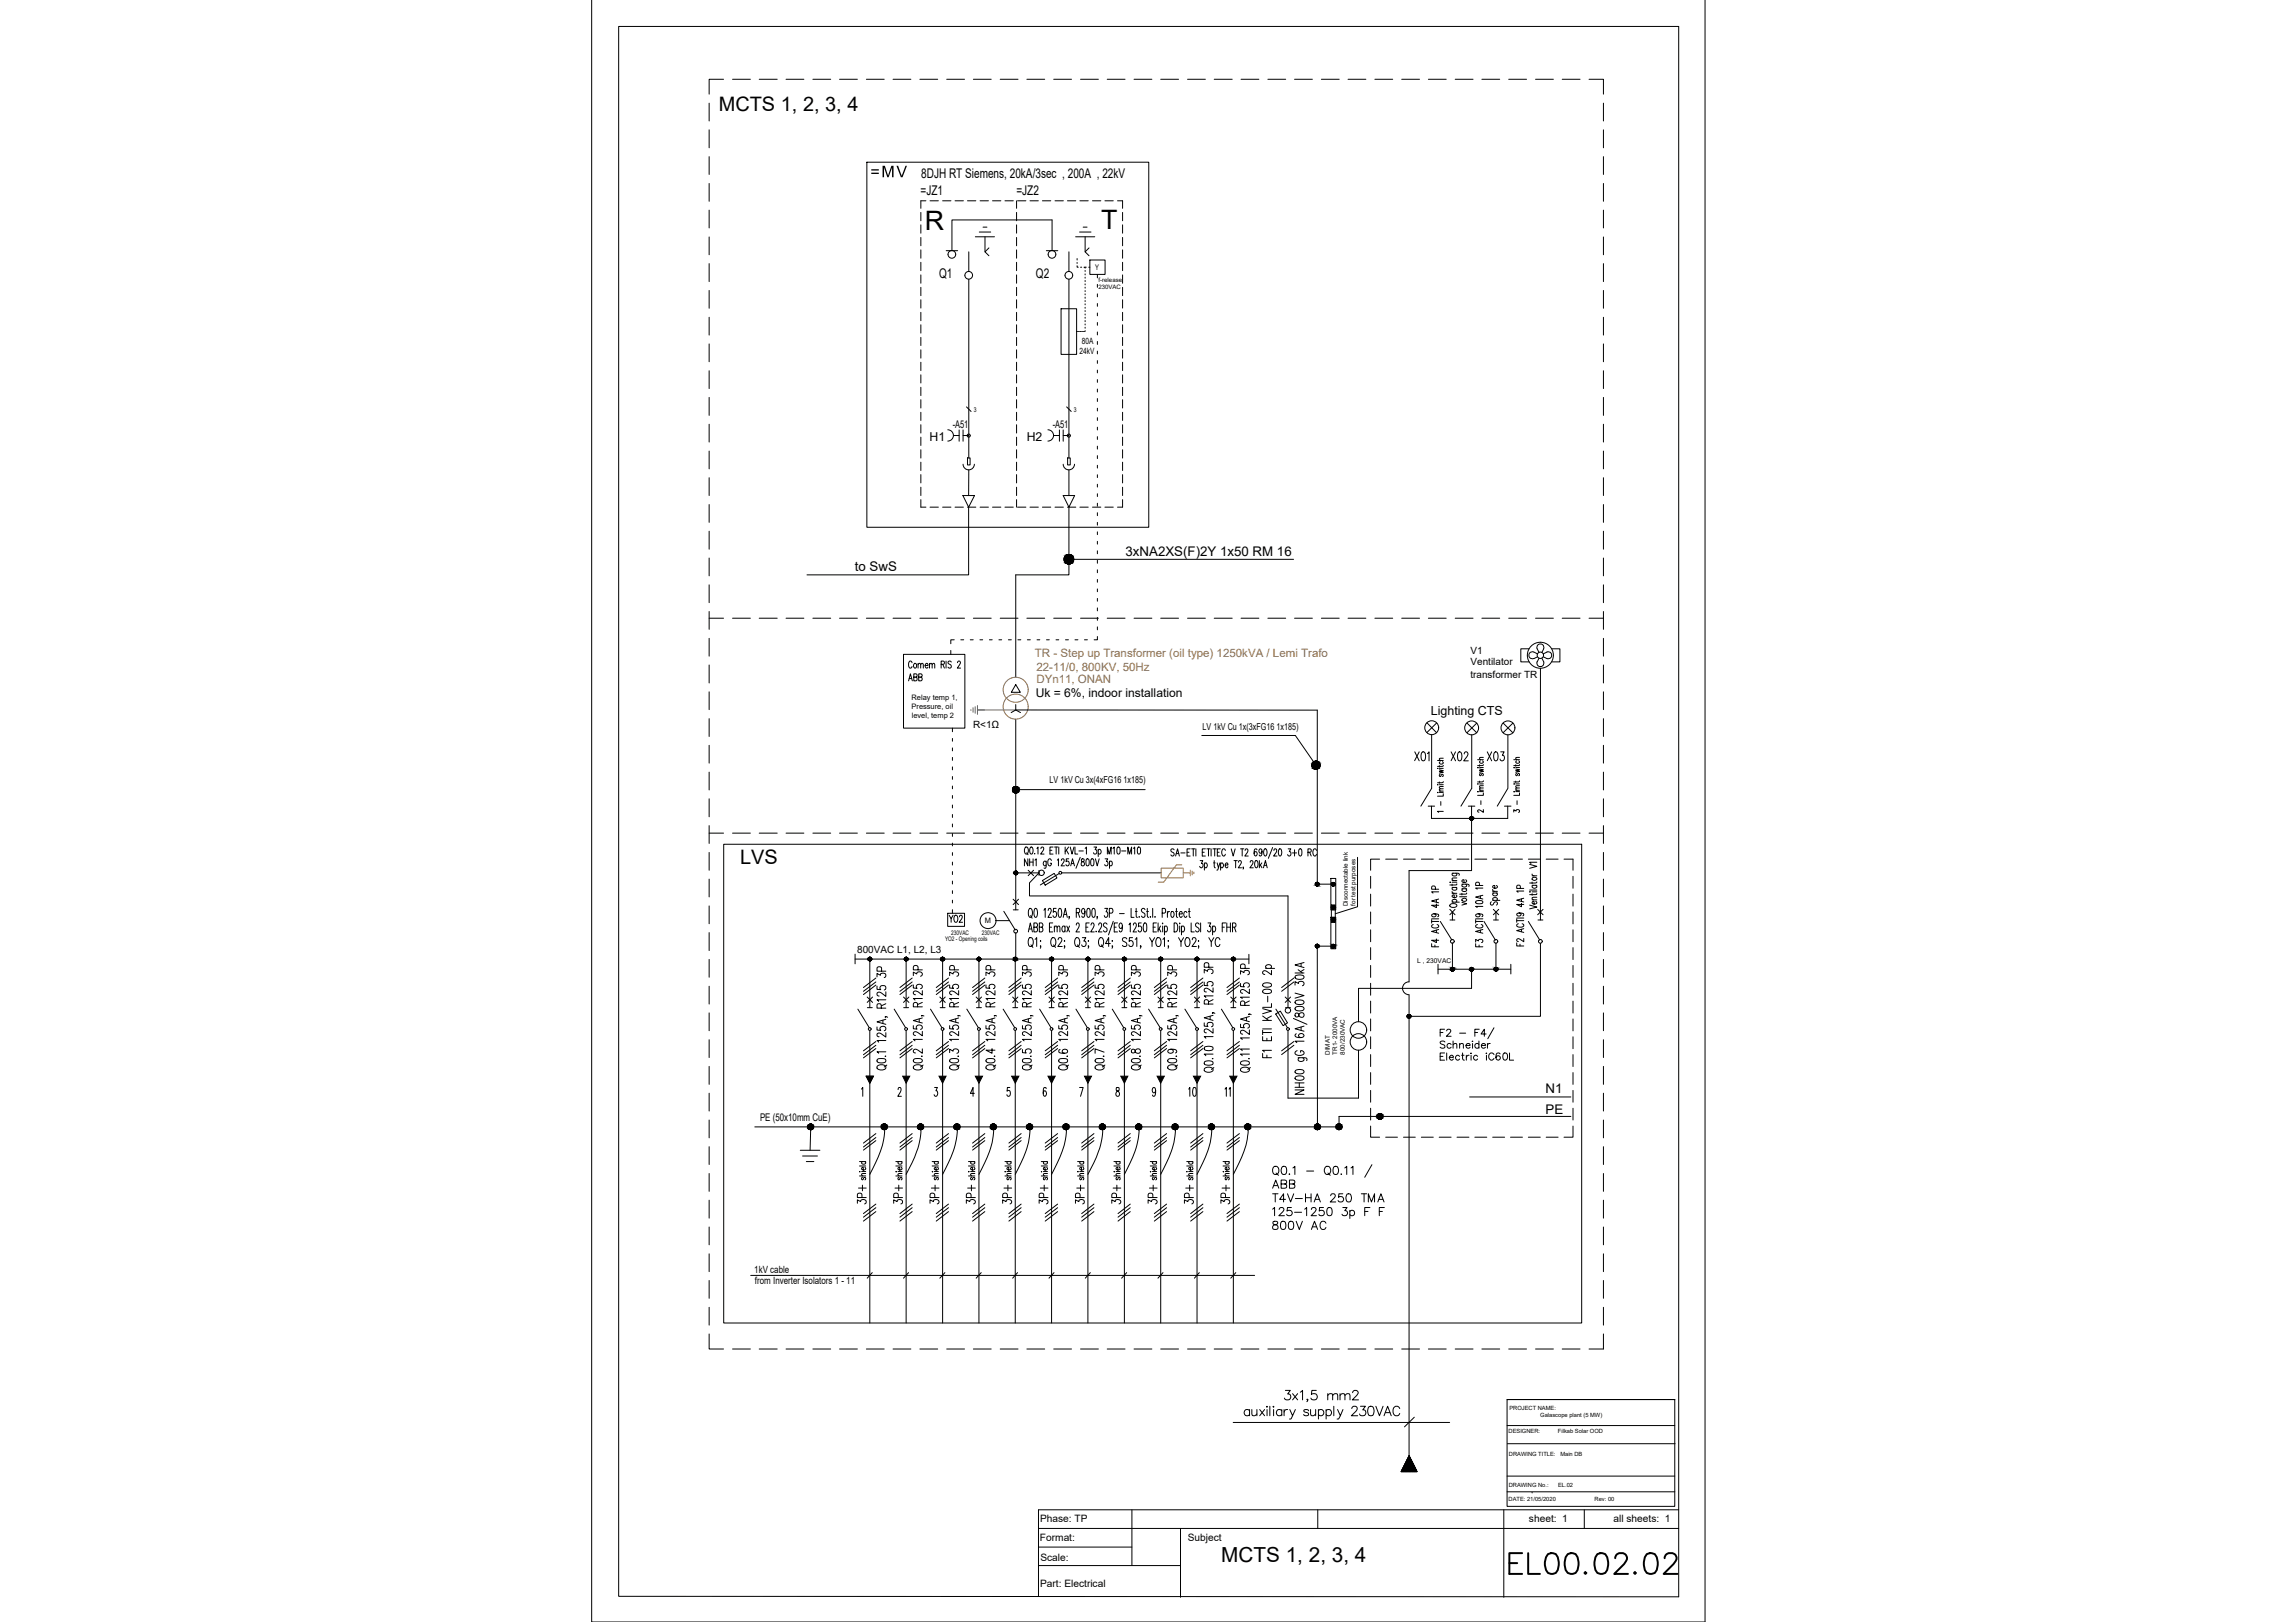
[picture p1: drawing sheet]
<svg xmlns="http://www.w3.org/2000/svg" width="297mm" height="210mm" viewBox="0 0 297 210" stroke-linecap="round" stroke-linejoin="round" font-family="sans-serif">
<defs><g id="words">
<text font-size="6.2" x="194.4" y="205">EL00.02.02</text>
<g font-size="4">
<text x="155.9" y="143.2" transform="rotate(-90 155.9 143.2)">10</text>
<text x="113.2" y="157" transform="rotate(-90 113.2 157)">3P+</text>
<text x="117.8" y="157" transform="rotate(-90 117.8 157)">3P+</text>
<text x="122.8" y="157" transform="rotate(-90 122.8 157)">3P+</text>
<text x="127.4" y="157" transform="rotate(-90 127.4 157)">3P+</text>
<text x="131.9" y="157" transform="rotate(-90 131.9 157)">3P+</text>
<text x="136.9" y="157" transform="rotate(-90 136.9 157)">3P+</text>
<text x="141.5" y="157" transform="rotate(-90 141.5 157)">3P+</text>
<text x="151" y="157" transform="rotate(-90 151 157)">3P+</text>
<text x="155.6" y="157" transform="rotate(-90 155.6 157)">3P+</text>
<text x="160.2" y="157" transform="rotate(-90 160.2 157)">3P+</text>
</g>
<g font-size="3.5">
<text x="119.7" y="29.8">R</text>
<text x="142.5" y="29.6">T</text>
<text x="116.8" y="89.3">ABB</text>
<text x="160.5" y="143.2" transform="rotate(-90 160.5 143.2)">11</text>
</g>
<text font-size="2.7" x="158" y="202.2">MCTS 1, 2, 3, 4</text>
<g font-size="2.6">
<text x="93" y="14.3">MCTS 1, 2, 3, 4</text>
<text x="95.7" y="111.8">LVS</text>
</g>
<text font-size="2.1" x="112.6" y="22.9">=MV</text>
<g font-size="1.7">
<text x="119.2" y="23">8DJH RT Siemens, 20kA/3sec , 200A , 22kV</text>
<text x="119.1" y="25.2">=JZ1</text>
<text x="131.5" y="25.2">=JZ2</text>
<text x="121.5" y="36">Q1</text>
<text x="134" y="35.9">Q2</text>
<text x="145.6" y="71.9">3xNA2XS(F)2Y 1х50 RM 16</text>
<text x="110.6" y="73.9">to SwS</text>
<text x="199.9" y="141.4">N1</text>
<text x="199.9" y="144.1">PE</text>
</g>
<g font-size="1.6">
<text x="120.3" y="57">H1</text>
<text x="132.8" y="57.1">H2</text>
<text x="134" y="90.2">Uk = 6%, indoor installation</text>
<text x="185.1" y="92.5">Lighting CTS</text>
</g>
<g font-size="1.5" fill="#9c6b30">
<text x="133.9" y="85">TR - Step up Transformer (oil type) 1250kVA / Lemi Trafo</text>
<text x="134.1" y="86.8">22-11/0, 800KV, 50Hz</text>
<text x="134.1" y="88.4">DYn11, ОNAN</text>
</g>
<g font-size="1.4">
<text x="123.3" y="55.4">-A51</text>
<text x="136.2" y="55.4">-A51</text>
<text x="98.3" y="145.1">PE (50x10mm CuE)</text>
</g>
<g font-size="1.3">
<text x="190.2" y="87.7">transformer TR</text>
<text x="190.3" y="84.6">V1</text>
<text x="190.3" y="86.1">Ventilator</text>
<text x="125.9" y="94.2">R&lt;1Ω</text>
<text x="110.9" y="123.3">800VAC L1, L2, L3</text>
<text x="97.6" y="164.7">1kV cable</text>
<text x="97.7" y="166.2">from Inverter Isolators 1 - 11</text>
<text x="134.6" y="197">Phase: TP</text>
<text x="197.8" y="197">sheet: 1</text>
<text x="208.8" y="197">all sheets: 1</text>
<text x="134.5" y="199.4">Format:</text>
<text x="134.6" y="202">Scale:</text>
<text x="153.7" y="199.4">Subject</text>
<text x="134.6" y="205.4">Part: Electrical</text>
</g>
<g font-size="1.2">
<text x="155.6" y="94.5">LV 1kV Cu 1x(3xFG16 1x185)</text>
<text x="135.8" y="101.3">LV 1kV Cu 3x(4xFG16 1x185)</text>
</g>
<g font-size="1.1">
<text x="139.7" y="45.8">24kV</text>
<text x="140" y="44.5">80A</text>
</g>
<g font-size="1">
<text x="141.7" y="34.9">Y</text>
<text x="117.9" y="90.6">Relay temp 1,</text>
<text x="117.9" y="91.7">Pressure, oil</text>
<text x="117.9" y="92.9">level, temp 2</text>
<text x="127.4" y="119.4">M</text>
</g>
<g font-size=".9">
<text x="126" y="53.3">3</text>
<text x="138.9" y="53.3">3</text>
<text x="183.4" y="124.6">L , 230VAC</text>
</g>
<g font-size=".8">
<text x="142.1" y="37.4">230VAC</text>
<text x="142.1" y="36.5">f-release</text>
<text x="174.4" y="117.3" transform="rotate(-90 174.4 117.3)">Disconnectable link</text>
<text x="175.4" y="117.2" transform="rotate(-90 175.4 117.2)">for test purposes</text>
<text x="122.3" y="121.8">YO2 - Opening coils</text>
<text x="123.1" y="120.9">230VAC</text>
<text x="127" y="120.9">230VAC</text>
<text x="172" y="136.5" transform="rotate(-90 172 136.5)">DIMAT</text>
<text x="173" y="136.5" transform="rotate(-90 173 136.5)">TR1- 2000VA</text>
<text x="174" y="136.5" transform="rotate(-90 174 136.5)">800/230VAC</text>
</g>
<g font-size=".7">
<text x="195.2" y="185.4">DESIGNER:</text>
<text x="195.3" y="182.5">PROJECT NAME:</text>
<text x="199.3" y="183.4">Galascope plant (5 MW)</text>
<text x="201.6" y="185.4">Filkab Solar OOD</text>
<text x="195.2" y="188.5">DRAWING TITLE:</text>
<text x="201.9" y="188.5">Main DB</text>
<text x="195.2" y="194.2">DATE: 21/05/2020</text>
<text x="195.2" y="192.4">DRAWING No.:</text>
<text x="201.6" y="192.4">EL.02</text>
<text x="206.3" y="194.2">Rev: 00</text>
</g>
</g></defs>
<g fill="none" stroke="#000" stroke-width=".13">
<path d="M76.5 -.1v210h144.1v-210M80 3.4h137.2v203.2h-137.2zM91.7 13.3v2.4M91.7 16.8v2.3M93.6 10.3h-1.9v1.9M94.8 10.3h2.3M98.2 10.3h2.3M101.7 10.3h2.3M105.2 10.3h2.3M108.6 10.3h2.3M112.1 10.3h2.3M115.5 10.3h2.3"/>
<path d="M119 10.3h2.3M122.5 10.3h2.3M125.9 10.3h2.3M129.4 10.3h2.3M132.8 10.3h2.4M136.3 10.3h2.3M139.8 10.3h2.3M143.2 10.3h2.3M146.7 10.3h2.3M150.2 10.3h2.3M153.6 10.3h2.3M157.1 10.3h2.3"/>
<path d="M160.6 10.3h2.3M164 10.3h2.3M167.5 10.3h2.3M170.9 10.3h2.4M174.4 10.3h2.3M177.9 10.3h2.3M181.3 10.3h2.3M184.8 10.3h2.3M188.3 10.3h2.3M191.7 10.3h2.3M195.2 10.3h2.3M198.7 10.3h2.3"/>
<path d="M202.1 10.3h2.3M205.6 10.3h1.8v1.9M207.4 13.3v2.4M207.4 16.8v2.3M91.7 20.3v2.3M91.7 23.7v2.3M91.7 27.2v2.3M91.7 30.7v2.3M91.7 34.1v2.3M91.7 37.6v2.3M112.1 21h36.5v47.2h-36.5zM119.1 27.5v1.1"/>
<path d="M119.1 29.1v1.1M119.1 30.7v1.1M119.1 32.3v1.1M119.1 33.9v1.1M119.1 35.6v1.1M119.1 37.2v1.1M119.1 38.8v1.1M119.8 26h-.7v1M120.3 26h1.1M121.9 26h1.1M122.4 32.4h1.5M123.2 32.4v-3.9h12.9v3.9"/>
<path d="M123.6 26h1M125.2 26h1M125.3 32.6v2.6M125.3 36.1v23.2M126.2 30.6h2.5M126.7 30h1.5M126.8 26h1.1M127.2 29.4h.5M127.4 30.6v2M127.9 32.1l-.5 .5 .5 .5M128.4 26h1.1M130 26h1.1"/>
<path d="M131.5 26v1M131.5 27.5v1.1M131.5 29.1v1.1M131.5 30.7v1.1M131.5 32.3v1.1M131.5 33.9v1.1M131.5 35.6v1.1M131.5 37.2v1.1M131.5 38.8v1.1M131.6 26h1.1M133.3 26h1M134.9 26h1"/>
<path d="M135.4 32.4h1.4M136.5 26h1.1M137.3 40h2v5.9h-2zM138.1 26h1.1M138.3 32.6v2.6M138.3 36.1v23.2M139.2 30.6h2.4M139.3 34.4v.2h.2M139.3 33.5v.1M139.3 34v.1M139.7 30h1.4M139.7 26h1.1"/>
<path d="M139.8 34.6h.1M140.1 29.4h.5M140.2 34.6h.2v.1M140.4 34.6h.1M140.4 30.6v2M140.4 35v.1M140.4 35.4v.2M140.4 35.9v.1M140.4 36.3v.1M140.4 36.7v.2M140.4 37.2v.1M140.4 37.6v.1"/>
<path d="M140.4 38v.2M140.4 38.5v.1M140.4 38.9v.1M140.4 39.3v.1M140.4 39.8v.1M140.9 34.6h.1M140.9 32.1l-.5 .5 .5 .5M141 33.6h2v1.9h-2zM141.3 26h1.1M142 35.5v.5M142 36.8v.4M142 38v.4"/>
<path d="M142 39.3v.3M142.9 26h1.1M144.6 26h.6v1M145.2 27.5v1.1M145.2 29.1v1.1M145.2 30.7v1.1M145.2 32.3v1.1M145.2 33.9v1.1M145.2 35.6v1.1M145.2 37.2v1.1M145.2 38.8v1.1M207.4 20.3v2.3"/>
<path d="M207.4 23.7v2.3M207.4 27.2v2.3M207.4 30.7v2.3M207.4 34.1v2.3M207.4 37.6v2.3M91.7 41.1v2.3M91.7 44.5v2.3M91.7 48v2.3M91.7 51.4v2.4M91.7 54.9v2.3M91.7 58.4v2.3M119.1 40.4v1.1"/>
<path d="M119.1 42v1.1M119.1 43.7v1M119.1 45.3v1M119.1 46.9v1.1M119.1 48.5v1.1M119.1 50.1v1.1M119.1 51.7v1.1M119.1 53.4v1M119.1 55v1M119.1 56.6v1.1M119.1 58.2v1.1M119.1 59.8v1.1"/>
<path d="M122.6 55.6a.73 .73 0 0 1 .7 .7 .73 .73 0 0 1-.7 .8M123.3 56.4h.8M124.1 55.6v1.5M124.6 56.4h.7M124.6 55.6v1.5M125 52.7l.6 .5M125.2 59.3h.3v.9h-.3zM131.5 40.4v1.1M131.5 42v1.1M131.5 43.7v1M131.5 45.3v1M131.5 46.9v1.1"/>
<path d="M131.5 48.5v1.1M131.5 50.1v1.1M131.5 51.7v1.1M131.5 53.4v1M131.5 55v1M131.5 56.6v1.1M131.5 58.2v1.1M131.5 59.8v1.1M135.6 55.6a.73 .73 0 0 1 .7 .7 .73 .73 0 0 1-.7 .8M136.3 56.4h.8M137.1 55.6v1.5M137.5 56.4h.8"/>
<path d="M137.5 55.6v1.5M138 52.7l.6 .5M138.1 59.3h.4v.9h-.4zM139.3 42.9h.1M139.4 42.9h.1M139.5 42.9h.1M139.6 42.9h.1M139.7 42.9h.1M139.8 42.9h.1M139.9 42.9h.1M140 42.9h.1M140.1 42.9h.1"/>
<path d="M140.2 42.9h.1M140.3 42.9h.1M140.4 42.8v.1M140.4 40.2v.1M140.4 40.6v.2M140.4 41.1v.1M140.4 41.5v.1M140.4 41.9v.2M140.4 42.3v.2M142 40.5v.4M142 41.7v.4M142 43v.3"/>
<path d="M142 44.2v.4M142 45.4v.4M142 46.7v.3M142 47.9v.4M142 49.1v.4M142 50.3v.4M142 51.6v.4M142 52.8v.4M142 54.1v.3M142 55.3v.3M142 56.5v.4M142 57.7v.4"/>
<path d="M142 59v.3M145.2 40.4v1.1M145.2 42v1.1M145.2 43.7v1M145.2 45.3v1M145.2 46.9v1.1M145.2 48.5v1.1M145.2 50.1v1.1M145.2 51.7v1.1M145.2 53.4v1M145.2 55v1M145.2 56.6v1.1"/>
<path d="M145.2 58.2v1.1M145.2 59.8v1.1M207.4 41.1v2.3M207.4 44.5v2.3M207.4 48v2.3M207.4 51.4v2.4M207.4 54.9v2.3M207.4 58.4v2.3M91.7 61.8v2.3M91.7 65.3v2.3M91.7 68.7v2.4M91.7 72.2v2.3"/>
<path d="M91.7 75.7v2.3M91.7 79.1v2.3M119.1 64.7v.9h.7M119.1 61.4v1.1M119.1 63v1.1M120.3 65.6h1.1M121.9 65.6h1.1M123.6 65.6h1M124.6 64.1h1.5l-.8 1.5zM124.6 60.1a.73 .73 0 0 0 .7 .7 .73 .73 0 0 0 .8-.7M125.2 65.6h1M125.3 65.6v8.8h-20.9"/>
<path d="M125.3 60.8v3.3M126.8 65.6h1.1M128.4 65.6h1.1M130 65.6h1.1M131.5 61.4v1.1M131.5 63v1.1M131.5 64.7v.9M131.6 65.6h1.1M133.3 65.6h1M134.9 65.6h1M136.5 65.6h1.1M137.5 60.1a.73 .73 0 0 0 .8 .7 .73 .73 0 0 0 .7-.7"/>
<path d="M137.5 64.1h1.5l-.7 1.5zM138.1 65.6h1.1M138.3 65.6v8.8h-6.9v13.2M138.3 60.8v3.3M138.3 72.4h29.1M139.7 65.6h1.1M141.3 65.6h1.1M142 60.2v.4M142 61.4v.4M142 62.7v.3M142 63.9v.4M142 65.1v.4"/>
<path d="M142 66.4v.3M142 67.6v.4M142 68.8v.4M142 70.1v.3M142 71.3v.4M142 72.5v.4M142 73.7v.4M142 75v.3M142 76.2v.4M142 77.4v.4M142 78.7v.4M142 79.9v.4"/>
<path d="M142.9 65.6h1.1M145.2 64.7v.9h-.6M145.2 61.4v1.1M145.2 63v1.1M207.4 61.8v2.3M207.4 65.3v2.3M207.4 68.7v2.4M207.4 72.2v2.3M207.4 75.7v2.3M207.4 79.1v2.3M91.7 80h1.9M91.7 82.6v2.3"/>
<path d="M91.7 86.1v2.3M91.7 89.5v2.3M91.7 93v2.3M91.7 96.4v2.4M91.7 99.9v2.3M94.8 80h2.3M98.2 80h2.3M101.7 80h2.3M105.2 80h2.3M108.6 80h2.3M112.1 80h2.3M115.5 80h2.3"/>
<path d="M116.9 84.7h7.9v9.5h-7.9zM119 80h2.3M121.8 86l.3-.1 .1-.3-.4-.1v1M122 86l.2 .5M122.4 85.5v1M122.5 80h2.3M123 84.2v.5M123.1 85.7l-.3-.2-.2 .2 .1 .1a.39 .39 0 0 1 .3 .6l-.2 .1-.2-.2M123.2 94.2v.5M123.2 95.6v.3M123.2 96.8v.4M123.2 98v.4"/>
<path d="M123.2 99.2v.4M123.5 82.8h-.5v.5M123.9 85.8l.1-.3h.1l.2 .2-.4 .8h.4M124.3 82.8h.4M125.5 82.8h.4M125.9 80h2.3M126.8 82.8h.3M128 82.8h.4M129.2 82.8h.4M129.4 80h2.3M130.5 82.8h.3M130.8 92.2l.6-.3h39v22.5h2.1"/>
<path d="M131.4 88.6l.6 1h-1.2zM131.4 91.2v.7l.6 .3M131.4 93.1v24.6M131.7 82.8h.4M132.8 80h2.4M132.9 82.8h.4M134.2 82.8h.3M135.4 82.8h.3M136.3 80h2.3M136.6 82.8h.4M137.8 82.8h.4M139.1 82.8h.4"/>
<path d="M139.8 80h2.3M140.3 82.8h.4M142 82.4v.4h-.5M142 81.1v.4M143.2 80h2.3M146.7 80h2.3M150.2 80h2.3M153.6 80h2.3M155.5 95.2h12.1l2.7 3.8M157.1 80h2.3M160.6 80h2.3M164 80h2.3"/>
<path d="M167.5 80h2.3M170.9 80h2.4M174.4 80h2.3M177.9 80h2.3M181.3 80h2.3M183 97.3l.6 1.2M183.6 97.3l-.6 1.1M184 97.4l.2-.1a.79 .79 0 0 1 0 1.2h-.1a.89 .89 0 0 1-.1-1.1zM184.6 93.5l1.3 1.3M184.7 97.5l.2-.2v1.2M184.8 80h2.3M185.2 95.1v6.9l-1.4 2.3"/>
<path d="M185.9 93.5l-1.3 1.3M186 99.5h.1M186 98.4h.7M186.2 99.6l.5 .1-.5 .1 .5 .1-.5 .1M186.2 99.1v.2M186.2 99.4h.5M186.3 98.6a.22 .22 0 0 0 .2 .3 .22 .22 0 0 0 .2-.3h-.1M186.7 99.1l-.1 .1h-.6M186.7 98.1h-.4l-.1 .2 .2 .1M187.7 97.3l.6 1.2M188.3 80h2.3M188.3 97.3l-.6 1.1"/>
<path d="M188.7 97.4l.2-.1a.79 .79 0 0 1 0 1.2h-.1a.92 .92 0 0 1-.1-1.1zM189.4 97.6l.1-.2a.26 .26 0 0 1 .3 0 .26 .26 0 0 1 .1 .3l-.5 .8h.6M189.8 93.6l1.3 1.2M190.4 95.1v6.9l-1.4 2.3M191.1 93.6l-1.3 1.2M191.2 99.4h.1M191.2 98.3h.7M191.4 99.5l.5 .1-.5 .1 .5 .1-.5 .1M191.4 99v.2M191.4 99.3h.5M191.5 98.5h-.1a.22 .22 0 0 0 .3 .3 .22 .22 0 0 0 .2-.3h-.1M191.7 80h2.3"/>
<path d="M191.9 98.9l-.1 .2h-.6M191.9 98h-.5v.2l.1 .1M192.4 97.3l.6 1.2M193 97.3l-.6 1.1M193.4 97.4l.2-.1a.81 .81 0 0 1 0 1.2h-.1a.92 .92 0 0 1-.1-1.1zM194.1 97.3h.5l-.2 .4a.34 .34 0 0 1 .2 .5 .34 .34 0 0 1-.5 .2v-.2M194.5 93.6l1.2 1.2M195.1 95.1v6.9l-1.4 2.3M195.2 80h2.3M195.7 93.6l-1.2 1.2M195.8 99.3h.1zM195.8 98.3h.8"/>
<path d="M196.1 99.5l.5 .1-.5 .1 .5 .1-.5 .1M196.1 99.3h.5M196.1 99v.2M196.2 98.5h-.1a.22 .22 0 0 0 .2 .3 .22 .22 0 0 0 .3-.3h-.1M196.6 98.9l-.1 .2h-.7M196.6 98h-.5v.2l.1 .1M197.8 84h-1v1.7h1M198.4 84.4a.46 .46 0 0 0-.6 .4 .46 .46 0 0 0 .6 .4M198.4 84.4l.5 .2M198.7 80h2.3M198.9 85.6a.46 .46 0 0 0 .4 .7 .46 .46 0 0 0 .4-.7M198.9 84a.46 .46 0 0 1 .4-.7 .46 .46 0 0 1 .4 .7"/>
<path d="M198.9 84l.2 .4M198.9 85l-.5 .2M199.1 85.2l-.2 .5M199.3 86.5v32.6M199.5 85.2l.2 .5M199.7 85l.4 .2M199.7 84l-.2 .4M200.1 84.4a.46 .46 0 0 1 .7 .4 .46 .46 0 0 1-.7 .4M200.1 84.4l-.4 .2M200.8 84h1v1.7h-1M202.1 80h2.3M205.6 80h1.8"/>
<path d="M207.4 82.6v2.3M207.4 86.1v2.3M207.4 89.5v2.3M207.4 93v2.3M207.4 96.4v2.4M207.4 99.9v2.3M91.7 107.8h1.9M91.7 103.4v2.3M91.7 106.8v2.3M91.7 110.3v2.3M91.7 113.8v2.3M91.7 117.2v2.3"/>
<path d="M93.6 109.3h111v61.9h-111zM94.8 107.8h2.3M98.2 107.8h2.3M101.7 107.8h2.3M105.2 107.8h2.3M108.6 107.8h2.3M112.1 107.8h2.3M115.5 107.8h2.3M119 107.8h2.3M122.5 107.8h2.3M122.6 118.2h2.2v1.7h-2.2zM122.8 118.4l.2 .5 .3-.5"/>
<path d="M123 118.9v.5M123.2 100.5v.4M123.2 101.7v.4M123.2 102.9v.4M123.2 104.2v.4M123.2 105.4v.4M123.2 106.6v.4M123.2 107.9v.3M123.2 109.1v.4M123.2 110.3v.4M123.2 111.6v.3M123.2 112.8v.4"/>
<path d="M123.2 114v.4M123.2 115.3v.3M123.2 116.5v.4M123.2 117.7v.5M123.5 118.5l.1-.1a.48 .48 0 0 1 .3 .5 .48 .48 0 0 1-.3 .5 .64 .64 0 0 1-.1-.9zM124.1 118.7a.2 .2 0 0 1 .3-.2 .2 .2 0 0 1 .1 .3l-.4 .6h.4M125.9 107.8h2.3M128.8 119.1h1.8M129.4 107.8h2.3M129.9 117.9l1.4 2.4M131.1 116.4l.7 .7M131.1 117.7h.6"/>
<path d="M131.4 113h3l-1.2 1.3v1.6h33.4v14.5M131.4 102.2h16.8M131.8 116.4l-.7 .7M132.7 109.7v-.1a.48 .48 0 0 1 .4 .5 .48 .48 0 0 1-.4 .4 .64 .64 0 0 1 0-.8zM132.8 110.4l.2 .2M132.8 107.8h2.4M133 111.1v.9l-.5-.9v.9M133 112.6l.7 .7M133.2 111.1v.9M133.2 111.6h.5M133.2 117.6a.69 .69 0 0 1 .2 1.1 .69 .69 0 0 1-.2-1.1zM133.3 109.7l.1-.1a.53 .53 0 0 1 0 .9l-.2-.4z"/>
<path d="M133.3 118.5l.2 .3M133.7 111.1v.9M133.7 112.6l-.7 .7M133.8 120l.4-.1v-.4l-.4-.1v1.2h.3l.1-.1v-.3l-.1-.2M133.9 110.4v.1M133.9 117.6h.2l.1 .5v.4l-.2 .2h-.1l-.1-.5zM133.9 111.3l.2-.2v.9M134.1 109.8l.2-.2v.9M134.4 112.6v.7M134.5 120h.3l.1-.1v-.2l-.1-.3h-.3v1.2h.3l.1-.1v-.3l-.1-.2M134.7 109.8a.2 .2 0 0 1 .2-.2 .21 .21 0 0 1 .1 .4l-.4 .5h.5M134.9 114l1.5-1 .3 .6-1.5 .9z"/>
<path d="M135.1 117.8l.1-.2v1.1M135.3 111.4v.9l-.1 .1-.1-.1M135.3 111.6v-.1a.27 .27 0 0 0-.3 .2 .27 .27 0 0 0 .3 .3v-.1M135.6 117.8l.1-.2h.2l.1 .2-.4 .9h.4M135.8 120h.2M135.8 110h.3M136 111.4a.24 .24 0 0 0-.3-.3 .24 .24 0 0 0-.1 .4v.2a.25 .25 0 0 0 .2 .4 .25 .25 0 0 0 .2-.4h-.1M136.2 119.4h-.4v1.2h.4M136.2 109.6h-.4v.9h.4M136.3 107.8h2.3M136.4 119.8v.8M136.4 109.6h.4"/>
<path d="M136.6 117.6h-.3v.5v-.1a.37 .37 0 0 1 .4 .3 .37 .37 0 0 1-.2 .4h-.2l-.1-.2M136.6 109.6v.9M136.8 111.3l.1-.2v.9M137 109.6v.9M137 117.6h.3l.1 .5-.1 .4-.2 .2h-.1l-.1-.5zM137 113l-2.4 1.5M137.3 111.4v-.2a.2 .2 0 0 1 .3 0 .2 .2 0 0 1 .1 .3l-.4 .5h.4M137.4 113h12.8M137.5 118.7l.3-1.1 .3 1.1M137.7 118.3h.3M137.8 120l-.1-.1a.36 .36 0 0 0-.4 .2 .36 .36 0 0 0 .2 .4l.2 .1 .1-.2M137.8 119.8v.8"/>
<path d="M137.8 109.6v.9M138 110l.2 .5M138 119.8l.4 .8M138.2 109.6l-.4 .6M138.3 111.1h-.3v.4a.27 .27 0 0 1 .3 .2 .27 .27 0 0 1-.4 .3v-.1M138.4 118.7h-.1h.1l-.1 .2M138.4 119.8l-.4 .8M138.5 109.6l.2 .9 .2-.9M138.5 112l.3-.9 .2 .9M138.6 111.8h.3M139.1 109.6v.9h.3M139.2 119.7l.1-.1a.23 .23 0 0 1 .3-.1 .23 .23 0 0 1 0 .4l-.4 .7h.5"/>
<path d="M139.2 118.1h.3l.2-.1v-.3l-.2-.1h-.3v1.1M139.5 118.1l.2 .6M139.6 110.1h.6M139.7 110.9l-.5 1.5M139.8 107.8h2.3M139.9 111.2v.2a.31 .31 0 0 1 .4 .3 .31 .31 0 0 1-.3 .3 .34 .34 0 0 1-.1-.3 .34 .34 0 0 1 .3-.3v-.2zM140.4 118l-.1 .2a.35 .35 0 0 1-.4-.3 .35 .35 0 0 1 .2-.3 .81 .81 0 0 1 .1 1.1h-.2v-.2M140.4 109.8l.2-.2v.9M140.5 120h.2M140.6 111.2l.1-.1a.63 .63 0 0 1 0 .9l-.2-.1zM140.7 117.6h.2a.97 .97 0 0 1 0 1.1h-.1a1.13 1.13 0 0 1-.1-1.1zM140.9 119.4h-.4v1.2h.4"/>
<path d="M141.1 119.7l.1-.2 .2-.1 .1 .4-.4 .8h.5M141.2 111.2l.1-.1a.63 .63 0 0 1 0 .9l-.2-.1zM141.3 117.6h.2a.97 .97 0 0 1 0 1.1h-.1a1.13 1.13 0 0 1-.1-1.1zM141.5 109.6h.4l-.2 .4a.26 .26 0 0 1 .2 .3 .26 .26 0 0 1-.4 .1M141.7 111.1l.3 .9 .2-.9M142 118.7l-.1 .2M142.1 110a.27 .27 0 0 1 .4 .2 .27 .27 0 0 1-.4 .3v-.1M142.1 109.9v.9M142.1 119.7l.1-.1a.23 .23 0 0 1 .3-.1 .23 .23 0 0 1 0 .4l-.4 .7h.5M142.9 117.6h.4l-.2 .4a.38 .38 0 0 1 .2 .4 .38 .38 0 0 1-.3 .3l-.1-.2M143 111.1h.3l-.2 .4a.27 .27 0 0 1 .2 .3 .27 .27 0 0 1-.4 .2v-.1M143.2 119.6a.26 .26 0 0 0-.4-.1 .26 .26 0 0 0 .1 .4l.3 .3a.31 .31 0 0 1-.1 .4l-.3-.2"/>
<path d="M143.2 107.8h2.3M143.3 110.5v-.9l.2 .9 .2-.9v.9M143.5 118.2l.4-.1v-.5h-.4v1.1M143.5 111.6l.1-.1a.3 .3 0 0 1 .3 .2 .3 .3 0 0 1-.2 .3l-.2-.1M143.5 111.4v1M144 109.8l.2-.2v.9M144 119.2l-.6 1.8M144.2 120h.2M144.6 119.4h-.4v1.2h.4M144.6 109.7l.1-.1a.63 .63 0 0 1 0 .9l-.2-.1zM144.8 118.2h.6M145.1 110.1h.6"/>
<path d="M145.2 119.8l-.1 .3a.35 .35 0 0 1-.4-.3 .35 .35 0 0 1 .3-.4 .81 .81 0 0 1 0 1.2l-.2-.1v-.1M145.9 110.5v-.9l.2 .9 .3-.9v.9M146.1 119.7l.1-.3v1.2M146.3 117.6v1.1h.4M146.6 119.7v-.1a.23 .23 0 0 1 .4-.1 .23 .23 0 0 1 0 .4l-.4 .7h.5M146.6 109.8l.2-.2v.9M146.7 107.8h2.3M146.9 118h.2M147 117.6v1.1h.2M147.2 109.7l.2-.1a.63 .63 0 0 1 0 .9l-.2-.1zM147.4 118.6v.1M147.6 119.4h-.3v.5a.23 .23 0 0 1 .4 .1v.3l-.1 .2-.2 .1-.2-.2"/>
<path d="M148 119.5l.2-.1a.97 .97 0 0 1 0 1.2h-.1a1.01 1.01 0 0 1-.1-1.1zM148.1 117.7a.25 .25 0 0 0-.4-.1 .25 .25 0 0 0 .1 .5l.3 .2a.32 .32 0 0 1-.1 .4h-.2l-.1-.2M148.3 118h.3M148.4 117.6v.9l.1 .2h.1M148.8 118.6v.1h.1M149.1 117.6v1.1M149.2 120h.3M149.4 118.6v.1h.1M149.6 119.4h-.4v1.2h.4M149.8 119.4v1.2M150.1 119.8l-.3 .6M150.2 107.8h2.3"/>
<path d="M150.4 118.2h.3l.1-.1v-.4l-.1-.1h-.3v1.1M150.4 119.4v.2zM150.4 119.8v.8M150.7 120l.1-.2a.41 .41 0 0 1 .2 .4 .41 .41 0 0 1-.2 .4l-.1-.2M150.7 119.8v1.2M151 118v.7M151.3 118h-.2l-.1 .3M151.6 118a.36 .36 0 0 1 .3 .2 .36 .36 0 0 1-.1 .5h-.2l-.1-.2zM151.9 119.4h.2a.82 .82 0 0 1 0 1.2h-.2zM151.9 110l-.1-.2-.3 .2v.2l.3 .1a.23 .23 0 0 1 0 .4 .23 .23 0 0 1-.3-.1M152.1 110.8l.2-1 .3 1M152.1 118h.2"/>
<path d="M152.2 110.5h.3M152.2 117.6v1.1h.2M152.6 118.3h.4l-.1-.3a.36 .36 0 0 0-.4 .2 .36 .36 0 0 0 .2 .5h.1l.2-.2M152.6 119.4v.2zM152.6 119.8v.8M152.8 110.4h.5M152.9 120v-.1a.36 .36 0 0 1 .4 .2 .36 .36 0 0 1-.2 .4l-.1 .1-.1-.2M152.9 119.8v1.2M153.6 118.1l-.1-.1a.36 .36 0 0 0-.4 .2 .36 .36 0 0 0 .2 .5h.1l.2-.2M153.6 110.3h.2M153.6 107.8h2.3M153.7 118h.3"/>
<path d="M153.8 117.6l.1 1.1h.1M154 109.8h-.4v1h.4M154.1 119.4v1.2h.4M154.2 109.8h.4M154.4 109.8v1M154.7 109.8v1M155.1 119.6a.26 .26 0 0 0-.4-.1 .26 .26 0 0 0 .1 .4l.3 .3v.2a.24 .24 0 0 1-.2 .2 .24 .24 0 0 1-.2-.2M155.3 111.4h.3l-.2 .3a.27 .27 0 0 1 .2 .4 .27 .27 0 0 1-.3 .1l-.1-.1M155.3 119.4v1.2M155.5 110.3h.3M155.8 111.8l.1-.1a.32 .32 0 0 1 .3 .3 .32 .32 0 0 1-.3 .3l-.1-.1M155.8 111.7v.9"/>
<path d="M155.9 109.8h-.4v1h.4M156.1 109.8h.5M156.3 119.4h.3l-.2 .5a.38 .38 0 0 1 .3 .4 .38 .38 0 0 1-.3 .3l-.2-.2M156.3 109.8v1M156.7 109.8v1M156.9 120v-.1a.36 .36 0 0 1 .4 .2 .36 .36 0 0 1-.1 .4l-.2 .1-.1-.2M156.9 119.8v1.2M156.9 109.8h.5M157 111.7h.2M157.1 111.4v.7l.1 .2M157.1 107.8h2.3M157.1 109.8v1"/>
<path d="M157.5 111.7l.1 .6 .2-.6M157.5 110.3h.2M157.6 112.3v.3h-.2M157.9 109.8h-.4v1h.4M157.9 111.8l.1-.1a.32 .32 0 0 1 .3 .3 .32 .32 0 0 1-.3 .3l-.1-.1M157.9 111.7v.9M158.1 120h.3M158.5 111.9h.4l-.1-.2a.28 .28 0 0 0-.3 .2 .28 .28 0 0 0 .1 .3l.2 .1 .1-.1M158.5 110.1l-.1-.3a.49 .49 0 0 0-.4 .5 .49 .49 0 0 0 .4 .5l.1-.3M158.6 119.4h-.5v1.2M158.7 120h.5M158.7 119.4v1.2"/>
<path d="M159.2 119.4v1.2M159.3 109.8l.2 1 .3-1M159.5 120h.3l.1-.1v-.3l-.1-.2h-.3v1.2M159.6 111.4h.5M159.7 120l.2 .6M159.9 111.4v.9M160.2 111.6l.1-.1a.2 .2 0 0 1 .3-.1 .2 .2 0 0 1 0 .3l-.4 .6h.4M160.5 109.8h.4M160.6 107.8h2.3M160.7 109.8v1M160.9 112.2l-.1 .3M161.1 110.1a.21 .21 0 0 1 .3-.2 .21 .21 0 0 1 0 .3l-.4 .6h.5"/>
<path d="M161.7 111.6l.1-.1a.21 .21 0 0 1 .3-.1 .21 .21 0 0 1 0 .3l-.4 .6h.4M162.4 111.4h.1a.55 .55 0 0 1 0 .9l-.2-.4zM162.6 110l-.2-.2a.6 .6 0 0 0 .1 1 .27 .27 0 0 0 .2-.3 .27 .27 0 0 0-.4-.2l-.1 .2M162.9 111.4v.9M163.1 111.9l.2 .4M163.2 111.7l-.3 .4M163.3 110.1l-.1 .3a.27 .27 0 0 1-.3-.2 .27 .27 0 0 1 .2-.4l.1 .2 .1 .1a.46 .46 0 0 1-.3 .7l-.1-.2M163.5 112.3l.2-.9 .2 .9M163.5 112h.4M163.6 109.9l.1-.1a.55 .55 0 0 1 0 1l-.2-.4zM164 107.8h2.3M164.6 109.7l-.5 1.4"/>
<path d="M164.8 110.1v-.2a.21 .21 0 0 1 .3 0 .21 .21 0 0 1 0 .3l-.3 .6h.4M165.5 109.9l.1-.1a.55 .55 0 0 1 0 1l-.2-.4zM166.7 109.8h.3l-.2 .4a.27 .27 0 0 1 .2 .3 .27 .27 0 0 1-.3 .2l-.1-.1M167.2 110.4h.6M167.5 110v.8M167.5 107.8h2.3M168.1 109.9l.2-.1a.63 .63 0 0 1-.1 1l-.2-.2zM169.2 110.3l.4-.1v-.3l-.4-.1v1M169.4 110.3l.2 .5M170.3 110.1l-.1-.3a.49 .49 0 0 0-.4 .5 .49 .49 0 0 0 .4 .5l.1-.3M170.9 107.8h2.4M172.2 118.7h.6v4.1h-.6z"/>
<path d="M172.2 113.7h.6v4.1h-.6zM172.2 117.1h.5v2.3h-.5zM174.4 107.8h2.3M175.6 110.9v6.4l-2.9 1M177.3 113.4v1.5M177.3 115.7v1.6M177.3 118v1.6M177.9 107.8h2.3M178.5 111.2h-1.2v1.4M179.3 111.2h1.5M181.3 107.8h2.3M181.6 111.2h1.5"/>
<path d="M183.9 111.2h1.5M184.8 104.3h.8M184.8 107.8h2.3M185.2 104.3v1.6h9.9v-1.6M185.2 119.2h.9M185.2 119v.5M185.2 118.9h.9M185.4 119.6a.24 .24 0 0 0-.2 .3 .24 .24 0 0 0 .4 .2h.2a.24 .24 0 0 0 .3-.2 .24 .24 0 0 0-.2-.3M185.5 118.3h.2a.25 .25 0 0 1-.2 .4 .25 .25 0 0 1-.2-.4h.2a.46 .46 0 0 1 .6 .2l-.1 .1M185.7 115.1v-.3l-.1-.1h-.3l-.1 .4h.9M185.8 117v.4l-.6-.2h.9M185.8 116.4v.3"/>
<path d="M186 102.6h.1M186 101.6h.1M186.1 116.3l-.9 .3 .9 .2M186.1 115.4h-.9l.2 .2M186.2 111.2h1.5M186.2 102.5h.5M186.2 102.4h.5M186.2 101.6h.5M186.2 101.2v.2M186.3 100.2l-.1 .1 .1 .2h.1l.1-.2 .1-.1 .1 .1-.1 .2M186.3 119.2l1.5 2.5M186.4 103.7v.5"/>
<path d="M186.7 105h-.7l.1 .1M186.7 102.7v.3h-.7M186.7 102.1h-.4l-.1 .1 .2 .2M186.7 101.8h-.4l-.1 .2 .2 .1M186.7 101.1l-.1 .2h-.6M187.6 114.2h.1M187.6 117.7l.6 .7M187.6 119.1h.6M187.6 117.1a.54 .54 0 0 1 .9 .1 .53 .53 0 0 1-.9-.1zM187.9 115.4v.1l.2 .1M187.9 113h.8l.1 .1v.2M187.9 116.7h.9"/>
<path d="M187.9 115.6h.6M187.9 114.8h.6M187.9 114.4v.2M187.9 114.2h.6M187.9 114h.6M187.9 118v1.1M188 116.7h-.1a.3 .3 0 0 1 .2-.3 .3 .3 0 0 1 .4 .1l-.2 .2M188 114.8l-.1 .1a.3 .3 0 0 0 .2 .3 .3 .3 0 0 0 .4-.1l-.2-.3M188 113l-.1 .1a.3 .3 0 0 0 .2 .3 .3 .3 0 0 0 .4-.2l-.2-.2M188.2 117.7l-.6 .7M188.3 107.8h2.3M188.3 115.8l.1 .1a.27 .27 0 0 1-.2 .3 .27 .27 0 0 1-.3-.3l.2-.1v.4"/>
<path d="M188.5 114.4l-.1 .1h-.1h-.7M188.5 113.6h-.6v.2l.2 .2M188.5 111.2h1.5M188.8 116h.9M189.1 116.8l.6 .2-.6 .1M189.1 116.4a.34 .34 0 0 1 .4-.2 .34 .34 0 0 1 .2 .3 .34 .34 0 0 1-.3 .1 .34 .34 0 0 1-.3-.2zM189.1 114.4h.8l.2 .1-.1 .2M189.1 115.6v.2M189.1 115h.6M189.3 115l-.1 .1a.3 .3 0 0 0 .2 .3 .3 .3 0 0 0 .3-.2l-.1-.2M189.3 114.4l-.1 .1a.3 .3 0 0 0 .2 .3 .3 .3 0 0 0 .3-.1l-.1-.3M189.6 113.8l.1 .1a.3 .3 0 0 1-.2 .4 .3 .3 0 0 1-.4-.2l.1-.2 .2-.1v.4"/>
<path d="M189.7 115.6v.1h-.1h-.8M190 104.3h.8M190.4 104.3v8.4h-8.1v14.4M190.8 111.2h1.5M190.9 119.2h.9M190.9 118.9h.9M190.9 119v.5M191 116.6h.7l.1 .2a.66 .66 0 0 1-.9 0zM191.1 119.6l-.2 .2a.54 .54 0 0 0 .9 .2v-.2l-.2-.2M191.2 102.5h.1M191.2 101.5h.1M191.2 118.3h.2a.25 .25 0 0 1-.2 .4 .25 .25 0 0 1-.2-.4h.2a.46 .46 0 0 1 .6 .2l-.1 .1"/>
<path d="M191.4 114.6l-.1-.4h-.3l-.1 .4h.9M191.4 102.4h.5M191.4 102.3h.5M191.4 101.4h.5M191.4 101.1v.2M191.5 100.1l-.1 .1v.2h.2l.1-.2 .1-.1 .1 .1-.1 .2M191.5 115.9v.4M191.6 103.6v.5M191.7 107.8h2.3M191.8 117.3h-.9l.2 .1M191.8 115.9l-.9 .2 .9 .2M191.8 114.9h-.9l.2 .2"/>
<path d="M191.9 104.8v.3l-.5-.3-.2 .1v.2h.1M191.9 102.6v.3h-.7M191.9 102h-.5v.2l.1 .1M191.9 101.7h-.5v.1l.1 .2M191.9 101l-.1 .2h-.6M192 119.2l1.5 2.5M192.9 116.7l-.1 .2 .1 .2h.2l.2-.3a.23 .23 0 0 1 .4-.1 .23 .23 0 0 1-.1 .4M193.1 115.1l.1 .2 .2 .1M193.1 116.5h.9M193.1 115.6h.6M193.1 115.4h.6M193.1 111.2h1.6"/>
<path d="M193.2 117.7l.7 .7M193.2 119.1h.7M193.2 116.5a.3 .3 0 0 1 .2-.4 .3 .3 0 0 1 .3 .2l-.1 .2M193.2 115.6a.27 .27 0 0 0 .2 .3 .27 .27 0 0 0 .3-.3h-.1M193.5 118v1.1M193.6 114.6l.1 .1a.3 .3 0 0 1-.2 .3 .3 .3 0 0 1-.4-.2l.1-.2h.2v.3M193.9 117.7l-.7 .7M194.6 104.3h.9M195.2 107.8h2.3M195.4 111.2h1.6M195.8 105.1v-.3l.3 .2a.21 .21 0 0 1 .3-.2 .21 .21 0 0 1 .1 .3M195.8 102.4h.1z"/>
<path d="M195.8 101.4h.1zM196.1 102.4h.5M196.1 102.3h.5M196.1 101.4h.5M196.1 101.1v.2M196.2 100.1l-.1 .1 .1 .2 .2-.3h.2v.3h-.1M196.2 119.1h.9M196.2 118.9v.5M196.2 118.8h.9M196.3 103.6v.5M196.4 119.5a.24 .24 0 0 0-.2 .3 .24 .24 0 0 0 .4 .2h.2a.24 .24 0 0 0 .3-.2 .24 .24 0 0 0-.2-.3M196.5 118.1l.2 .1a.24 .24 0 0 1-.2 .3 .24 .24 0 0 1-.2-.3l.2-.1a.46 .46 0 0 1 .6 .3l-.1 .1"/>
<path d="M196.6 102.6v.3h-.8M196.6 102h-.5v.1l.1 .2M196.6 101.7h-.5v.1l.1 .2M196.6 101l-.1 .2h-.7M196.7 115l-.1-.4h-.3l-.1 .4h.9M196.8 116.9v.4l-.6-.3h.9M196.8 116.3v.3M197.1 116.2l-.9 .3 .9 .2M197.1 115.3h-.9l.2 .2M197.7 119.2l1.5 2.5M197.7 111.2h1.6M197.9 117.1l.9 .3-.9 .2"/>
<path d="M197.9 115.4h.1zM197.9 111.9l.9 .2-.9 .3M197.9 115.2h.9M198.2 113.1l.1 .2h.2M198.2 114.1v.3M198.2 115.6v.3M198.2 116.5h.6M198.2 115.4h.6M198.2 114.6h.6M198.2 113.3h.6M198.3 113.6a.29 .29 0 0 1 .3-.1 .29 .29 0 0 1 .2 .3 .29 .29 0 0 1-.4 .1 .29 .29 0 0 1-.1-.3zM198.3 114.6a.27 .27 0 0 0 .2 .4 .27 .27 0 0 0 .3-.4h-.1"/>
<path d="M198.7 107.8h2.3M198.7 116.6l.1 .1a.3 .3 0 0 1-.2 .3 .3 .3 0 0 1-.4-.1l.1-.2 .2-.1v.4M198.8 116.1l-.5 .1-.1 .1 .2 .2M198.8 115.6v.2h-.9M198.8 114.1l-.2 .2h-.7M198.8 111.6h-.9l.2 .2M198.9 117.7l.7 .7M199 119.1h.6M199.6 117.7l-.7 .7M200 111.2h1.6M202.1 107.8h2.3M202.3 111.2h1.2v1.4"/>
<path d="M203.5 113.4v1.5M203.5 115.7v1.6M203.5 118v1.6M205.6 107.8h1.8M207.4 103.4v2.3M207.4 106.8v2.3M207.4 110.3v2.3M207.4 113.8v2.3M207.4 117.2v2.3M91.7 120.7v2.3M91.7 124.2v2.3M91.7 127.6v2.3"/>
<path d="M91.7 131.1v2.3M91.7 134.5v2.4M91.7 138v2.3M110.6 124.1h51M110.6 123.5v1.2M111 130.6l1.5 2.4M112.1 139.3h.9l-.5 .9zM112.2 129l.7 .7M112.2 130.4h.6M112.5 124.1v6.3M112.5 133.4v5.9M112.9 129l-.7 .7"/>
<path d="M113.3 134.8l-1.6 1.2M113.3 135.3l-1.6 1.2M113.3 135.7l-1.6 1.2M113.3 126.6l-1.6 1.2M113.3 127.1l-1.6 1.2M113.3 127.5l-1.6 1.2M113.5 132.9v.4h.4a.36 .36 0 0 1 .3-.5 .36 .36 0 0 1 .4 .4l-.2 .2M113.5 127.6v.4h.4a.36 .36 0 0 1 .3-.5 .36 .36 0 0 1 .4 .5l-.2 .1M113.5 126.4v-.4l.4 .2a.33 .33 0 0 1 .5-.3 .33 .33 0 0 1 0 .6M113.5 138a.78 .78 0 0 1 1.1 0 .48 .48 0 0 1-.7 .5l-.2-.1a.3 .3 0 0 1-.2-.4zM113.5 137.1l.4-.1a.52 .52 0 0 1 .7 .2v.1a.68 .68 0 0 1-.9 .2l-.2-.1zM114 130.5l-.1-.5h-.4v.5h1.1"/>
<path d="M114.1 125.7l-.1-.5h-.5v.5h1.1M114.2 132v.4M114.6 136.6v.1h-.1M114.6 131.6h.2M114.6 136.1h-1.1l.2 .2M114.6 134.7h-1.1l.2 .2M114.6 133.6v.6l-.5-.4a.31 .31 0 0 0-.5-.1 .31 .31 0 0 0-.1 .4l.2 .1M114.6 131.9l-1.1 .3 1.1 .4M114.6 129.4h-1.1l.2 .2M114.6 128.3v.6l-.5-.4a.31 .31 0 0 0-.5-.1 .31 .31 0 0 0-.1 .4l.2 .1M114.6 129.9l-.6 .3M114.7 137.8l-.3 .3"/>
<path d="M115.7 130.6l1.5 2.4M116.9 129l.7 .7M116.9 130.4h.6M117.2 124.1v6.3M117.2 133.4v5.9M117.6 129l-.7 .7M118 134.8l-1.6 1.2M118 135.3l-1.6 1.2M118 135.7l-1.6 1.2M118 126.6l-1.6 1.2M118 127.1l-1.6 1.2M118 127.5l-1.6 1.2"/>
<path d="M118.2 132.7v.4l.4 .1a.35 .35 0 0 1 .3-.6 .35 .35 0 0 1 .4 .5l-.2 .1M118.2 127.5v.4h.4a.37 .37 0 0 1 .3-.6 .37 .37 0 0 1 .4 .4l-.2 .2M118.2 126.3v-.5l.4 .2a.35 .35 0 0 1 .5-.2 .35 .35 0 0 1 .2 .5h-.2M118.2 138a.79 .79 0 0 1 1.1 0 .63 .63 0 0 1-1.1 .3zM118.2 137.1l.4-.1a.49 .49 0 0 1 .7 .3 .79 .79 0 0 1-1.1 0zM118.7 130.3l-.1-.5-.1-.1-.2 .1-.1 .1v.4h1.1M118.8 125.5l-.1-.5-.2-.1-.3 .1v.5h1.1M118.9 131.9v.4M119.3 136.6v.1h-.1M119.3 131.4v.1h-.1h.3M119.3 135.7v.6a1.35 1.35 0 0 0-.9-.5l-.2 .1v.2l.2 .2M119.3 134.5h-1.1l.2 .2"/>
<path d="M119.3 133.5v.5a1.35 1.35 0 0 0-.9-.5l-.2 .2v.1l.2 .2M119.3 131.7l-1.1 .4 1.1 .3M119.3 129.2h-1.1l.2 .2M119.3 128.2v.6l-.7-.5a.26 .26 0 0 0-.4 0 .26 .26 0 0 0 .1 .4h.1M119.3 129.7l-.6 .3M119.4 137.8l-.3 .3M120.4 130.6l1.5 2.4M121.6 129l.7 .7M121.6 130.4h.7M121.9 124.1v6.3M121.9 133.4v5.9M122.3 129l-.7 .7"/>
<path d="M122.7 134.8l-1.6 1.2M122.7 135.3l-1.6 1.2M122.7 135.7l-1.6 1.2M122.7 126.6l-1.6 1.2M122.7 127.1l-1.6 1.2M122.7 127.5l-1.6 1.2M122.9 136.2v-.4l.4 .2a.34 .34 0 0 1 .5-.2 .34 .34 0 0 1 .1 .5h-.1M122.9 132.7v.4l.5 .1a.27 .27 0 0 1-.2-.3 .27 .27 0 0 1 .2-.2 .35 .35 0 0 1 .5 0 .35 .35 0 0 1 0 .5h-.1M122.9 127.5v.4h.5a.27 .27 0 0 1-.2-.3 .27 .27 0 0 1 .2-.2 .35 .35 0 0 1 .5 0 .35 .35 0 0 1 0 .5h-.1M122.9 126.3v-.5l.4 .2a.34 .34 0 0 1 .5-.2 .34 .34 0 0 1 .1 .5h-.1M122.9 138a.79 .79 0 0 1 1.1 0 .63 .63 0 0 1-1.1 .3zM122.9 137.1l.5-.1a.48 .48 0 0 1 .6 .3 .79 .79 0 0 1-1.1 0z"/>
<path d="M123.4 130.3v-.5l-.2-.1-.2 .1-.1 .1v.4h1.1M123.5 125.5v-.3a.32 .32 0 0 0-.3-.3 .32 .32 0 0 0-.3 .3v.3h1.1M123.6 131.9v.4M124 136.6v.1h-.1M124 131.4l.2 .1M124 134.5h-1.1l.2 .2M124 133.5v.5l-.7-.4a.26 .26 0 0 0-.4 0 .26 .26 0 0 0 .2 .4M124 131.7l-1.1 .4 1.1 .3M124 129.2h-1.1l.2 .2M124 128.2v.6l-.7-.5a.26 .26 0 0 0-.4 0 .26 .26 0 0 0 .1 .4h.1M124 129.7l-.6 .3M124.1 137.8l-.3 .3"/>
<path d="M125.1 130.6l1.5 2.4M126.3 129l.7 .7M126.3 130.4h.7M126.6 124.1v6.3M126.6 133.4v5.9M127 129l-.7 .7M127.4 134.8l-1.6 1.2M127.4 135.3l-1.6 1.2M127.4 135.7l-1.6 1.2M127.4 126.6l-1.6 1.2M127.4 127.1l-1.6 1.2M127.4 127.5l-1.6 1.2"/>
<path d="M127.6 132.7v.4l.5 .1a.34 .34 0 0 1 .2-.6 .34 .34 0 0 1 .3 .6h-.1M127.6 127.5v.4h.5a.34 .34 0 0 1 .2-.5 .34 .34 0 0 1 .3 .5h-.1M127.6 126.3v-.5l.4 .2a.33 .33 0 0 1 .5-.2 .33 .33 0 0 1 0 .5M127.6 138a.79 .79 0 0 1 1.1 0 .63 .63 0 0 1-1.1 .3zM127.6 137.1l.5-.1a.52 .52 0 0 1 .6 .2v.1a.78 .78 0 0 1-1.1 0zM128.1 130.3v-.5l-.2-.1-.3 .1v.5h1.1M128.2 125.5v-.3l-.1-.2-.3-.1-.2 .1v.5h1.1M128.3 135.7v.6l-.7-.4h1.1M128.3 131.9v.4M128.7 136.6v.1h-.1M128.7 131.4l.2 .1M128.7 134.5h-1.1l.2 .2"/>
<path d="M128.7 133.5v.5l-.7-.4a.26 .26 0 0 0-.4 0 .26 .26 0 0 0 .2 .4M128.7 131.7l-1.1 .4 1.1 .3M128.7 129.2h-1.1l.2 .2M128.7 128.2v.6l-.8-.6-.3 .2v.2l.2 .1M128.7 129.7l-.6 .3M128.8 137.8l-.3 .3M129.8 130.6l1.5 2.4M131 129l.7 .7M131 130.4h.7M131.3 124.1v6.3M131.3 133.4v5.9M131.4 120.7v3.4"/>
<path d="M131.7 129l-.7 .7M132.1 134.8l-1.6 1.2M132.1 135.3l-1.6 1.2M132.1 135.7l-1.6 1.2M132.1 126.6l-1.6 1.2M132.1 127.1l-1.6 1.2M132.1 127.5l-1.6 1.2M132.3 135.8v.4l.5 .1a.36 .36 0 0 1 .2-.6 .36 .36 0 0 1 .4 .4l-.2 .2M132.3 132.7v.4l.5 .1a.36 .36 0 0 1 .2-.6 .36 .36 0 0 1 .4 .4l-.2 .2M132.3 127.5v.4h.5a.36 .36 0 0 1 .2-.6 .36 .36 0 0 1 .4 .4l-.2 .2M132.3 126.3v-.5l.4 .2a.34 .34 0 0 1 .5-.2 .34 .34 0 0 1 .1 .5h-.1M132.3 138a.79 .79 0 0 1 1.1 0 .55 .55 0 0 1-.8 .4 .3 .3 0 0 1-.3-.4z"/>
<path d="M132.3 137.1l.5-.1a.52 .52 0 0 1 .6 .2v.1a.68 .68 0 0 1-.9 .2l-.2-.1zM132.8 130.3v-.5l-.2-.1-.3 .1v.5h1.1M132.9 125.5l-.1-.5-.1-.1-.4 .1v.5h1.1M133 120.6l.3-1.2 .3 1.2M133 131.9v.4M133.1 120.2h.4M133.2 121.4l.1-.1a.55 .55 0 0 1 .3 .9 .32 .32 0 0 1-.4 .3 .32 .32 0 0 1-.2-.4zM133.4 136.6v.1h-.1M133.4 131.4l-.1 .1h.4M133.4 122.3l.2 .3M133.4 134.5h-1.1l.2 .2M133.4 133.5v.5l-.7-.4a.26 .26 0 0 0-.4 .1 .26 .26 0 0 0 .3 .3"/>
<path d="M133.4 131.7l-1.1 .4 1.1 .3M133.4 129.2h-1.1l.2 .2M133.4 128.2v.6l-.5-.5-.4-.1-.2 .2v.2l.3 .1M133.4 129.7l-.6 .3M133.5 137.8l-.3 .3M133.9 121.6l.2-.3v1.2M134.5 130.6l1.5 2.4M134.6 121.7v.1zM134.6 122.5v-.1v.3M135.7 129l.7 .7M135.7 130.4h.7M136 124.1v6.3"/>
<path d="M136 133.4v5.9M136.1 121.4l.1-.1a.55 .55 0 0 1 .4 .9 .32 .32 0 0 1-.4 .3 .32 .32 0 0 1-.3-.4v-.3zM136.3 122.3l.3 .3M136.4 120.1l.2-.3 .1 .1 .1 .7M136.4 129l-.7 .7M136.8 120.1v-.2h.3v.7M136.8 134.8l-1.6 1.2M136.8 135.3l-1.6 1.2M136.8 135.7l-1.6 1.2M136.8 126.6l-1.6 1.2M136.8 127.1l-1.6 1.2M136.8 127.5l-1.6 1.2"/>
<path d="M136.9 121.6l.1-.2a.31 .31 0 0 1 .4 .1 .31 .31 0 0 1-.1 .4l-.5 .6h.6M137 132.7v.4l.5 .1a.34 .34 0 0 1 .2-.6 .34 .34 0 0 1 .3 .6h-.1M137 127.5v.4h.5a.36 .36 0 0 1 .2-.6 .36 .36 0 0 1 .4 .4l-.2 .2M137 126.3v-.5l.4 .2a.33 .33 0 0 1 .5-.2 .33 .33 0 0 1 0 .5M137 138a.78 .78 0 0 1 1.1 0 .48 .48 0 0 1-.7 .5l-.1-.1a.3 .3 0 0 1-.3-.4zM137 137.1l.5-.1a.52 .52 0 0 1 .6 .2v.1a.68 .68 0 0 1-.9 .2l-.2-.1zM137.1 135.8a.24 .24 0 0 0-.1 .4l.5 .1 .6-.1a.32 .32 0 0 0-.3-.4 .32 .32 0 0 0-.3 .4l.2 .1M137.5 130.3v-.4l-.1-.1-.2-.1-.2 .1v.5h1.1M137.6 125.5l-.1-.5-.1-.1-.4 .1v.5h1.1M137.7 121.7v.1zM137.7 122.5v-.1v.3M137.7 131.9v.4"/>
<path d="M138.1 136.6v.1h-.1M138.1 131.4l-.1 .1h.4M138.1 134.5h-1.1l.2 .2M138.1 133.5v.5l-.5-.4a.31 .31 0 0 0-.4-.1 .31 .31 0 0 0-.2 .4l.3 .1M138.1 131.7l-1.1 .4 1.1 .3M138.1 129.2h-1.1l.2 .2M138.1 128.2v.6l-.5-.5a.31 .31 0 0 0-.4-.1 .31 .31 0 0 0-.2 .4l.3 .1M138.1 129.7l-.6 .3M138.2 137.8l-.3 .3M139.2 121.4l.1-.1a.55 .55 0 0 1 .3 .9 .32 .32 0 0 1-.3 .3 .32 .32 0 0 1-.3-.4l.1-.5zM139.2 130.6l1.5 2.4M139.4 122.3l.2 .3"/>
<path d="M140 121.3h.5l-.3 .5a.33 .33 0 0 1 .3 .5 .33 .33 0 0 1-.6 0M140.4 129l.7 .7M140.4 130.4h.7M140.7 124.1v6.3M140.7 133.4v5.9M140.8 121.7v.1zM140.8 122.5v-.1v.3M141.1 129l-.7 .7M141.5 134.8l-1.6 1.2M141.5 135.3l-1.6 1.2M141.5 135.7l-1.6 1.2M141.5 126.6l-1.6 1.2"/>
<path d="M141.5 127.1l-1.6 1.2M141.5 127.5l-1.6 1.2M141.7 132.7v.4l.5 .1a.35 .35 0 0 1 .2-.6 .35 .35 0 0 1 .4 .5l-.2 .1M141.7 127.5v.4h.5a.37 .37 0 0 1 .2-.6 .37 .37 0 0 1 .4 .4l-.2 .2M141.7 126.3v-.5l.4 .2a.35 .35 0 0 1 .5-.2 .35 .35 0 0 1 .2 .5h-.2M141.7 138a.79 .79 0 0 1 1.1 0 .63 .63 0 0 1-1.1 .3zM141.7 137.1l.5-.1a.49 .49 0 0 1 .6 .3 .79 .79 0 0 1-1.1 0zM141.8 120.5v.1v-.1M142.2 130.3v-.5l-.2-.1-.2 .1-.1 .1v.4h1.1M142.3 121.4l.1-.1a.55 .55 0 0 1 .3 .9 .32 .32 0 0 1-.4 .3 .32 .32 0 0 1-.2-.4v-.3zM142.3 125.5l-.1-.5-.1-.1-.4 .1v.5h1.1M142.4 131.9v.4"/>
<path d="M142.5 122.3l.2 .3M142.8 136.6v.1h-.1M142.8 131.4v.1h-.1h.4M142.8 136.2l-1.1-.5v.6M142.8 134.5h-1.1l.2 .2M142.8 133.5v.5a1.35 1.35 0 0 0-.9-.5l-.2 .2v.1l.3 .2M142.8 131.7l-1.1 .4 1.1 .3M142.8 129.2h-1.1l.2 .2M142.8 128.2v.6l-.7-.5a.26 .26 0 0 0-.4 0 .26 .26 0 0 0 .1 .4h.2M142.8 129.7l-.6 .3M142.9 137.8l-.3 .3M143.6 122.1h-.6l.4-.8v1.2"/>
<path d="M143.9 121.7v.1zM143.9 122.5v-.1v.3M143.9 130.6l1.5 2.4M145.1 129l.7 .7M145.1 130.4h.7M145.5 124.1v6.3M145.5 133.4v5.9M145.8 121.5a.3 .3 0 0 0-.3-.2 .3 .3 0 0 0-.3 .3l.1 .2 .4 .2 .1 .3a.33 .33 0 0 1-.6 0M145.8 129l-.7 .7M146.2 134.8l-1.6 1.2M146.2 135.3l-1.6 1.2M146.2 135.7l-1.6 1.2"/>
<path d="M146.2 126.6l-1.6 1.2M146.2 127.1l-1.6 1.2M146.2 127.5l-1.6 1.2M146.4 132.7v.4l.5 .1a.27 .27 0 0 1-.2-.3 .27 .27 0 0 1 .2-.2 .35 .35 0 0 1 .5 0 .35 .35 0 0 1 0 .5h-.1M146.4 127.5v.4h.5a.27 .27 0 0 1-.2-.3 .27 .27 0 0 1 .2-.2 .35 .35 0 0 1 .5 0 .35 .35 0 0 1 0 .5h-.1M146.4 126.3v-.5l.4 .2a.34 .34 0 0 1 .5-.2 .34 .34 0 0 1 .1 .5h-.1M146.4 138a.79 .79 0 0 1 1.1 0 .63 .63 0 0 1-1.1 .3zM146.4 137.1l.5-.1a.48 .48 0 0 1 .6 .3 .79 .79 0 0 1-1.1 0zM146.4 135.8v.3a.25 .25 0 0 0 .4 .1 .36 .36 0 0 1 .4-.5 .36 .36 0 0 1 .3 .4 .39 .39 0 0 1-.4 .2 .39 .39 0 0 1-.3-.4l-.2-.1zM146.5 121.3h-.4v.5a.36 .36 0 0 1 .5 .2 .36 .36 0 0 1-.4 .5l-.2-.2M146.9 121.6l.2-.3v1.2M146.9 130.3v-.5l-.2-.1-.2 .1-.1 .1v.4h1.1"/>
<path d="M147 125.5v-.3a.32 .32 0 0 0-.3-.3 .32 .32 0 0 0-.3 .3v.3h1.1M147.2 131.9v.4M147.5 136.6v.1h-.1M147.5 131.4l.3 .1M147.5 134.5h-1.1l.2 .2M147.5 133.5v.5l-.7-.4a.26 .26 0 0 0-.4 0 .26 .26 0 0 0 .2 .4M147.5 131.7l-1.1 .4 1.1 .3M147.5 129.2h-1.1l.2 .2M147.5 128.2v.6l-.7-.5a.26 .26 0 0 0-.4 0 .26 .26 0 0 0 .1 .4h.1M147.5 129.7l-.6 .3M147.6 122.4h-.1h.1l-.1 .3M147.6 137.8l-.3 .3"/>
<path d="M148.6 130.6l1.5 2.4M148.7 121.3l.3 .6 .4-.6M149 121.9v.6M149.7 121.4l.1-.1a.55 .55 0 0 1 .4 .9 .33 .33 0 0 1-.4 .3 .33 .33 0 0 1-.3-.4l.1-.5zM149.8 129l.7 .7M149.8 130.4h.7M150 120.2l.2 .4M150.2 124.1v6.3M150.2 133.4v5.9M150.4 121.6l.3-.3v1.2M150.5 129l-.7 .7M150.9 134.8l-1.6 1.2"/>
<path d="M150.9 135.3l-1.6 1.2M150.9 135.7l-1.6 1.2M150.9 126.6l-1.6 1.2M150.9 127.1l-1.6 1.2M150.9 127.5l-1.6 1.2M151.1 132.7v.4l.5 .1a.34 .34 0 0 1 .3-.6 .34 .34 0 0 1 .2 .6h-.1M151.1 127.5v.4h.5a.34 .34 0 0 1 .3-.5 .34 .34 0 0 1 .2 .5h-.1M151.1 126.3v-.5l.4 .2a.33 .33 0 0 1 .5-.2 .33 .33 0 0 1 0 .5M151.1 121.7v.1zM151.1 122.5v-.1v.3M151.1 138a.79 .79 0 0 1 1.1 0 .63 .63 0 0 1-1.1 .3zM151.1 137.1l.5-.1a.52 .52 0 0 1 .6 .2v.1a.78 .78 0 0 1-1.1 0z"/>
<path d="M151.5 135.8a.28 .28 0 0 1 .2 .1 .28 .28 0 0 1 .1 .3 .35 .35 0 0 1-.5 .1 .35 .35 0 0 1-.2-.4 .88 .88 0 0 1 1.1 .1l-.1 .3M151.6 130.3v-.5l-.2-.1-.3 .1v.5h1.1M151.7 125.5v-.3l-.1-.2-.3-.1-.2 .1v.5h1.1M151.9 131.9v.4M152.2 136.6v.1h-.1M152.2 131.4l.2 .1M152.2 134.5h-1.1l.2 .2M152.2 133.5v.5l-.7-.4a.26 .26 0 0 0-.4 0 .26 .26 0 0 0 .2 .4M152.2 131.7l-1.1 .4 1.1 .3M152.2 129.2h-1.1l.2 .2M152.2 128.2v.6l-.8-.6-.3 .2v.2l.2 .1M152.2 129.7l-.6 .3"/>
<path d="M152.3 137.8l-.3 .3M152.5 121.3l.3 .6 .3-.6M152.8 121.9v.6M153.3 130.6l1.5 2.4M153.5 121.4v-.1a.55 .55 0 0 1 .4 .9 .29 .29 0 0 1-.4 .2l-.2-.3v-.5zM154.2 121.6l.1-.2a.31 .31 0 0 1 .4 .1 .31 .31 0 0 1-.1 .4l-.4 .6h.6M154.5 129l.7 .7M154.5 130.4h.7M154.9 124.1v6.3M154.9 133.4v5.9M155.1 121.7v.1zM155.1 122.5v-.1l-.1 .3"/>
<path d="M155.2 129l-.7 .7M155.6 134.8l-1.6 1.2M155.6 135.3l-1.6 1.2M155.6 135.7l-1.6 1.2M155.6 126.6l-1.6 1.2M155.6 127.1l-1.6 1.2M155.6 127.5l-1.6 1.2M155.8 132.4v.4h.5h-.1a.36 .36 0 0 1 .4-.5 .36 .36 0 0 1 .3 .5l-.2 .1M155.8 127.1v.4l.5 .1a.35 .35 0 0 1 0-.5 .35 .35 0 0 1 .5 0 .35 .35 0 0 1 0 .5h-.1M155.8 125.9v-.5l.4 .3a.34 .34 0 0 1 .5-.3 .34 .34 0 0 1 0 .6M155.8 138.3a.79 .79 0 0 1 1.1 .1 .55 .55 0 0 1-.8 .3 .29 .29 0 0 1-.3-.4zM155.8 137.4l.5-.1a.49 .49 0 0 1 .6 .3 .71 .71 0 0 1-.9 .2l-.2-.1z"/>
<path d="M155.8 135.5l.5-.1a.5 .5 0 0 1 .6 .3 .68 .68 0 0 1-.9 .2l-.2-.1zM156.3 129.9v-.5h-.2h-.3v.5h1.1M156.4 121.3l.3 .6 .3-.6M156.4 125.2l-.1-.5-.1-.1-.4 .1v.5h1.1M156.6 131.5v.4M156.7 121.9v.6M156.9 137h-.1M156.9 131.1h.3M156.9 136.4h-1.1l.2 .2M156.9 134.1h-1.1l.2 .3M156.9 133.1v.6l-.5-.4-.4-.1h-.2v.3l.3 .2M156.9 131.4l-1.1 .3 1.1 .4"/>
<path d="M156.9 128.9h-1.1l.2 .2M156.9 127.8v.6l-.5-.4-.4-.1-.2 .1v.2l.3 .2M156.9 129.4l-.6 .3M157 138.1l-.3 .3M157.8 121.6a.29 .29 0 0 0-.4-.2 .81 .81 0 0 0 0 1.1 .3 .3 0 0 0 .4-.3M158 130.6l1.5 2.4M159.2 129l.7 .7M159.2 130.4h.7M159.6 124.1v6.3M159.6 133.4v5.9M159.9 129l-.7 .7M160.3 134.8l-1.6 1.2"/>
<path d="M160.3 135.3l-1.6 1.2M160.3 135.7l-1.6 1.2M160.3 126.6l-1.6 1.2M160.3 127.1l-1.6 1.2M160.3 127.5l-1.6 1.2M160.5 132.5v.5h.5a.34 .34 0 0 1 0-.5 .34 .34 0 0 1 .5 0 .34 .34 0 0 1 0 .5h-.1M160.5 127.3v.4h.5a.34 .34 0 0 1 .3-.5 .34 .34 0 0 1 .2 .5l-.1 .1M160.5 126.1v-.5l.4 .3a.33 .33 0 0 1 .5-.3 .33 .33 0 0 1 0 .5M160.5 138.3a.78 .78 0 0 1 1.1 .1 .53 .53 0 0 1-.8 .3 .29 .29 0 0 1-.3-.4zM160.5 137.4l.5-.1a.49 .49 0 0 1 .6 .3 .71 .71 0 0 1-.9 .2l-.2-.1zM161 130.1v-.4l-.1-.1-.2-.1-.2 .1v.5h1.1M161.1 125.3l-.1-.5-.1-.1-.4 .1v.5h1.1"/>
<path d="M161.3 131.7v.4M161.6 123.5v1.2M161.6 137h-.1M161.6 131.2v.1v-.1l.3 .1M161.6 136.4h-1.1l.2 .2M161.6 135.8h-1.1l.2 .2M161.6 134.3h-1.1l.2 .2M161.6 133.3v.6l-.5-.5a.31 .31 0 0 0-.4-.1 .31 .31 0 0 0-.2 .4l.3 .1M161.6 131.5l-1.1 .4 1.1 .3M161.6 129h-1.1l.2 .2M161.6 128v.6l-.5-.4a.31 .31 0 0 0-.4-.2 .31 .31 0 0 0-.2 .5h.3M161.6 129.5l-.6 .3"/>
<path d="M161.8 138.1l-.4 .3M163.4 136.3v.6h1.1M163.4 134.1v.6h1.1v-.6M163.4 130.5l1.1 .3-1.1 .4M163.4 133.6h1.1M163.4 133.3v.6M163.4 133.2h1.1M163.4 132.1h1.1M163.4 131.5l.7 .6M163.4 128.1l.4-.1a.49 .49 0 0 1 .7 .3 .81 .81 0 0 1-1.1 0zM163.4 127.3l.4-.1a.49 .49 0 0 1 .7 .3 .81 .81 0 0 1-1.1 0zM163.7 125.3h1.2"/>
<path d="M163.9 125.3l-.1-.1a.36 .36 0 0 1 .2-.4 .36 .36 0 0 1 .5 .2l-.2 .3M163.9 134.4v.3M163.9 136.5v.4M164 128.9v.8M164.5 135.9h-1.1l.2 .2M164.5 129.9v.5h-1.1M164.5 125.6v.5l-.7-.4a.26 .26 0 0 0-.4 0 .26 .26 0 0 0 .2 .4M164.5 131.5l-.7 .3M165 131.2l.6-.4 1 1.6-.6 .3zM165.1 130.6l1.5 2.4M166.3 129l.7 .7M166.3 130.4h.6"/>
<path d="M166.6 133.4v8.7h9.2v-6.2M167 129l-.7 .7M167.3 131.8l1.8 .8M167.4 134.8l-1.6 1.2M167.4 126.6l-1.6 1.2M167.4 135.3l-1.6 1.2M167.4 127.1l-1.6 1.2M167.5 128.5l1.2 .3-1.2 .4M167.5 127.5v-.5l.5 .3a.33 .33 0 0 1 .5-.3 .33 .33 0 0 1 0 .6M167.5 125.9h1.2M167.6 139.4l.4-.2a.49 .49 0 0 1 .7 .4 .83 .83 0 0 1-1.2 0zM167.6 138.5l.4-.1a.49 .49 0 0 1 .7 .3 .83 .83 0 0 1-1.2 0z"/>
<path d="M167.6 131.1l-.1 .3a.24 .24 0 0 0 .2 .2 .24 .24 0 0 0 .3-.1 .36 .36 0 0 1 .3-.4 .36 .36 0 0 1 .4 .3 .38 .38 0 0 1-.4 .2 .38 .38 0 0 1-.3-.4l-.2-.1zM167.6 130.4l.4-.2a.49 .49 0 0 1 .7 .4 .78 .78 0 0 1-1.2 0zM167.6 129.5l.4-.1a.49 .49 0 0 1 .7 .3 .78 .78 0 0 1-1.2 0zM167.6 126.3l.4-.1a.5 .5 0 0 1 .7 .3 .78 .78 0 0 1-1.2 0zM167.7 133.8l-.2 .2a.74 .74 0 0 0 1.2 0 .34 .34 0 0 0-.4-.3 .34 .34 0 0 0-.3 .4l.3 .2M167.8 136a.3 .3 0 0 0-.2 .4 .85 .85 0 0 0 1.1-.1 .35 .35 0 0 0-.4-.3v.2M167.9 136.9h1.1l.1 .1-.1 .3M167.9 125.5l.6 .4M168.1 136.9a.24 .24 0 0 0-.2 .2 .24 .24 0 0 0 .2 .2l.3 .1 .2-.1 .1-.3-.2-.1M168.3 124.7v.4M168.3 132.9v.4M168.7 134.7h-1.2l.3 .2"/>
<path d="M168.7 132.8l-1.2 .3 1.2 .3M168.7 124.6l-1.2 .3 1.2 .3M168.7 125.5l-.4 .2M172.5 122.4h-2.1v23.4M177.3 120.3v1.6M177.3 122.6v1.6M177.3 124.9v1.6M177.3 127.2v1.6M177.3 129.6v1.5M177.3 131.9v1.5M177.3 134.2v1.5M177.3 136.5v1.5"/>
<path d="M177.3 138.8v1.5M182.3 127.1a.84 .84 0 0 0-.9 .8 .84 .84 0 0 0 .9 .8M182.3 128.7v59.7M185.2 122.1v.4h.9M185.6 122.3v.2M185.8 121.5v.5l-.6-.3h.9M185.8 120.4v.3M186 125.4h9.5M186 124.8v1.2M186.1 120.3l-.9 .2 .9 .3M186.3 133.6h.4M186.3 136.7h.4"/>
<path d="M186.9 133.2h-.6v.9M186.9 136.3h-.6v.9h.6M186.9 134.8l-.2-.1-.4 .1 .1 .2 .5 .3v.2l-.2 .2-.4-.2M187.2 133.4l.1-.2h.3l.1 .2-.1 .3-.5 .4h.6M187.2 136.3v.9M187.5 136.8h.5a.28 .28 0 0 0-.4-.2 .28 .28 0 0 0 0 .4 .25 .25 0 0 0 .2 .2 .25 .25 0 0 0 .2-.2M187.7 135.2a.3 .3 0 0 0-.4-.1 .3 .3 0 0 0 0 .5 .3 .3 0 0 0 .4-.1M187.9 122v3.4M188 135.2l.2-.2 .2 .1 .1 .6M188 134.7v1M188.8 135.2l.2-.1a.22 .22 0 0 1 .3 .1v.5M188.8 136.7a.29 .29 0 0 0-.4 0 .29 .29 0 0 0 0 .4 .29 .29 0 0 0 .4-.1"/>
<path d="M188.8 133.7h.8M188.8 135v.7M189.1 136.6h.3M189.2 136.3v.7l.2 .2M189.7 135.3h.5a.3 .3 0 0 0-.5-.2 .3 .3 0 0 0 .1 .5l.2 .1 .2-.2M189.7 136.6v.6M190.1 136.6h-.2l-.2 .2M190.3 136.3h.1M190.3 136.6v.6M190.4 125.4v2.5h-14.6v4.3M190.5 134.7v.1zM190.5 135v.7"/>
<path d="M190.8 133.6h.4M190.9 122.1v.4h.9M190.9 121.9v-.3l.4 .2a.27 .27 0 0 1 .3-.2 .27 .27 0 0 1 .2 .4h-.1M191.2 136.7a.29 .29 0 0 0-.5 0 .29 .29 0 0 0 0 .4 .29 .29 0 0 0 .5-.1M191.3 135.2a.3 .3 0 0 0-.4-.1 .3 .3 0 0 0 0 .5 .3 .3 0 0 0 .4-.1M191.3 134.7v1M191.4 122.3v.2M191.4 133.2h-.6v.9M191.5 120.4v.3M191.7 135.3h.5a.3 .3 0 0 0-.5-.2 .3 .3 0 0 0 .1 .5l.2 .1 .2-.2M191.8 120.3l-.9 .2 .9 .3M192.3 133.8h-.7l.4-.6v.9"/>
<path d="M192.3 136.3h.1M192.3 136.6v.6M192.4 135v.7M192.8 135a.29 .29 0 0 0-.4 .3M193.3 136.5a.38 .38 0 0 0-.5-.2 .38 .38 0 0 0-.2 .5 .35 .35 0 0 0 .3 .4 .35 .35 0 0 0 .4-.2M193.3 133l-.8 1.4M193.5 122v3.4M194.1 136.4l-.1-.1a.31 .31 0 0 0-.4 .1 .55 .55 0 0 0 .2 .8 .29 .29 0 0 0 .3-.3 .29 .29 0 0 0-.3-.3 .29 .29 0 0 0-.3 .3M194.5 136.3a.31 .31 0 0 1 .5 .1v.3a.41 .41 0 0 1-.3 .5 .61 .61 0 0 1-.2-.9zM195.3 136.3v.9h.5M195.5 124.8v1.2M196.2 122v.4h.9"/>
<path d="M196.6 122.2v.2M196.8 120.3v.3M197.1 121.4v.5l-.7-.4-.2 .1v.1l.2 .1M197.1 120.2l-.9 .2 .9 .3M199.3 122.1v9.4h-17M203.5 120.3v1.6M203.5 122.6v1.6M203.5 124.9v1.6M203.5 127.2v1.6M203.5 129.6v1.5M203.5 131.9v1.5M203.5 134.2v1.5"/>
<path d="M203.5 136.5v1.5M203.5 138.8v1.5M207.4 120.7v2.3M207.4 124.2v2.3M207.4 127.6v2.3M207.4 131.1v2.3M207.4 134.5v2.4M207.4 138v2.3M91.7 141.5v2.3M91.7 144.9v2.3M91.7 148.4v2.3M91.7 151.9v2.3"/>
<path d="M91.7 155.3v2.3M91.7 158.8v2.3M97.6 145.8h75.6M103.5 148.9h2.6M103.8 149.6h2M104.3 150.3h1M104.9 145.8l-.1 3.1M111.2 150.3h.8M111.2 150.9h.8M111.4 140.9l.2-.2v1.2M111.6 150.3l-.1 .1a.24 .24 0 0 0 .2 .3 .24 .24 0 0 0 .3-.3l-.1-.1M112.5 140.2v31"/>
<path d="M113.3 146.7l-1.6 1.2M113.3 147.2l-1.6 1.2M113.3 147.6l-1.6 1.2M114.5 145.8a10.9 10.9 0 0 1-1.6 5.4l-.4 .8M115.9 150.3h.8M115.9 150.9h.8M116.2 141v-.2a.23 .23 0 0 1 .4 0 .23 .23 0 0 1 0 .4l-.5 .7h.5M116.3 150.3l-.1 .1a.23 .23 0 0 0 .2 .3 .23 .23 0 0 0 .3-.3l-.1-.1M117.2 140.2v31M118 146.7l-1.6 1.2M118 147.2l-1.6 1.2M118 147.6l-1.6 1.2"/>
<path d="M119.2 145.8a10.9 10.9 0 0 1-1.6 5.4l-.4 .8M120.6 150.3h.8M120.6 150.9h.8M120.9 140.7h.4l-.2 .5a.38 .38 0 0 1 .2 .3 .38 .38 0 0 1-.3 .4l-.2-.2M121 150.3l-.1 .1a.24 .24 0 0 0 .2 .3 .24 .24 0 0 0 .3-.3l-.1-.1M121.9 140.2v31M122.7 146.7l-1.6 1.2M122.7 147.2l-1.6 1.2M122.7 147.6l-1.6 1.2M123.9 145.8a11.5 11.5 0 0 1-1.6 5.4l-.4 .8M125.3 150.3h.8M125.3 150.9h.8"/>
<path d="M125.7 150.3l-.1 .1a.24 .24 0 0 0 .2 .3 .24 .24 0 0 0 .3-.3l-.1-.1M126.1 141.5h-.6l.4-.8v1.2M126.6 140.2v31M127.4 146.7l-1.6 1.2M127.4 147.2l-1.6 1.2M127.4 147.6l-1.6 1.2M128.6 145.8a11.5 11.5 0 0 1-1.6 5.4l-.4 .8M130 150.3h.8M130 150.9h.8M130.4 150.3l-.1 .1a.24 .24 0 0 0 .2 .3 .24 .24 0 0 0 .3-.3l-.1-.1M130.6 140.7h-.3v.5a.37 .37 0 0 1 .5 .2 .37 .37 0 0 1-.3 .5l-.2-.1v-.1M131.3 140.2v31"/>
<path d="M132.1 146.7l-1.6 1.2M132.1 147.2l-1.6 1.2M132.1 147.6l-1.6 1.2M133.3 145.8a11.5 11.5 0 0 1-1.6 5.4l-.4 .8M134.7 150.3h.8M134.7 150.9h.8M135.1 150.3l-.1 .1a.24 .24 0 0 0 .2 .3 .24 .24 0 0 0 .3-.3l-.1-.1M135.3 140.9v-.1l-.1-.1a.66 .66 0 0 0-.2 .8v.2l.2 .2a.39 .39 0 0 0 .2-.4 .39 .39 0 0 0-.2-.3l-.2 .3M136 140.2v31M136.8 146.7l-1.6 1.2M136.8 147.2l-1.6 1.2M136.8 147.6l-1.6 1.2"/>
<path d="M138 145.8a10.9 10.9 0 0 1-1.6 5.4l-.4 .8M139.4 150.3h.8M139.4 150.9h.8M139.7 140.7h.4l-.3 1.2M139.8 150.3l-.1 .1a.23 .23 0 0 0 .3 .3 .23 .23 0 0 0 .2-.3l-.1-.1M140.7 140.2v31M141.5 146.7l-1.6 1.2M141.5 147.2l-1.6 1.2M141.5 147.6l-1.6 1.2M142.7 145.8a10.9 10.9 0 0 1-1.6 5.4l-.4 .8M143.8 155.7v-.4l.5 .2a.35 .35 0 0 1 .4-.3 .35 .35 0 0 1 .2 .5l-.1 .1M144 153.7h1"/>
<path d="M144.1 151.6h.1zM144.1 150.3h.8M144.1 150.9h.8M144.1 152.2h.8M144.4 151.6h.5M144.4 140.8v.3a.39 .39 0 0 1 .4 .3 .39 .39 0 0 1-.3 .5 .42 .42 0 0 1-.1-.5 .42 .42 0 0 1 .4-.3v-.3zM144.4 155v-.5l-.2-.1-.3 .1-.1 .5h1.2M144.5 152.4l-.1 .1 .1 .2 .2-.3h.2v.2l-.1 .1M144.5 150.3l-.1 .1a.24 .24 0 0 0 .3 .3 .24 .24 0 0 0 .2-.3l-.1-.1M144.5 153.4v.7M144.8 151.1h.1a.24 .24 0 0 1-.2 .3 .24 .24 0 0 1-.3-.3h.2v.3M144.9 151.9h-.5v.2l.1 .1"/>
<path d="M145.5 140.2v31M146.2 146.7l-1.6 1.2M146.2 147.2l-1.6 1.2M146.2 147.6l-1.6 1.2M146.2 156.3l-1.6 1.2M146.2 156.8l-1.6 1.2M146.2 155.8l-1.6 1.2M147.4 145.8a11.5 11.5 0 0 1-1.6 5.4l-.3 .8M148.8 150.3h.8M148.8 150.9h.8M149.2 150.3l-.1 .1a.24 .24 0 0 0 .3 .3 .24 .24 0 0 0 .2-.3l-.1-.1M149.5 141.1l-.1 .3a.33 .33 0 0 1-.4-.3 .33 .33 0 0 1 .3-.4 .78 .78 0 0 1 0 1.2l-.2-.1v-.1"/>
<path d="M150.2 140.2v31M150.9 146.7l-1.6 1.2M150.9 147.2l-1.6 1.2M150.9 147.6l-1.6 1.2M152.1 145.8a11.5 11.5 0 0 1-1.6 5.4l-.3 .8M153.5 150.3h.8M153.5 150.9h.8M153.9 150.3l-.1 .1a.24 .24 0 0 0 .3 .3 .24 .24 0 0 0 .2-.3l-.1-.1M154.9 140.2v31M155.6 146.7l-1.6 1.2M155.6 147.2l-1.6 1.2M155.6 147.6l-1.6 1.2"/>
<path d="M156.8 145.8a11.5 11.5 0 0 1-1.6 5.4l-.3 .8M158.2 150.3h.8M158.2 150.9h.8M158.6 150.3l-.1 .1a.24 .24 0 0 0 .3 .3 .24 .24 0 0 0 .2-.3l-.1-.1M159.6 140.2v31M160.3 146.7l-1.6 1.2M160.3 147.2l-1.6 1.2M160.3 147.6l-1.6 1.2M161.5 145.8a10.9 10.9 0 0 1-1.6 5.4l-.3 .8M164.6 153.8l.4-1.1 .4 1.1M164.6 156.5l.3-.2v1M164.6 154.5h.7"/>
<path d="M164.7 151.1a.4 .4 0 0 1 .5-.2 .4 .4 0 0 1 .2 .4v.3a.4 .4 0 0 1-.4 .4 .4 .4 0 0 1-.4-.4zM164.7 158.1a.23 .23 0 0 0 .1 .3 .4 .4 0 0 1 .4 .2 .4 .4 0 0 1 .1 .4l-.2 .1-.4-.1a.4 .4 0 0 1 0-.4 .4 .4 0 0 1 .4-.2 .21 .21 0 0 0 .1-.3zM164.8 153.4h.5M165 154.5v1M165.1 151.8l.3 .3M165.5 156.5l.2-.2h.3l.1 .2-.1 .3-.6 .5h.8M165.7 153.2h.7l.1-.2-.1-.2-.7-.1v1.1h.5l.3-.2a.27 .27 0 0 0-.3-.4M165.8 158.1a.35 .35 0 0 1 .5 .2l.1 .2a.45 .45 0 0 1-.3 .6h-.1a.69 .69 0 0 1-.2-1zM165.9 151a.35 .35 0 0 1 .5 .1l.1 .3a.45 .45 0 0 1-.3 .6h-.1a.65 .65 0 0 1-.2-1zM166.3 155.2h-.7l.5-.7v1M166.6 154.5l.4 1 .4-1M166.8 151.9h.1"/>
<path d="M166.8 153.2h.6l.1-.2-.1-.2-.6-.1v1.1l.7-.1v-.4l-.2-.1M166.8 158.1a.35 .35 0 0 1 .5 .2l.1 .2a.45 .45 0 0 1-.3 .6h-.1a.69 .69 0 0 1-.2-1zM167.1 156.3h-.5l-.1 .4a.38 .38 0 0 1 .6 0 .38 .38 0 0 1-.1 .6 .38 .38 0 0 1-.5-.2M167.3 151.1l.2-.2v1.1M167.5 156.9h.9M167.5 141h1.2l-1.2 .6h1.2M167.5 140.7h1.2M167.5 140.1h1.2M167.6 155.1h.9M167.7 158l.4 1.1 .4-1.1M168.1 140.1v.6M168.8 156.5l.2-.2v1"/>
<path d="M168.9 154.5v1M168.9 155h.7M169 151.5h1M169.6 154.5v1M169.7 156.5l.2-.2h.3l.1 .2-.2 .3-.5 .5h.7M169.7 159.1l.4-1.1 .4 1.1M169.8 158.8h.5M170 155.5l.4-1 .4 1M170.2 155.2h.5M171.2 156.3h-.5v.4a.37 .37 0 0 1 .5 0 .37 .37 0 0 1 0 .6 .37 .37 0 0 1-.6-.2M171.4 151.1a.4 .4 0 0 1 .5-.2 .4 .4 0 0 1 .3 .4v.3a.41 .41 0 0 1-.5 .4 .41 .41 0 0 1-.4-.4zM171.5 158.3a.39 .39 0 0 0-.4-.3 .39 .39 0 0 0-.3 .4v.3a.39 .39 0 0 0 .3 .4 .39 .39 0 0 0 .4-.3"/>
<path d="M171.8 156.3a.35 .35 0 0 1 .5 .2v.2a.45 .45 0 0 1-.3 .6h-.1a.69 .69 0 0 1-.1-1zM171.8 151.8l.3 .3M172.2 154.7v-.2h.4l.1 .1v.2l-.6 .7h.7M172.6 151a.35 .35 0 0 1 .5 .1 .5 .5 0 0 1 .1 .6 .5 .5 0 0 1-.6 .2l-.1-.4zM173.5 151.9v.1l.1-.1M173.7 154.5h-.5v.5a.38 .38 0 0 1 .5 0 .38 .38 0 0 1 0 .5 .38 .38 0 0 1-.6-.1M173.7 156.3h.6l-.3 .4a.35 .35 0 0 1 .2 .5 .35 .35 0 0 1-.6-.1M174 151.1l.2-.2v1.1M174.3 154.5a.35 .35 0 0 1 .5 .2 .5 .5 0 0 1 0 .6 .5 .5 0 0 1-.5 .2 .85 .85 0 0 1 0-1zM174.6 156.8a.34 .34 0 0 1 .5-.1 .34 .34 0 0 1 0 .5 .34 .34 0 0 1-.5 0M174.6 156.6v1.1M174.8 151.1l.2-.2v1.1"/>
<path d="M176.1 154.5h.7M176.5 154.5v1M176.6 156.8h.4M177 155.5v-1l.4 1 .4-1v1M177.2 156.3h-.6v1M177.3 145.7v1.5h1.2M177.3 141.1v1.5M177.3 143.4v1.5M177.5 150.7l-.9 1.7M178.3 155.5l.4-1 .4 1M178.4 155.2h.5M178.4 156.8h.4"/>
<path d="M179.1 156.3h-.7v1M179.3 147.2h1.5M181.6 147.2h1.5M183.9 147.2h1.5M186.2 147.2h1.5M188.5 147.2h1.5M190.1 142h13.1M190.8 147.2h1.5M193.1 147.2h1.6M195.4 147.2h1.6M197.7 147.2h1.6M200 147.2h1.6"/>
<path d="M203.2 144.5h-30v1.3M203.5 145.7v1.5h-1.2M203.5 141.1v1.5M203.5 143.4v1.5M207.4 141.5v2.3M207.4 144.9v2.3M207.4 148.4v2.3M207.4 151.9v2.3M207.4 155.3v2.3M207.4 158.8v2.3M91.7 172.6v2h1.9M91.7 162.3v2.3"/>
<path d="M91.7 165.7v2.3M91.7 169.2v2.3M94.8 174.6h2.3M97.1 165.1h65.2M98.2 174.6h2.3M101.7 174.6h2.3M105.2 174.6h2.3M108.6 174.6h2.3M112.1 174.6h2.3M112.8 164.7l-.6 .7M115.5 174.6h2.3M117.5 164.7l-.6 .7"/>
<path d="M119 174.6h2.3M122.2 164.7l-.6 .7M122.5 174.6h2.3M125.9 174.6h2.3M126.9 164.7l-.6 .7M129.4 174.6h2.3M131.6 164.7l-.6 .7M132.8 174.6h2.4M136.3 174.6h2.3M136.4 164.7l-.7 .7M139.8 174.6h2.3M141.1 164.7l-.7 .7"/>
<path d="M143.2 174.6h2.3M145.8 164.7l-.7 .7M146.7 174.6h2.3M150.2 174.6h2.3M150.5 164.7l-.7 .7M153.6 174.6h2.3M155.2 164.7l-.7 .7M157.1 174.6h2.3M159.9 164.7l-.7 .7M160.6 174.6h2.3M164 174.6h2.3M166.3 179.9h.6l-.3 .5a.42 .42 0 0 1 .4 .6 .42 .42 0 0 1-.7 .1l-.1-.2"/>
<path d="M167.5 174.6h2.3M170.3 179.9h-.6v.6a.44 .44 0 0 1 .6 0 .44 .44 0 0 1-.1 .6 .44 .44 0 0 1-.6-.2M170.9 174.6h2.4M174.4 174.6h2.3M177.9 174.6h2.3M181.3 174.6h2.3M184.8 174.6h2.3M188.3 174.6h2.3M191.7 174.6h2.3M195.2 174.6h2.3M198.7 174.6h2.3M202.1 174.6h2.3"/>
<path d="M207.4 162.3v2.3M207.4 165.7v2.3M207.4 169.2v2.3M207.4 172.6v2h-1.8M134.4 197.8h82.8M146.4 195.4v7.2M152.7 197.8v8.9M159.5 184.1h28M161.7 182.6a.39 .39 0 0 0-.6-.1 .39 .39 0 0 0 0 .6 .39 .39 0 0 0 .6-.1M161.7 182.4v.8M162 182.4v.8h.3l.3-.2M162.6 182.4v.8"/>
<path d="M163 182.4l.6 .8M163.6 182.4l-.6 .8M163.9 182v.1zM163.9 182.4v.8M164.3 182v1.2M164.8 182v.1zM164.8 182.4v.8M165.8 182.6a.39 .39 0 0 0-.5-.1 .39 .39 0 0 0 0 .6 .39 .39 0 0 0 .5-.1M165.8 182.4v.8M166.1 182.4v.8M166.6 182.4a.36 .36 0 0 0-.5 .3M166.9 182.4l.3 .8 .4-.8"/>
<path d="M167.2 183.2l-.1 .4h-.3M167.2 180.4l.7 .8M167.9 180.4l-.7 .8M168.2 180.2l.3-.3v1.3M169.2 181.1h-.1h.1l-.1 .3M169.3 182.6a.37 .37 0 0 0-.6 0l.1 .1 .4 .2 .1 .1a.37 .37 0 0 1-.6 0M169.6 182.4v.8h.3l.3-.2M170.2 182.4v.8M170.5 195.4v2.4M170.6 182.6a.39 .39 0 0 1 .5-.1 .39 .39 0 0 1 0 .6 .39 .39 0 0 1-.5-.1M170.6 182.4v1.2M171.6 182.6a.39 .39 0 0 1 .5-.1 .39 .39 0 0 1 0 .6 .39 .39 0 0 1-.5-.1"/>
<path d="M171.6 182.4v1.2M171.8 180.6a.43 .43 0 0 1 .6-.2v.8M171.8 180.4v.8M172.4 180.6l.3-.2h.3l.1 .8M172.6 182v1.2M173 182.4l.4 .8 .3-.8M173.4 180.6l.1-.2h.4l.1 .8M173.4 180.4v.8M173.4 183.2l-.2 .4h-.2M174 180.6l.3-.2h.3l.1 .8M174.9 182.3l.2-.3h.3l.1 .1a.42 .42 0 0 1-.1 .5l-.6 .6h.8M175 180.2l.2-.3a.39 .39 0 0 1 .5 .3l-.2 .4-.6 .6h.9"/>
<path d="M176 182h.6l-.3 .4a.42 .42 0 0 1 .4 .6 .42 .42 0 0 1-.7 .2l-.1-.2M177.1 182a.4 .4 0 0 1 .6 .2 1.06 1.06 0 0 1-.1 1 .43 .43 0 0 1-.6-.2 1.01 1.01 0 0 1 .1-1zM178 182l.5 1.2 .4-1.2M179.1 183.2l.4-1.2 .5 1.2M179.2 182.8h.6M181.1 182.3a.45 .45 0 0 0-.5-.3 .45 .45 0 0 0-.4 .4 .54 .54 0 0 0 .1 .6 .54 .54 0 0 0 .6 .2l.2-.3M181.3 190.3l1.3-1.3-1.3 1.5M181.4 190.1l1.2-1.1-1.2 1.2M181.4 190.5l1.3-1.3-1.2 1.3M181.5 190l1.1-1.1-1.2 1.2M181.5 190.5l1.2-1.2-1.1 1.2M181.6 189.8l.9-1-.9 1"/>
<path d="M181.8 189.4l.7-.7-.8 .8M181.9 189.1l.5-.5-.5 .5M182 188.9l.4-.4-.4 .4M182.1 188.7l.3-.2-.3 .3M182.3 188.5v-.1l-.1 .1M182.3 188.4l1 2.1h-2zM182.3 188.4h.1M182.3 188.4l-.1 .2M182.3 188.5l-.1 .2M182.4 190.5l.6-.7-.6 .7M182.4 188.6l-.4 .4M182.4 188.7l-.5 .5"/>
<path d="M182.4 188.7l-.6 .5M182.5 188.7l-.7 .6M182.5 188.8l-.8 .8M182.5 190.5l.6-.6-.6 .6M182.5 188.8l-.9 .9M182.5 188.9l-.9 1M182.5 188.9l-1 1M182.6 190.5l.5-.5-.4 .5M182.6 189l-1.2 1.2M182.6 189l-1.3 1.3M182.7 189.1l-1.4 1.4 1.4-1.4M182.7 189.1l-1.3 1.4"/>
<path d="M182.7 189.2l-1.3 1.3M182.8 189.3l-1.2 1.2M182.8 189.3l-1.1 1.2M182.8 190.5l.4-.4-.4 .4M182.8 189.4l-1.1 1.1M182.8 189.4l-1 1.1M182.8 189.5l-.9 1M182.9 189.5l-1 1M182.9 189.5l-.9 1M182.9 189.6l-.9 .9M182.9 189.6l-.8 .9M183 189.7l-.9 .8"/>
<path d="M183 183.4l-1.3 1.3M183 189.8l-.7 .7M183.1 189.9l-.5 .6M183.1 190l-.4 .5M183.1 190.1l-.3 .4M183.2 190.1l-.3 .4M183.2 190.2l-.3 .3M183.2 190.2l-.2 .3M183.2 190.5l.1-.1-.1 .1M183.2 190.3l-.2 .2M183.2 190.5h.1M183.2 190.3l-.1 .2"/>
<path d="M183.3 190.3l-.2 .2 .2-.2M183.3 190.4v.1M194.5 195.4v11.3M195 181.1h21.7h-21.7v13.8h21.7v-13.8M195 184.5h21.7M195 191h21.7M195 193.1h21.7M195 186.8h21.7M198.2 193.1v.1M205 195.4v2.4M217.2 195.4h-82.8v11.2M134.4 202.6h18.3"/>
<path d="M134.4 200.2h12"/>
<circle cx="123.1" cy="32.9" r=".5"/>
<circle cx="125.3" cy="35.6" r=".5"/>
<circle cx="136.1" cy="32.9" r=".5"/>
<circle cx="138.3" cy="35.6" r=".5"/>
<circle cx="125.3" cy="56.4" r=".2"/>
<circle cx="138.3" cy="56.4" r=".2"/>
<circle cx="138.3" cy="72.4" r=".62"/>
<circle cx="170.2" cy="99" r=".52"/>
<circle cx="185.2" cy="94.2" r=".9"/>
<circle cx="190.4" cy="94.2" r=".9"/>
<circle cx="195.1" cy="94.2" r=".9"/>
<circle cx="199.3" cy="84.8" r=".41"/>
<circle cx="199.3" cy="84.8" r="1.68"/>
<circle cx="127.8" cy="119.1" r="1.03"/>
<circle cx="131.4" cy="102.2" r=".41"/>
<circle cx="131.4" cy="112.9" r=".22"/>
<circle cx="134.7" cy="112.9" r=".35"/>
<circle cx="137.2" cy="112.9" r=".18"/>
<circle cx="170.4" cy="114.4" r=".22"/>
<circle cx="172.5" cy="114.4" r=".22"/>
<circle cx="172.5" cy="117.4" r=".22"/>
<circle cx="172.5" cy="119" r=".22"/>
<circle cx="190.4" cy="105.9" r=".22"/>
<circle cx="112.5" cy="124.1" r=".22"/>
<circle cx="112.5" cy="133.2" r=".18"/>
<circle cx="117.2" cy="124.1" r=".22"/>
<circle cx="117.2" cy="133.2" r=".18"/>
<circle cx="121.9" cy="124.1" r=".22"/>
<circle cx="121.9" cy="133.2" r=".18"/>
<circle cx="126.6" cy="124.1" r=".22"/>
<circle cx="126.6" cy="133.2" r=".18"/>
<circle cx="131.3" cy="124.1" r=".22"/>
<circle cx="131.3" cy="133.2" r=".18"/>
<circle cx="131.4" cy="120.5" r=".24"/>
<circle cx="136" cy="124.1" r=".22"/>
<circle cx="136" cy="133.2" r=".18"/>
<circle cx="140.7" cy="124.1" r=".22"/>
<circle cx="140.7" cy="133.2" r=".18"/>
<circle cx="145.5" cy="124.1" r=".22"/>
<circle cx="145.5" cy="133.2" r=".18"/>
<circle cx="150.2" cy="124.1" r=".22"/>
<circle cx="150.2" cy="133.2" r=".18"/>
<circle cx="154.9" cy="124.1" r=".22"/>
<circle cx="154.9" cy="133.2" r=".18"/>
<circle cx="159.6" cy="124.1" r=".22"/>
<circle cx="159.6" cy="133.2" r=".18"/>
<circle cx="166.6" cy="130.8" r=".35"/>
<circle cx="166.6" cy="133.2" r=".18"/>
<circle cx="170.4" cy="122.4" r=".22"/>
<circle cx="172.5" cy="122.4" r=".22"/>
<circle cx="175.7" cy="134.8" r="1.07"/>
<circle cx="175.7" cy="133.3" r="1.07"/>
<circle cx="182.3" cy="131.5" r=".22"/>
<circle cx="187.9" cy="125.4" r=".22"/>
<circle cx="187.9" cy="121.8" r=".24"/>
<circle cx="190.4" cy="125.4" r=".22"/>
<circle cx="193.5" cy="125.4" r=".22"/>
<circle cx="193.5" cy="121.8" r=".24"/>
<circle cx="199.3" cy="121.8" r=".24"/>
<circle cx="104.9" cy="145.8" r=".37"/>
<circle cx="114.4" cy="145.8" r=".37"/>
<circle cx="119.1" cy="145.8" r=".37"/>
<circle cx="123.8" cy="145.8" r=".37"/>
<circle cx="128.5" cy="145.8" r=".37"/>
<circle cx="133.2" cy="145.8" r=".37"/>
<circle cx="137.9" cy="145.8" r=".37"/>
<circle cx="142.6" cy="145.8" r=".37"/>
<circle cx="147.3" cy="145.8" r=".37"/>
<circle cx="152" cy="145.8" r=".37"/>
<circle cx="156.7" cy="145.8" r=".37"/>
<circle cx="161.4" cy="145.8" r=".37"/>
<circle cx="170.4" cy="145.8" r=".37"/>
<circle cx="173.2" cy="145.8" r=".37"/>
<circle cx="178.5" cy="144.5" r=".37"/>
</g>
<g fill="#000" stroke="#000" stroke-width=".13">
<path d="M138.2 73h.2zM138.2 71.8h.2zM170.1 99.5h.3zM170.2 98.5h.1zM131.3 113.1h.3zM131.3 102.6h.2zM131.4 113.2h.1zM131.4 101.8h.1zM170.2 114.6h.4zM170.4 114.6v.1zM170.4 114.6h.1zM172.3 117.5h.4z"/>
<path d="M172.3 119.1h.4zM172.3 114.6h.3zM172.3 114.3h.3zM172.4 119.2h.1zM172.4 117.6h.1zM172.4 114.7h.1zM172.4 118.8h.1zM172.4 117.2h.1zM172.4 114.2h.1zM190.3 106.1h.2zM190.3 105.7h.2zM190.3 106.1h.1z"/>
<path d="M112.1 139.3h.9l-.5 .9zM112.5 124.3h.1zM116.8 139.3h.9l-.5 .9zM117.2 124.3h.1zM121.5 139.3h.9l-.5 .9zM126.2 139.3h.9l-.5 .9zM126.6 124.3h.1zM130.9 139.3h.9l-.5 .9zM131.3 123.9h.1zM135.6 139.3h.9l-.5 .9zM136 124.3h.1zM140.3 139.3h.9l-.5 .9z"/>
<path d="M140.7 124.3h.1zM145 139.3h.9l-.4 .9zM145.4 124.3h.1zM149.7 139.3h.9l-.4 .9zM150 124h.3zM150.1 124.3h.1zM154.8 124.3h.1zM159.5 124.3h.1zM170.2 122.5h.4zM170.4 122.7h.1zM172.4 122.7h.2zM172.5 122.2h.1z"/>
<path d="M172.5 122.7h.1zM182.1 131.4h.4zM182.2 131.8h.1zM182.2 131.3h.1zM187.8 125.6h.2zM187.9 125.2h.1zM187.9 125.7h.1zM190.2 125.3h.3zM190.3 125.6h.2zM190.3 125.2h.1zM190.3 125.7h.1zM193.5 125.7h.1z"/>
<path d="M104.8 146.2h.2zM104.8 145.5h.1zM114.3 146.2h.2zM114.3 145.5h.1zM119 146.2h.2zM119 145.5h.1zM123.7 146.2h.2zM123.7 145.5h.1zM128.4 146.2h.2zM128.4 145.5h.2zM133.1 146.2h.2zM133.1 145.5h.2z"/>
<path d="M137.8 146.2h.2zM137.9 145.5h.1zM142.5 146.2h.1zM142.5 146.2h.2zM147.2 146.2h.1zM147.2 146.2h.2zM151.9 146.2h.2zM152 145.5h.1zM156.6 146.2h.2zM156.7 145.5h.1zM161.3 146.2h.2zM161.4 145.5h.1z"/>
<path d="M170.4 146.2h.1zM170.4 145.5h.1zM173.2 146.2h.1zM173.2 145.5h.1zM178.4 144.8h.2zM178.5 144.1h.1z"/>
<path d="M138.2 73h.2zM138.2 73h.2z"/>
<path d="M138.2 71.8h.2zM138.2 71.8h.2z"/>
<path d="M138.2 71.8h.3zM138.1 71.8h.4z"/>
<path d="M138.1 71.8h.4zM138 71.8h.5z"/>
<path d="M138.1 73h.4zM138.1 73h.3z"/>
<path d="M138 71.8h.6zM138 71.8h.6z"/>
<path d="M138 72.9h.5zM138 72.9l.5 .1z"/>
<path d="M138 71.8l.6 .1zM138 71.8l.6 .1z"/>
<path d="M138 72.9h.6zM138 72.9h.5z"/>
<path d="M137.9 71.9h.8zM137.9 71.9h.8z"/>
<path d="M137.9 72.9h.7zM137.9 72.9h.7z"/>
<path d="M137.9 71.9l.8 .1zM137.8 72h.9z"/>
<path d="M137.9 72.8h.8zM137.9 72.8l.7 .1z"/>
<path d="M137.8 72h1zM137.8 72h1z"/>
<path d="M137.8 72.8h.9zM137.8 72.8h.9z"/>
<path d="M137.8 72h1zM137.8 72h1z"/>
<path d="M137.8 72.8h1zM137.8 72.8h.9z"/>
<path d="M137.8 72l1 .1zM137.8 72l1 .1z"/>
<path d="M137.8 72.7h1zM137.8 72.7l1 .1z"/>
<path d="M137.7 72.1l1.2 .1zM137.7 72.1l1.2 .1h-1.2z"/>
<path d="M137.7 72.7h1.1zM137.7 72.7h1.1z"/>
<path d="M137.7 72.2h1.2zM137.7 72.2h1.2z"/>
<path d="M137.7 72.6h1.2zM137.7 72.6l1.1 .1z"/>
<path d="M137.7 72.2l1.2 .1zM137.7 72.2l1.2 .1h-1.2z"/>
<path d="M137.7 72.3h1.2zM137.7 72.3h1.2z"/>
<path d="M137.7 72.5l1.2 .1zM137.7 72.5l1.2 .1z"/>
<path d="M137.7 72.6h1.2zM137.7 72.6h1.2z"/>
<path d="M137.7 72.3l1.2 .1zM137.7 72.3l1.2 .1z"/>
<path d="M137.7 72.4h1.2zM137.7 72.4h1.2z"/>
<path d="M137.7 72.4h1.2zM137.7 72.4l1.2 .1z"/>
<path d="M170.1 99.5h.2zM170.2 99.5h.1z"/>
<path d="M170.2 98.5h.2zM170.1 98.5h.3z"/>
<path d="M170.1 98.5h.3zM170.1 98.5h.3z"/>
<path d="M170.1 98.5h.4zM170 98.5h.5z"/>
<path d="M170.1 99.5h.3zM170.1 99.5h.3z"/>
<path d="M170 98.5l.5 .1zM170 98.6h.5z"/>
<path d="M170 99.5h.5zM170 99.5h.4z"/>
<path d="M170 98.6h.5zM170 98.6h.5z"/>
<path d="M170 99.5h.5zM170 99.5h.5z"/>
<path d="M170 98.6h.6zM169.9 98.6h.7z"/>
<path d="M170 99.5h.5zM170 99.5h.5z"/>
<path d="M169.9 98.6l.7 .1zM169.9 98.6l.7 .1z"/>
<path d="M169.9 99.4h.7zM169.9 99.4l.6 .1z"/>
<path d="M169.9 98.7h.8zM169.9 98.7h.8z"/>
<path d="M169.9 99.4h.7zM169.9 99.4h.7z"/>
<path d="M169.8 98.7h.9zM169.8 98.7h.9z"/>
<path d="M169.8 99.3h.9zM169.8 99.3l.8 .1z"/>
<path d="M169.8 98.7l.9 .1zM169.8 98.7l.9 .1z"/>
<path d="M169.8 99.3h.9zM169.8 99.3h.9z"/>
<path d="M169.8 98.8h.9zM169.8 98.8h.9h-.9z"/>
<path d="M169.8 99.3h.9zM169.8 99.3h.9z"/>
<path d="M169.8 98.8l1 .1zM169.8 98.8l1 .1z"/>
<path d="M169.8 99.2h.9zM169.8 99.2l.9 .1z"/>
<path d="M169.7 98.9h1.1zM169.7 98.9h1.1z"/>
<path d="M169.7 98.9l1.1 .1zM169.7 98.9l1.1 .1z"/>
<path d="M169.7 99.1l1.1 .1zM169.7 99.1l1.1 .1z"/>
<path d="M169.7 99.2h1.1zM169.7 99.2h1z"/>
<path d="M169.7 99h1.1zM169.7 99h1.1z"/>
<path d="M169.7 99l1.1 .1zM169.7 99l1.1 .1z"/>
<path d="M169.7 99.1h1.1zM169.7 99.1h1.1z"/>
<path d="M131.3 102.6h.2zM131.4 102.6h.1z"/>
<path d="M131.4 112.7h.1zM131.4 112.7h.1z"/>
<path d="M131.4 112.7h.1zM131.3 112.7h.2z"/>
<path d="M131.4 101.8h.1zM131.3 101.8h.2z"/>
<path d="M131.3 112.7h.2zM131.3 112.7h.2z"/>
<path d="M131.3 113.2h.2zM131.3 113.2h.2z"/>
<path d="M131.3 112.7l.2 .1zM131.3 112.7l.2 .1z"/>
<path d="M131.3 113.2h.2zM131.3 113.2h.2z"/>
<path d="M131.3 101.8h.3zM131.3 101.8h.3z"/>
<path d="M131.3 112.8h.3zM131.3 112.8h.3z"/>
<path d="M131.3 113.2h.2zM131.3 113.2h.2z"/>
<path d="M131.3 112.8h.3zM131.3 112.8h.3z"/>
<path d="M131.3 112.8h.3zM131.3 112.8h.3z"/>
<path d="M131.3 113.1h.3zM131.3 113.1l.2 .1z"/>
<path d="M131.3 101.8h.3zM131.2 101.8h.4z"/>
<path d="M131.3 102.6h.3zM131.3 102.6h.2z"/>
<path d="M131.3 112.8h.3zM131.3 112.8h.3z"/>
<path d="M131.3 113.1h.3zM131.3 113.1h.3zM131.3 113.1h.3z"/>
<path d="M131.2 112.8h.4zM131.2 112.8h.4z"/>
<path d="M131.2 113.1h.4zM131.2 113.1h.4z"/>
<path d="M131.2 101.8h.4zM131.2 101.8h.4z"/>
<path d="M131.2 102.6h.4zM131.2 102.6h.4z"/>
<path d="M131.2 112.8l.4 .1zM131.2 112.8l.4 .1z"/>
<path d="M131.2 112.9h.4zM131.2 112.9h.4z"/>
<path d="M131.2 112.9h.4zM131.2 112.9h.4z"/>
<path d="M131.2 113l.4 .1zM131.2 113l.4 .1z"/>
<path d="M131.2 113.1h.4zM131.2 113.1h.4z"/>
<path d="M131.2 113.1h.4zM131.2 113.1h.4z"/>
<path d="M131.2 101.8h.5zM131.2 101.8h.5z"/>
<path d="M131.2 102.6h.4zM131.2 102.6h.4z"/>
<path d="M131.2 112.9h.4zM131.2 112.9h.4z"/>
<path d="M131.2 112.9h.4zM131.2 112.9h.4z"/>
<path d="M131.2 112.9l.4 .1zM131.2 112.9l.4 .1z"/>
<path d="M131.2 113h.4zM131.2 113h.4z"/>
<path d="M131.2 113h.4zM131.2 113h.4z"/>
<path d="M131.2 113h.4zM131.2 113h.4z"/>
<path d="M131.2 113h.4zM131.2 113h.4z"/>
<path d="M131.2 101.8l.5 .1zM131.2 101.8l.5 .1z"/>
<path d="M131.2 102.5h.5zM131.2 102.5l.4 .1z"/>
<path d="M131.1 101.9h.6zM131.1 101.9h.6z"/>
<path d="M131.1 102.5h.6zM131.1 102.5h.6z"/>
<path d="M131.1 101.9h.6zM131.1 101.9h.6z"/>
<path d="M131.1 102.5h.6zM131.1 102.5h.6z"/>
<path d="M131.1 101.9l.7 .1zM131.1 101.9l.7 .1z"/>
<path d="M131.1 102.5h.6zM131.1 102.5h.6z"/>
<path d="M131.1 102h.7zM131.1 102h.7z"/>
<path d="M131.1 102.4h.7zM131.1 102.4l.6 .1z"/>
<path d="M131 102h.8zM131 102h.8z"/>
<path d="M131 102.4h.8zM131 102.4h.8z"/>
<path d="M131 102l.8 .1zM131 102l.8 .1z"/>
<path d="M131 102.1h.8zM131 102.1h.8z"/>
<path d="M131 102.3l.8 .1zM131 102.3l.8 .1z"/>
<path d="M131 102.4h.8zM131 102.4h.8z"/>
<path d="M131 102.1l.8 .1zM131 102.1l.8 .1z"/>
<path d="M131 102.2h.8zM131 102.2h.8z"/>
<path d="M131 102.2h.8zM131 102.2h.8z"/>
<path d="M131 102.2l.8 .1zM131 102.2l.8 .1z"/>
<path d="M131 102.3h.8zM131 102.3h.8z"/>
<path d="M170.4 114.2h.1zM170.4 114.2h.1z"/>
<path d="M170.4 114.2h.1zM170.4 114.2h.1z"/>
<path d="M170.3 114.2h.2zM170.3 114.2h.2z"/>
<path d="M170.3 114.6h.2zM170.3 114.6h.2z"/>
<path d="M170.3 114.2h.2zM170.3 114.2h.2z"/>
<path d="M170.3 114.6h.2zM170.3 114.6h.2z"/>
<path d="M170.3 114.2h.2zM170.3 114.2h.2z"/>
<path d="M170.3 114.6h.2zM170.3 114.6h.2z"/>
<path d="M170.3 114.2l.3 .1zM170.3 114.2l.3 .1z"/>
<path d="M170.3 114.6h.2zM170.3 114.6h.2z"/>
<path d="M170.3 114.6h.3zM170.3 114.6h.2z"/>
<path d="M170.3 114.3h.3zM170.3 114.3h.3z"/>
<path d="M170.3 114.3h.3zM170.3 114.3h.3z"/>
<path d="M170.2 114.3h.4zM170.2 114.3h.4z"/>
<path d="M170.3 114.6h.3zM170.3 114.6h.3z"/>
<path d="M170.2 114.3h.4zM170.2 114.3h.4z"/>
<path d="M170.2 114.3h.4zM170.2 114.3h.4z"/>
<path d="M170.2 114.5h.4zM170.2 114.5h.4z"/>
<path d="M170.2 114.5h.4zM170.2 114.5l.4 .1zM170.2 114.6h.4z"/>
<path d="M170.2 114.3l.4 .1zM170.2 114.3l.4 .1z"/>
<path d="M170.2 114.4h.4zM170.2 114.4h.4z"/>
<path d="M170.2 114.4h.4zM170.2 114.4h.4z"/>
<path d="M170.2 114.4h.5zM170.2 114.4h.5z"/>
<path d="M170.2 114.4l.4 .1zM170.2 114.4l.4 .1z"/>
<path d="M170.2 114.5h.4zM170.2 114.5h.4z"/>
<path d="M170.2 114.5h.4zM170.2 114.5h.4z"/>
<path d="M170.2 114.5h.4zM170.2 114.5h.4z"/>
<path d="M170.2 114.4h.5zM170.2 114.4h.4z"/>
<path d="M172.4 118.8h.2zM172.4 118.8h.2z"/>
<path d="M172.4 117.2h.2zM172.4 117.2h.2z"/>
<path d="M172.4 114.2h.2zM172.4 114.2h.2z"/>
<path d="M172.4 118.8h.2zM172.4 118.8h.2z"/>
<path d="M172.4 119.2h.2zM172.4 119.2h.1z"/>
<path d="M172.4 117.2h.2zM172.4 117.2h.2z"/>
<path d="M172.4 117.6h.2zM172.4 117.6h.1z"/>
<path d="M172.4 114.2h.2zM172.4 114.2h.2z"/>
<path d="M172.4 114.7h.2zM172.4 114.7h.1z"/>
<path d="M172.4 118.8h.2zM172.4 118.8h.2z"/>
<path d="M172.4 119.2h.2zM172.4 119.2h.2z"/>
<path d="M172.4 117.2h.2zM172.4 117.2h.2z"/>
<path d="M172.4 117.6h.2zM172.4 117.6h.2z"/>
<path d="M172.4 114.2h.2zM172.4 114.2h.2z"/>
<path d="M172.4 114.6h.2zM172.4 114.6l.2 .1z"/>
<path d="M172.4 119.2h.2zM172.4 119.2h.2z"/>
<path d="M172.4 119.2h.2zM172.4 119.2h.2z"/>
<path d="M172.4 117.2h.2zM172.3 117.2h.3z"/>
<path d="M172.4 117.6h.2zM172.4 117.6h.2z"/>
<path d="M172.4 114.2l.2 .1zM172.4 114.2l.2 .1zM172.3 114.3h.3z"/>
<path d="M172.4 114.6h.2zM172.4 114.6h.2z"/>
<path d="M172.4 118.8h.2zM172.4 118.8h.2z"/>
<path d="M172.4 118.8h.2zM172.3 118.8h.3z"/>
<path d="M172.3 117.6h.3zM172.3 117.6h.3z"/>
<path d="M172.3 117.6h.3zM172.3 117.6h.3z"/>
<path d="M172.3 114.3h.3zM172.3 114.3h.3z"/>
<path d="M172.3 114.6h.3zM172.3 114.6h.3z"/>
<path d="M172.3 118.8h.4zM172.3 118.8h.4z"/>
<path d="M172.3 119.2h.3zM172.3 119.2h.3z"/>
<path d="M172.3 117.2h.3zM172.3 117.2h.3z"/>
<path d="M172.3 117.2l.4 .1zM172.3 117.2l.4 .1z"/>
<path d="M172.3 114.3h.4zM172.3 114.3h.4z"/>
<path d="M172.3 114.6h.3zM172.3 114.6h.3zM172.3 114.6h.3z"/>
<path d="M172.3 118.8h.4zM172.3 118.8h.4z"/>
<path d="M172.3 118.8l.4 .1zM172.3 118.8l.4 .1z"/>
<path d="M172.3 119.1h.4zM172.3 119.1l.3 .1z"/>
<path d="M172.3 117.3h.4zM172.3 117.3h.4z"/>
<path d="M172.3 117.3h.4zM172.3 117.3h.4z"/>
<path d="M172.3 117.6h.4zM172.3 117.6h.4z"/>
<path d="M172.3 117.6h.4zM172.3 117.6h.3z"/>
<path d="M172.3 114.3h.4zM172.3 114.3h.4zM172.3 114.3h.4zM172.3 114.3h.4z"/>
<path d="M172.3 114.6h.4zM172.3 114.6h.3z"/>
<path d="M172.3 118.9h.4zM172.3 118.9h.4z"/>
<path d="M172.3 118.9h.4zM172.3 118.9h.4z"/>
<path d="M172.3 119.1h.4zM172.3 119.1h.4z"/>
<path d="M172.3 119.1h.4zM172.3 119.1h.4zM172.3 119.1h.4z"/>
<path d="M172.3 117.3h.4zM172.3 117.3h.4z"/>
<path d="M172.3 117.3h.4zM172.3 117.3h.4z"/>
<path d="M172.3 117.5h.4zM172.3 117.5l.4 .1z"/>
<path d="M172.3 114.3h.4zM172.3 114.3h.4z"/>
<path d="M172.3 114.5h.4zM172.3 114.5h.4z"/>
<path d="M172.3 114.5h.4zM172.3 114.5l.4 .1z"/>
<path d="M172.3 118.9h.4zM172.3 118.9h.4z"/>
<path d="M172.3 118.9h.4zM172.3 118.9h.4z"/>
<path d="M172.3 119.1h.4zM172.3 119.1h.4z"/>
<path d="M172.3 119.1h.4zM172.3 119.1h.4z"/>
<path d="M172.3 117.3l.4 .1zM172.3 117.3l.4 .1z"/>
<path d="M172.3 117.4h.4zM172.3 117.4h.4z"/>
<path d="M172.3 117.4h.4zM172.3 117.4h.4z"/>
<path d="M172.3 117.5h.4zM172.3 117.5h.4z"/>
<path d="M172.3 117.5h.4zM172.3 117.5h.4z"/>
<path d="M172.3 117.5h.4zM172.3 117.5h.4zM172.3 117.5h.4z"/>
<path d="M172.3 114.3l.4 .1zM172.3 114.3l.4 .1z"/>
<path d="M172.3 114.4h.4zM172.3 114.4h.4z"/>
<path d="M172.3 114.4h.4zM172.3 114.4h.4z"/>
<path d="M172.3 114.4h.4zM172.3 114.4h.4z"/>
<path d="M172.3 114.4l.4 .1zM172.3 114.4l.4 .1z"/>
<path d="M172.3 114.5h.4zM172.3 114.5h.4z"/>
<path d="M172.3 114.5h.4zM172.3 114.5h.4z"/>
<path d="M172.3 114.5h.4zM172.3 114.5h.4z"/>
<path d="M172.3 114.5h.4zM172.3 114.5h.4z"/>
<path d="M172.3 118.9l.4 .1zM172.3 118.9l.4 .1z"/>
<path d="M172.3 119h.4zM172.3 119h.4z"/>
<path d="M172.3 119h.4zM172.3 119h.4z"/>
<path d="M172.3 119h.4zM172.3 119h.4z"/>
<path d="M172.3 119h.4zM172.3 119l.4 .1z"/>
<path d="M172.3 117.4h.4zM172.3 117.4h.4z"/>
<path d="M172.3 117.4h.4zM172.3 117.4h.4z"/>
<path d="M172.3 117.4h.4zM172.3 117.4l.4 .1z"/>
<path d="M190.3 105.7h.1zM190.3 105.7h.1z"/>
<path d="M190.3 105.7h.1zM190.3 105.7h.1z"/>
<path d="M190.3 105.7h.2zM190.3 105.7h.2zM190.3 105.7h.2z"/>
<path d="M190.3 105.7h.2zM190.3 105.7h.2z"/>
<path d="M190.3 106.1h.2zM190.3 106.1h.1zM190.3 106.1h.1z"/>
<path d="M190.3 105.7h.2zM190.2 105.7h.3z"/>
<path d="M190.3 106.1h.2zM190.3 106.1h.2zM190.3 106.1h.2z"/>
<path d="M190.2 105.7h.3zM190.2 105.7h.3z"/>
<path d="M190.2 106.1h.3zM190.2 106.1h.3z"/>
<path d="M190.2 105.7l.3 .1zM190.2 105.7l.3 .1z"/>
<path d="M190.2 105.8h.4zM190.2 105.8h.4z"/>
<path d="M190.2 106l.3 .1zM190.2 106l.3 .1z"/>
<path d="M190.2 106.1h.3zM190.2 106.1h.3z"/>
<path d="M190.2 105.8h.4zM190.2 105.8h.4zM190.2 105.8h.4zM190.2 105.8h.4z"/>
<path d="M190.2 106h.4zM190.2 106h.3z"/>
<path d="M190.2 105.8h.4zM190.2 105.8h.4z"/>
<path d="M190.2 105.8h.4zM190.2 105.8h.4z"/>
<path d="M190.2 106h.4zM190.2 106h.4zM190.2 106h.4zM190.2 106h.4z"/>
<path d="M190.2 106h.4zM190.2 106h.4z"/>
<path d="M190.1 105.8l.5 .1zM190.1 105.8l.5 .1z"/>
<path d="M190.1 105.9h.5zM190.1 105.9h.5z"/>
<path d="M190.1 105.9h.5zM190.1 105.9h.5z"/>
<path d="M190.1 105.9l.5 .1zM190.1 105.9l.5 .1z"/>
<path d="M190.1 106h.5zM190.1 106h.5z"/>
<path d="M112.5 123.9h.1zM112.5 123.9h.1z"/>
<path d="M112.5 123.9h.1zM112.5 123.9h.1z"/>
<path d="M112.5 123.9h.1zM112.4 123.9h.2z"/>
<path d="M112.5 124.3h.1zM112.5 124.3h.1z"/>
<path d="M112.4 123.9h.3zM112.4 123.9h.3z"/>
<path d="M112.4 124.3h.2zM112.4 124.3h.2z"/>
<path d="M112.4 123.9h.3zM112.4 123.9h.3z"/>
<path d="M112.4 124.3h.3zM112.4 124.3h.2z"/>
<path d="M112.4 123.9h.3zM112.4 123.9h.3z"/>
<path d="M112.4 123.9l.3 .1zM112.4 123.9l.3 .1z"/>
<path d="M112.4 124.3h.3zM112.4 124.3h.3z"/>
<path d="M112.4 124.3h.3zM112.4 124.3h.3z"/>
<path d="M112.4 124.3h.3zM112.4 124.3h.3z"/>
<path d="M112.4 124h.3zM112.4 124h.3z"/>
<path d="M112.4 124h.3zM112.4 124h.3z"/>
<path d="M112.3 124h.4zM112.3 124h.4z"/>
<path d="M112.3 124.2l.4 .1zM112.3 124.2l.4 .1z"/>
<path d="M112.4 124.3h.3zM112.4 124.3h.3z"/>
<path d="M112.3 124h.4zM112.3 124h.4z"/>
<path d="M112.3 124l.5 .1zM112.3 124l.5 .1z"/>
<path d="M112.3 124.2h.4zM112.3 124.2h.4z"/>
<path d="M112.3 124.2h.4zM112.3 124.2h.4z"/>
<path d="M112.3 124.1h.5zM112.3 124.1h.5z"/>
<path d="M112.3 124.1h.5zM112.3 124.1h.5z"/>
<path d="M112.3 124.1h.5zM112.3 124.1h.5z"/>
<path d="M112.3 124.1h.5zM112.3 124.1h.5z"/>
<path d="M112.3 124.1l.5 .1zM112.3 124.1l.5 .1z"/>
<path d="M112.3 124.2h.5zM112.3 124.2h.5z"/>
<path d="M112.3 124.2h.5zM112.3 124.2h.4z"/>
<path d="M117.2 123.9h.1zM117.2 123.9h.1z"/>
<path d="M117.2 123.9h.1zM117.2 123.9h.1z"/>
<path d="M117.2 123.9h.1zM117.1 123.9h.2z"/>
<path d="M117.2 124.3h.1zM117.2 124.3h.1z"/>
<path d="M117.1 123.9h.3zM117.1 123.9h.3z"/>
<path d="M117.1 124.3h.2zM117.1 124.3h.2z"/>
<path d="M117.1 123.9h.3zM117.1 123.9h.3z"/>
<path d="M117.1 124.3h.3zM117.1 124.3h.2z"/>
<path d="M117.1 123.9h.3zM117.1 123.9h.3z"/>
<path d="M117.1 123.9l.3 .1zM117.1 123.9l.3 .1z"/>
<path d="M117.1 124.3h.3zM117.1 124.3h.3z"/>
<path d="M117.1 124.3h.3zM117.1 124.3h.3z"/>
<path d="M117.1 124.3h.3zM117.1 124.3h.3z"/>
<path d="M117.1 124h.3zM117.1 124h.3z"/>
<path d="M117.1 124h.3zM117 124h.4z"/>
<path d="M117.1 124.3h.3zM117.1 124.3h.3z"/>
<path d="M117 124h.4zM117 124h.4z"/>
<path d="M117 124h.5zM117 124h.5z"/>
<path d="M117 124.2h.4zM117 124.2h.4z"/>
<path d="M117 124.2h.4zM117 124.2l.4 .1z"/>
<path d="M117 124l.5 .1zM117 124l.5 .1z"/>
<path d="M117 124.1h.5zM117 124.1h.5z"/>
<path d="M117 124.1h.5zM117 124.1h.5z"/>
<path d="M117 124.1h.5zM117 124.1h.5z"/>
<path d="M117 124.1h.5zM117 124.1h.5z"/>
<path d="M117 124.1l.5 .1zM117 124.1l.5 .1z"/>
<path d="M117 124.2h.5zM117 124.2h.5z"/>
<path d="M117 124.2h.5zM117 124.2h.5z"/>
<path d="M117 124.2h.5zM117 124.2h.4z"/>
<path d="M121.9 123.9h.1zM121.9 123.9h.1z"/>
<path d="M121.9 123.9h.1zM121.9 123.9h.1z"/>
<path d="M121.9 124.3h.1zM121.9 124.3h.1z"/>
<path d="M121.9 123.9h.1zM121.8 123.9h.2z"/>
<path d="M121.9 124.3h.1zM121.9 124.3h.1z"/>
<path d="M121.8 123.9h.3zM121.8 123.9h.3z"/>
<path d="M121.8 124.3h.2zM121.8 124.3h.2z"/>
<path d="M121.8 123.9h.3zM121.8 123.9h.3z"/>
<path d="M121.8 124.3h.3zM121.8 124.3h.2z"/>
<path d="M121.8 123.9h.3zM121.8 123.9h.3z"/>
<path d="M121.8 124.3h.3zM121.8 124.3h.3z"/>
<path d="M121.8 123.9l.3 .1zM121.8 123.9l.3 .1z"/>
<path d="M121.8 124.3h.3zM121.8 124.3h.3z"/>
<path d="M121.8 124.3h.3zM121.8 124.3h.3z"/>
<path d="M121.8 124h.3zM121.8 124h.3z"/>
<path d="M121.8 124h.3zM121.8 124h.3z"/>
<path d="M121.8 124.3h.3zM121.8 124.3h.3z"/>
<path d="M121.7 124h.4zM121.7 124h.4z"/>
<path d="M121.7 124h.5zM121.7 124h.5z"/>
<path d="M121.7 124.2h.4zM121.7 124.2h.4z"/>
<path d="M121.7 124.2h.4zM121.7 124.2l.4 .1z"/>
<path d="M121.7 124l.5 .1zM121.7 124l.5 .1z"/>
<path d="M121.7 124.1h.5zM121.7 124.1h.5z"/>
<path d="M121.7 124.1h.5zM121.7 124.1h.5z"/>
<path d="M121.7 124.1h.5zM121.7 124.1h.5z"/>
<path d="M121.7 124.1l.5 .1zM121.7 124.1l.5 .1z"/>
<path d="M121.7 124.2h.5zM121.7 124.2h.5z"/>
<path d="M121.7 124.2h.5zM121.7 124.2h.5z"/>
<path d="M121.7 124.2h.5zM121.7 124.2h.4z"/>
<path d="M121.7 124.1h.5zM121.7 124.1h.5z"/>
<path d="M126.6 123.9h.1zM126.6 123.9h.1z"/>
<path d="M126.6 123.9h.1zM126.6 123.9h.1z"/>
<path d="M126.6 123.9h.1zM126.5 123.9h.2z"/>
<path d="M126.6 124.3h.1zM126.6 124.3h.1z"/>
<path d="M126.5 123.9h.3zM126.5 123.9h.3z"/>
<path d="M126.5 124.3h.2zM126.5 124.3h.2z"/>
<path d="M126.5 124.3h.3zM126.5 124.3h.3z"/>
<path d="M126.5 124.3h.3zM126.5 124.3h.2z"/>
<path d="M126.5 123.9h.3zM126.5 123.9h.3z"/>
<path d="M126.5 123.9h.3zM126.5 123.9h.3z"/>
<path d="M126.5 123.9l.3 .1zM126.5 123.9l.3 .1z"/>
<path d="M126.5 124.3h.3zM126.5 124.3h.3z"/>
<path d="M126.5 124h.3zM126.5 124h.3z"/>
<path d="M126.5 124h.3zM126.5 124h.3z"/>
<path d="M126.5 124.3h.3zM126.5 124.3h.3z"/>
<path d="M126.5 124.3h.3zM126.5 124.3h.3z"/>
<path d="M126.5 124h.3zM126.5 124h.3z"/>
<path d="M126.4 124h.5zM126.4 124h.5z"/>
<path d="M126.4 124.2h.4zM126.4 124.2h.4z"/>
<path d="M126.5 124.2h.3zM126.5 124.2l.3 .1z"/>
<path d="M126.4 124l.5 .1zM126.4 124.1h.5z"/>
<path d="M126.4 124.1h.5zM126.4 124.1h.5z"/>
<path d="M126.4 124.2h.5zM126.4 124.2h.5z"/>
<path d="M126.4 124.2h.5zM126.4 124.2h.4z"/>
<path d="M126.4 124.1h.5zM126.4 124.1h.5z"/>
<path d="M126.4 124.1h.5zM126.4 124.1h.5z"/>
<path d="M126.4 124.1h.5zM126.4 124.1h.5z"/>
<path d="M126.4 124.1l.5 .1zM126.4 124.1l.5 .1z"/>
<path d="M126.4 124.2h.5zM126.4 124.2h.5z"/>
<path d="M131.3 123.9h.2zM131.3 123.9h.2z"/>
<path d="M131.3 123.9h.2zM131.2 123.9h.3z"/>
<path d="M131.3 124.3h.2zM131.3 124.3h.1zM131.3 124.3h.1z"/>
<path d="M131.2 123.9h.3zM131.2 123.9h.3z"/>
<path d="M131.2 124.3h.3zM131.2 124.3h.3z"/>
<path d="M131.2 123.9l.3 .1zM131.2 123.9l.3 .1z"/>
<path d="M131.2 124.3h.3zM131.2 124.3h.3z"/>
<path d="M131.2 124h.4zM131.2 124h.4z"/>
<path d="M131.2 124.2h.3zM131.2 124.2l.3 .1z"/>
<path d="M131.1 124l.5 .1zM131.1 124l.5 .1z"/>
<path d="M131.1 124.2h.5zM131.1 124.2h.4z"/>
<path d="M131.1 124.1h.5zM131.1 124.1h.5z"/>
<path d="M131.1 124.1l.5 .1zM131.1 124.1l.5 .1z"/>
<path d="M131.1 124.2h.5zM131.1 124.2h.5z"/>
<path d="M136 123.9h.1zM136 123.9h.1z"/>
<path d="M136 123.9h.1zM136 123.9h.1z"/>
<path d="M136 123.9h.2zM136 123.9h.2z"/>
<path d="M136 124.3h.1zM136 124.3h.1z"/>
<path d="M136 123.9h.2zM136 123.9h.2z"/>
<path d="M136 124.3h.2zM136 124.3h.1z"/>
<path d="M135.9 123.9h.3zM135.9 123.9h.3z"/>
<path d="M135.9 124.3h.3zM135.9 124.3h.3z"/>
<path d="M135.9 123.9h.3zM135.9 123.9h.3z"/>
<path d="M135.9 123.9l.3 .1zM135.9 123.9l.3 .1z"/>
<path d="M135.9 124.3h.3zM135.9 124.3h.3z"/>
<path d="M135.9 124.3h.3zM135.9 124.3h.3z"/>
<path d="M135.9 124.3h.3zM135.9 124.3h.3z"/>
<path d="M135.9 124h.3zM135.9 124h.3z"/>
<path d="M135.9 124h.3zM135.9 124h.3z"/>
<path d="M135.9 124h.4zM135.9 124h.4z"/>
<path d="M135.9 124.2l.3 .1zM135.9 124.2l.3 .1z"/>
<path d="M135.9 124.3h.3zM135.9 124.3h.3z"/>
<path d="M135.9 124h.4zM135.9 124h.4z"/>
<path d="M135.8 124l.5 .1zM135.8 124l.5 .1z"/>
<path d="M135.8 124.2h.5zM135.8 124.2h.5z"/>
<path d="M135.9 124.2h.4zM135.9 124.2h.3z"/>
<path d="M135.8 124.1h.5zM135.8 124.1h.5z"/>
<path d="M135.8 124.1h.5zM135.8 124.1h.5z"/>
<path d="M135.8 124.1h.5zM135.8 124.1h.5z"/>
<path d="M135.8 124.1h.5zM135.8 124.1h.5z"/>
<path d="M135.8 124.1l.5 .1zM135.8 124.1l.5 .1z"/>
<path d="M135.8 124.2h.5zM135.8 124.2h.5z"/>
<path d="M135.8 124.2h.5zM135.8 124.2h.5z"/>
<path d="M140.7 123.9h.1zM140.7 123.9h.1z"/>
<path d="M140.7 123.9h.1zM140.7 123.9h.1z"/>
<path d="M140.7 123.9h.2zM140.7 123.9h.2z"/>
<path d="M140.7 124.3h.1zM140.7 124.3h.1z"/>
<path d="M140.7 123.9h.2zM140.7 123.9h.2z"/>
<path d="M140.7 124.3h.2zM140.7 124.3h.1z"/>
<path d="M140.6 123.9h.3zM140.6 123.9h.3z"/>
<path d="M140.6 124.3h.3zM140.6 124.3h.3z"/>
<path d="M140.6 123.9h.3zM140.6 123.9h.3z"/>
<path d="M140.6 123.9l.3 .1zM140.6 123.9l.3 .1z"/>
<path d="M140.6 124.3h.3zM140.6 124.3h.3z"/>
<path d="M140.6 124.3h.3zM140.6 124.3h.3z"/>
<path d="M140.6 124.3h.3zM140.6 124.3h.3z"/>
<path d="M140.6 124h.3zM140.6 124h.3z"/>
<path d="M140.6 124h.4zM140.6 124h.4z"/>
<path d="M140.6 124.3h.3zM140.6 124.3h.3z"/>
<path d="M140.6 124h.4zM140.6 124h.4z"/>
<path d="M140.6 124h.4zM140.6 124h.4z"/>
<path d="M140.6 124.2h.4zM140.6 124.2h.4z"/>
<path d="M140.6 124.2h.4zM140.6 124.2l.3 .1z"/>
<path d="M140.5 124l.5 .1zM140.5 124l.5 .1z"/>
<path d="M140.5 124.1h.5zM140.5 124.1h.5z"/>
<path d="M140.5 124.1h.5zM140.5 124.1h.5z"/>
<path d="M140.5 124.1h.5zM140.5 124.1h.5z"/>
<path d="M140.5 124.1h.5zM140.5 124.1h.5z"/>
<path d="M140.5 124.1l.5 .1zM140.5 124.1l.5 .1z"/>
<path d="M140.5 124.2h.5zM140.5 124.2h.5z"/>
<path d="M140.5 124.2h.5zM140.5 124.2h.5z"/>
<path d="M140.5 124.2h.5zM140.5 124.2h.5z"/>
<path d="M145.4 123.9h.1zM145.4 123.9h.1z"/>
<path d="M145.4 123.9h.1zM145.4 123.9h.1z"/>
<path d="M145.4 123.9h.1zM145.4 123.9h.1z"/>
<path d="M145.4 124.3h.1zM145.4 124.3h.1z"/>
<path d="M145.4 123.9h.2zM145.4 123.9h.2z"/>
<path d="M145.4 124.3h.1zM145.4 124.3h.1z"/>
<path d="M145.3 123.9h.3zM145.3 123.9h.3z"/>
<path d="M145.3 124.3h.3zM145.3 124.3h.2z"/>
<path d="M145.3 123.9h.3zM145.3 123.9h.3z"/>
<path d="M145.3 124.3h.3zM145.3 124.3h.3z"/>
<path d="M145.3 123.9l.3 .1zM145.3 123.9l.3 .1z"/>
<path d="M145.3 124h.3zM145.3 124h.3z"/>
<path d="M145.3 124.3h.3zM145.3 124.3h.3z"/>
<path d="M145.3 124h.4zM145.3 124h.4z"/>
<path d="M145.3 124.3h.3zM145.3 124.3h.3zM145.3 124.3h.3zM145.3 124.3h.3z"/>
<path d="M145.3 124h.4zM145.3 124h.4z"/>
<path d="M145.3 124h.4zM145.3 124h.4z"/>
<path d="M145.3 124.2h.4zM145.3 124.2h.4z"/>
<path d="M145.3 124.2h.4zM145.3 124.2l.3 .1z"/>
<path d="M145.3 124l.4 .1zM145.3 124l.4 .1z"/>
<path d="M145.2 124.1h.5zM145.2 124.1h.5z"/>
<path d="M145.2 124.1h.5zM145.2 124.1h.5z"/>
<path d="M145.2 124.1h.5zM145.2 124.1h.5z"/>
<path d="M145.2 124.1l.5 .1zM145.2 124.1l.5 .1z"/>
<path d="M145.2 124.2h.5zM145.2 124.2h.5z"/>
<path d="M145.2 124.2h.5zM145.2 124.2h.5z"/>
<path d="M145.3 124.2h.4zM145.3 124.2h.4z"/>
<path d="M145.2 124.1h.5zM145.2 124.1h.5z"/>
<path d="M150.1 123.9h.1zM150.1 123.9h.1z"/>
<path d="M150.1 123.9h.1zM150.1 123.9h.1z"/>
<path d="M150.1 123.9h.1zM150.1 123.9h.1z"/>
<path d="M150.1 124.3h.1zM150.1 124.3h.1z"/>
<path d="M150.1 123.9h.2zM150.1 123.9h.2z"/>
<path d="M150.1 124.3h.1zM150.1 124.3h.1z"/>
<path d="M150 124.3h.3zM150 124.3h.3z"/>
<path d="M150 124.3h.3zM150 124.3h.2z"/>
<path d="M150 123.9h.3zM150 123.9h.3z"/>
<path d="M150 123.9h.3zM150 123.9h.3z"/>
<path d="M150 123.9l.3 .1zM150 123.9l.3 .1zM150 124h.3z"/>
<path d="M150 124.3h.3zM150 124.3h.3z"/>
<path d="M150 124h.4zM150 124h.4z"/>
<path d="M150 124.3h.3zM150 124.3h.3z"/>
<path d="M150 124.3h.3zM150 124.3h.3z"/>
<path d="M150 124h.4zM150 124h.4z"/>
<path d="M150 124h.4zM150 124h.4z"/>
<path d="M150 124.2h.4zM150 124.2h.4z"/>
<path d="M150 124.2h.4zM150 124.2l.3 .1z"/>
<path d="M150 124l.4 .1zM150 124l.4 .1z"/>
<path d="M149.9 124.1h.5zM149.9 124.1h.5z"/>
<path d="M149.9 124.2h.5zM149.9 124.2h.5z"/>
<path d="M150 124.2h.4zM150 124.2h.4z"/>
<path d="M149.9 124.1h.5zM149.9 124.1h.5z"/>
<path d="M149.9 124.1h.5zM149.9 124.1h.5z"/>
<path d="M149.9 124.1h.5zM149.9 124.1h.5z"/>
<path d="M149.9 124.1l.5 .1zM149.9 124.1l.5 .1z"/>
<path d="M149.9 124.2h.5zM149.9 124.2h.5z"/>
<path d="M154.8 123.9h.1zM154.8 123.9h.1z"/>
<path d="M154.8 123.9h.1zM154.8 123.9h.1z"/>
<path d="M154.8 124.3h.1zM154.8 124.3h.2z"/>
<path d="M154.8 124.3h.1zM154.8 124.3h.1z"/>
<path d="M154.8 123.9h.2zM154.8 123.9h.2z"/>
<path d="M154.8 123.9h.2zM154.8 123.9h.2z"/>
<path d="M154.8 123.9h.2zM154.7 123.9h.3z"/>
<path d="M154.8 124.3h.2zM154.8 124.3h.2z"/>
<path d="M154.7 123.9h.3zM154.7 123.9h.3z"/>
<path d="M154.7 124.3h.3zM154.7 124.3h.3z"/>
<path d="M154.7 123.9l.3 .1zM154.7 123.9l.3 .1z"/>
<path d="M154.7 124.3h.3zM154.7 124.3h.3z"/>
<path d="M154.7 124h.4zM154.7 124h.4z"/>
<path d="M154.7 124.3h.3zM154.7 124.3h.3z"/>
<path d="M154.7 124h.4zM154.7 124h.4z"/>
<path d="M154.7 124h.4zM154.7 124h.4z"/>
<path d="M154.7 124.2l.4 .1zM154.7 124.2l.4 .1z"/>
<path d="M154.7 124.3h.4zM154.7 124.3h.3z"/>
<path d="M154.7 124h.4zM154.7 124h.4z"/>
<path d="M154.7 124l.4 .1zM154.7 124l.4 .1z"/>
<path d="M154.7 124.1h.4zM154.7 124.1h.4z"/>
<path d="M154.7 124.2h.4zM154.7 124.2h.4z"/>
<path d="M154.7 124.2h.4zM154.7 124.2h.4z"/>
<path d="M154.7 124.2h.4zM154.7 124.2h.4z"/>
<path d="M154.6 124.1h.5zM154.6 124.1h.5z"/>
<path d="M154.6 124.1h.5zM154.6 124.1h.5z"/>
<path d="M154.6 124.1h.5zM154.6 124.1h.5z"/>
<path d="M154.6 124.1l.5 .1zM154.6 124.1l.5 .1z"/>
<path d="M154.6 124.2h.5zM154.6 124.2h.5z"/>
<path d="M159.5 123.9h.1zM159.5 123.9h.1z"/>
<path d="M159.5 123.9h.1zM159.5 123.9h.1z"/>
<path d="M159.5 123.9h.2zM159.5 123.9h.2z"/>
<path d="M159.5 124.3h.1zM159.5 124.3h.1z"/>
<path d="M159.5 123.9h.2zM159.5 123.9h.2z"/>
<path d="M159.5 124.3h.2zM159.5 124.3h.1z"/>
<path d="M159.5 123.9h.2zM159.4 123.9h.3z"/>
<path d="M159.5 124.3h.2zM159.5 124.3h.2z"/>
<path d="M159.4 123.9h.3zM159.4 123.9h.3z"/>
<path d="M159.4 123.9l.3 .1zM159.4 123.9l.3 .1z"/>
<path d="M159.4 124.3h.3zM159.4 124.3h.3z"/>
<path d="M159.4 124.3h.3zM159.4 124.3h.3z"/>
<path d="M159.4 124.3h.3zM159.4 124.3h.3z"/>
<path d="M159.4 124h.4zM159.4 124h.4z"/>
<path d="M159.4 124h.4zM159.4 124h.4z"/>
<path d="M159.4 124h.4zM159.4 124h.4z"/>
<path d="M159.4 124.2l.4 .1zM159.4 124.2l.4 .1z"/>
<path d="M159.4 124.3h.4zM159.4 124.3h.3z"/>
<path d="M159.4 124h.4zM159.4 124h.4z"/>
<path d="M159.3 124l.5 .1zM159.3 124l.5 .1z"/>
<path d="M159.3 124.2h.5zM159.3 124.2h.5z"/>
<path d="M159.4 124.2h.4zM159.4 124.2h.4z"/>
<path d="M159.3 124.1h.5zM159.3 124.1h.5z"/>
<path d="M159.3 124.1h.5zM159.3 124.1h.5z"/>
<path d="M159.3 124.1h.5zM159.3 124.1h.5z"/>
<path d="M159.3 124.1h.5zM159.3 124.1h.5z"/>
<path d="M159.3 124.1l.5 .1zM159.3 124.1l.5 .1z"/>
<path d="M159.3 124.2h.5zM159.3 124.2h.5z"/>
<path d="M159.3 124.2h.5zM159.3 124.2h.5z"/>
<path d="M170.4 122.2h.1zM170.4 122.2h.1z"/>
<path d="M170.4 122.2h.1zM170.3 122.2h.2z"/>
<path d="M170.3 122.2h.2zM170.3 122.2h.2z"/>
<path d="M170.3 122.7h.2zM170.3 122.7h.2z"/>
<path d="M170.3 122.2h.2zM170.3 122.2h.2z"/>
<path d="M170.3 122.6h.2zM170.3 122.6l.2 .1z"/>
<path d="M170.3 122.2l.2 .1zM170.3 122.2l.2 .1z"/>
<path d="M170.3 122.6h.2zM170.3 122.6h.2z"/>
<path d="M170.3 122.3h.3zM170.3 122.3h.3z"/>
<path d="M170.3 122.6h.2zM170.3 122.6h.2z"/>
<path d="M170.3 122.3h.3zM170.3 122.3h.3z"/>
<path d="M170.3 122.6h.3zM170.3 122.6h.2z"/>
<path d="M170.3 122.3h.3zM170.3 122.3h.3z"/>
<path d="M170.2 122.3h.4zM170.2 122.3h.4z"/>
<path d="M170.2 122.6h.4zM170.2 122.6h.4z"/>
<path d="M170.3 122.6h.3zM170.3 122.6h.3z"/>
<path d="M170.2 122.3h.4zM170.2 122.3h.4z"/>
<path d="M170.2 122.5h.4zM170.2 122.5l.4 .1z"/>
<path d="M170.2 122.3h.4zM170.2 122.3h.4z"/>
<path d="M170.2 122.3l.4 .1zM170.2 122.3l.4 .1z"/>
<path d="M170.2 122.4h.4zM170.2 122.4h.4z"/>
<path d="M170.2 122.4h.4zM170.2 122.4h.4z"/>
<path d="M170.2 122.4h.5zM170.2 122.4h.5z"/>
<path d="M170.2 122.5h.4zM170.2 122.5h.4z"/>
<path d="M170.2 122.5h.4zM170.2 122.5h.4z"/>
<path d="M170.2 122.5h.4zM170.2 122.5h.4z"/>
<path d="M170.2 122.5h.4zM170.2 122.5h.4zM170.2 122.5h.4z"/>
<path d="M170.2 122.4h.5zM170.2 122.4l.4 .1z"/>
<path d="M172.5 122.2h.1zM172.5 122.2h.1zM172.4 122.2h.2z"/>
<path d="M172.4 122.7h.2zM172.4 122.7h.2z"/>
<path d="M172.4 122.7h.2zM172.4 122.7h.2z"/>
<path d="M172.4 122.2h.2zM172.4 122.2h.2z"/>
<path d="M172.4 122.2l.2 .1zM172.4 122.2l.2 .1z"/>
<path d="M172.4 122.3h.2zM172.4 122.3h.2z"/>
<path d="M172.4 122.3h.2zM172.4 122.3h.2z"/>
<path d="M172.4 122.6h.2zM172.4 122.6l.2 .1zM172.4 122.7h.2z"/>
<path d="M172.3 122.3h.4zM172.3 122.3h.4z"/>
<path d="M172.3 122.6h.3zM172.3 122.6h.3z"/>
<path d="M172.3 122.3h.4zM172.3 122.3h.4z"/>
<path d="M172.3 122.6h.4zM172.3 122.6h.3z"/>
<path d="M172.3 122.3h.4zM172.3 122.3h.4z"/>
<path d="M172.3 122.3h.4zM172.3 122.3h.4z"/>
<path d="M172.3 122.6h.4zM172.3 122.6h.4z"/>
<path d="M172.3 122.6h.4zM172.3 122.6h.4z"/>
<path d="M172.3 122.3l.4 .1zM172.3 122.3l.4 .1z"/>
<path d="M172.3 122.4h.4zM172.3 122.4h.4z"/>
<path d="M172.3 122.4h.4zM172.3 122.4h.4z"/>
<path d="M172.3 122.5h.4zM172.3 122.5h.4z"/>
<path d="M172.3 122.5h.4zM172.3 122.5h.4z"/>
<path d="M172.3 122.5h.4zM172.3 122.5l.4 .1z"/>
<path d="M172.3 122.4h.4zM172.3 122.4h.4z"/>
<path d="M172.3 122.4h.4zM172.3 122.4h.4z"/>
<path d="M172.3 122.4l.4 .1zM172.3 122.4l.4 .1z"/>
<path d="M172.3 122.5h.4zM172.3 122.5h.4z"/>
<path d="M172.3 122.5h.4zM172.3 122.5h.4z"/>
<path d="M182.2 131.3h.2zM182.2 131.3h.2z"/>
<path d="M182.2 131.3h.2zM182.2 131.3h.2z"/>
<path d="M182.2 131.7h.2zM182.2 131.7l.1 .1z"/>
<path d="M182.2 131.3h.2zM182.2 131.3h.2z"/>
<path d="M182.2 131.7h.2zM182.2 131.7h.2z"/>
<path d="M182.2 131.3h.2zM182.1 131.3h.3z"/>
<path d="M182.2 131.7h.2zM182.2 131.7h.2z"/>
<path d="M182.1 131.3l.3 .1zM182.1 131.3l.3 .1z"/>
<path d="M182.1 131.7h.3zM182.1 131.7h.3z"/>
<path d="M182.1 131.4h.4zM182.1 131.4h.4zM182.1 131.4h.4z"/>
<path d="M182.1 131.7h.3zM182.1 131.7h.3z"/>
<path d="M182.1 131.4h.4zM182.1 131.4h.4z"/>
<path d="M182.1 131.7h.4zM182.1 131.7h.4z"/>
<path d="M182.1 131.7h.4zM182.1 131.7h.3z"/>
<path d="M182.1 131.4h.4zM182.1 131.4h.4z"/>
<path d="M182.1 131.4h.4zM182.1 131.4h.4z"/>
<path d="M182.1 131.6h.4zM182.1 131.6h.4z"/>
<path d="M182.1 131.6h.4zM182.1 131.6l.4 .1z"/>
<path d="M182.1 131.4l.4 .1zM182.1 131.4l.4 .1z"/>
<path d="M182.1 131.5h.4zM182.1 131.5h.4z"/>
<path d="M182.1 131.5h.4zM182.1 131.5h.4z"/>
<path d="M182.1 131.6h.4zM182.1 131.6h.4z"/>
<path d="M182.1 131.6h.4zM182.1 131.6h.4z"/>
<path d="M182.1 131.6h.4zM182.1 131.6h.4z"/>
<path d="M182.1 131.5h.4zM182.1 131.5h.4z"/>
<path d="M182.1 131.5h.4zM182.1 131.5h.4z"/>
<path d="M182.1 131.5h.4zM182.1 131.5l.4 .1z"/>
<path d="M187.9 125.2h.1zM187.9 125.2h.1zM187.8 125.2h.2z"/>
<path d="M187.8 125.6h.2zM187.8 125.6h.2z"/>
<path d="M187.8 125.6l.2 .1zM187.8 125.6l.2 .1z"/>
<path d="M187.8 125.2h.2zM187.8 125.2h.2z"/>
<path d="M187.8 125.2h.2zM187.8 125.2h.2z"/>
<path d="M187.8 125.2h.2zM187.8 125.2h.2z"/>
<path d="M187.8 125.2l.3 .1zM187.8 125.2l.3 .1z"/>
<path d="M187.8 125.6h.2zM187.8 125.6h.2zM187.8 125.6h.2z"/>
<path d="M187.8 125.3h.3zM187.8 125.3h.3z"/>
<path d="M187.8 125.6h.3zM187.8 125.6h.2z"/>
<path d="M187.7 125.3h.4zM187.7 125.3h.4z"/>
<path d="M187.7 125.6h.4zM187.7 125.6h.4z"/>
<path d="M187.7 125.3h.4zM187.7 125.3h.4z"/>
<path d="M187.7 125.3h.4zM187.7 125.3h.4z"/>
<path d="M187.7 125.6h.4zM187.7 125.6h.4z"/>
<path d="M187.7 125.6h.4zM187.7 125.6h.4z"/>
<path d="M187.7 125.3h.4zM187.7 125.3h.4z"/>
<path d="M187.7 125.3l.4 .1zM187.7 125.3l.4 .1z"/>
<path d="M187.7 125.4h.4zM187.7 125.4h.4z"/>
<path d="M187.7 125.5h.4zM187.7 125.5h.4z"/>
<path d="M187.7 125.5h.4zM187.7 125.5h.4z"/>
<path d="M187.7 125.5h.4zM187.7 125.5l.4 .1z"/>
<path d="M187.7 125.4h.4zM187.7 125.4h.4z"/>
<path d="M187.7 125.4h.4zM187.7 125.4h.4z"/>
<path d="M187.7 125.4h.4zM187.7 125.4h.4z"/>
<path d="M187.7 125.4l.4 .1zM187.7 125.4l.4 .1z"/>
<path d="M187.7 125.5h.4zM187.7 125.5h.4z"/>
<path d="M190.3 125.2h.1zM190.3 125.2h.1zM190.3 125.2h.1z"/>
<path d="M190.3 125.6h.1zM190.3 125.6h.2z"/>
<path d="M190.3 125.6l.1 .1zM190.3 125.6l.1 .1z"/>
<path d="M190.3 125.2h.2zM190.3 125.2h.2z"/>
<path d="M190.3 125.2h.2zM190.3 125.2h.2z"/>
<path d="M190.3 125.2h.2zM190.3 125.2h.2z"/>
<path d="M190.3 125.2l.2 .1zM190.3 125.2l.2 .1z"/>
<path d="M190.3 125.6h.2zM190.3 125.6h.2zM190.3 125.6h.2z"/>
<path d="M190.2 125.3h.3zM190.2 125.3h.3zM190.2 125.3h.3z"/>
<path d="M190.2 125.6h.3zM190.2 125.6h.3z"/>
<path d="M190.2 125.3h.4zM190.2 125.3h.4z"/>
<path d="M190.2 125.6h.3zM190.2 125.6h.3z"/>
<path d="M190.2 125.6h.3zM190.2 125.6h.3z"/>
<path d="M190.2 125.3h.4zM190.2 125.3h.4z"/>
<path d="M190.2 125.6h.4zM190.2 125.6h.3z"/>
<path d="M190.2 125.3h.4zM190.2 125.3h.4z"/>
<path d="M190.2 125.3l.4 .1zM190.2 125.3l.4 .1z"/>
<path d="M190.2 125.4h.4zM190.2 125.4h.4z"/>
<path d="M190.2 125.5h.4zM190.2 125.5h.4z"/>
<path d="M190.2 125.5h.4zM190.2 125.5h.4z"/>
<path d="M190.2 125.5h.4zM190.2 125.5l.4 .1z"/>
<path d="M190.1 125.4h.5zM190.1 125.4h.5z"/>
<path d="M190.1 125.4h.5zM190.1 125.4h.5z"/>
<path d="M190.1 125.4h.5zM190.1 125.4h.5z"/>
<path d="M190.1 125.4l.5 .1zM190.1 125.4l.5 .1z"/>
<path d="M190.1 125.5h.5zM190.1 125.5h.5z"/>
<path d="M193.5 125.2h.1zM193.5 125.2h.1z"/>
<path d="M193.5 125.2h.1zM193.5 125.2h.1z"/>
<path d="M193.5 125.2h.1zM193.4 125.2h.2z"/>
<path d="M193.5 125.6h.1zM193.5 125.6l.1 .1z"/>
<path d="M193.4 125.2h.3zM193.4 125.2h.3z"/>
<path d="M193.4 125.6h.2zM193.4 125.6h.2z"/>
<path d="M193.4 125.2h.3zM193.4 125.2h.3z"/>
<path d="M193.4 125.6h.3zM193.4 125.6h.2z"/>
<path d="M193.4 125.2l.3 .1zM193.4 125.3h.3z"/>
<path d="M193.4 125.3h.3zM193.4 125.3h.3z"/>
<path d="M193.4 125.6h.3zM193.4 125.6h.3z"/>
<path d="M193.4 125.6h.3zM193.4 125.6h.3z"/>
<path d="M193.4 125.6h.3zM193.4 125.6h.3z"/>
<path d="M193.4 125.3h.3zM193.4 125.3h.3z"/>
<path d="M193.4 125.3h.3zM193.4 125.3h.3z"/>
<path d="M193.4 125.6h.3zM193.4 125.6h.3z"/>
<path d="M193.3 125.3h.4zM193.3 125.3h.4z"/>
<path d="M193.3 125.3h.4zM193.3 125.3h.4z"/>
<path d="M193.3 125.3l.5 .1zM193.3 125.3l.5 .1z"/>
<path d="M193.3 125.5h.4zM193.3 125.5h.4z"/>
<path d="M193.3 125.5l.4 .1zM193.3 125.5l.4 .1z"/>
<path d="M193.3 125.6h.4zM193.3 125.6h.4z"/>
<path d="M193.3 125.4h.5zM193.3 125.4h.5z"/>
<path d="M193.3 125.4h.5zM193.3 125.4h.5z"/>
<path d="M193.3 125.4h.5zM193.3 125.4h.5z"/>
<path d="M193.3 125.4h.5zM193.3 125.4h.5z"/>
<path d="M193.3 125.4l.5 .1zM193.3 125.4l.5 .1z"/>
<path d="M193.3 125.5h.5zM193.3 125.5h.5z"/>
<path d="M193.3 125.5h.5zM193.3 125.5h.4z"/>
<path d="M104.8 146.2h.1zM104.8 146.2h.1z"/>
<path d="M104.8 145.5h.2zM104.8 145.5h.2z"/>
<path d="M104.8 145.5h.2zM104.8 145.5h.2z"/>
<path d="M104.8 145.5h.2zM104.7 145.5h.3z"/>
<path d="M104.8 146.2h.2zM104.8 146.2h.2z"/>
<path d="M104.7 145.5h.4zM104.7 145.5h.4z"/>
<path d="M104.7 146.2h.3zM104.7 146.2h.3z"/>
<path d="M104.7 145.5h.4zM104.7 145.5h.4z"/>
<path d="M104.7 146.1h.4zM104.7 146.1l.3 .1z"/>
<path d="M104.7 145.5l.4 .1zM104.6 145.6h.5z"/>
<path d="M104.7 146.1h.4zM104.7 146.1h.4z"/>
<path d="M104.6 145.6h.5zM104.6 145.6h.5z"/>
<path d="M104.6 146.1h.5zM104.6 146.1h.5z"/>
<path d="M104.6 145.6h.6zM104.6 145.6h.6z"/>
<path d="M104.6 146.1h.5zM104.6 146.1h.5z"/>
<path d="M104.6 145.6h.6zM104.6 145.6h.6z"/>
<path d="M104.6 146.1h.6zM104.6 146.1h.5z"/>
<path d="M104.6 145.6l.6 .1zM104.6 145.6l.6 .1z"/>
<path d="M104.6 146h.6zM104.6 146l.6 .1z"/>
<path d="M104.5 145.7h.7zM104.5 145.7h.7z"/>
<path d="M104.5 146h.7zM104.5 146h.7z"/>
<path d="M104.5 145.7h.7zM104.5 145.7h.7z"/>
<path d="M104.5 145.7l.7 .1zM104.5 145.7l.7 .1z"/>
<path d="M104.5 145.9l.7 .1zM104.5 145.9l.7 .1z"/>
<path d="M104.5 146h.7zM104.5 146h.7z"/>
<path d="M104.5 145.8h.7zM104.5 145.8h.7z"/>
<path d="M104.5 145.8h.7zM104.5 145.8h.7z"/>
<path d="M104.5 145.8l.7 .1zM104.5 145.8l.7 .1z"/>
<path d="M104.5 145.9h.7zM104.5 145.9h.7z"/>
<path d="M104.5 145.9h.7zM104.5 145.9h.7z"/>
<path d="M114.3 146.2h.1zM114.3 146.2h.1z"/>
<path d="M114.3 145.5h.2zM114.3 145.5h.2z"/>
<path d="M114.3 145.5h.2zM114.3 145.5h.2z"/>
<path d="M114.3 145.5h.2zM114.3 145.5h.2z"/>
<path d="M114.3 146.2h.2zM114.3 146.2h.2z"/>
<path d="M114.2 145.5h.4zM114.2 145.5h.4z"/>
<path d="M114.2 146.1h.3zM114.2 146.1l.3 .1z"/>
<path d="M114.2 145.5h.4zM114.2 145.5h.4z"/>
<path d="M114.2 146.1h.4zM114.2 146.1h.3z"/>
<path d="M114.2 145.5l.4 .1zM114.2 145.5l.4 .1z"/>
<path d="M114.2 146.1h.4zM114.2 146.1h.4z"/>
<path d="M114.2 145.6h.5zM114.2 145.6h.5z"/>
<path d="M114.2 146.1h.4zM114.2 146.1h.4z"/>
<path d="M114.1 145.6h.6zM114.1 145.6h.6z"/>
<path d="M114.1 146.1h.6zM114.1 146.1h.5z"/>
<path d="M114.1 145.6h.6zM114.1 145.6h.6z"/>
<path d="M114.1 146h.6zM114.1 146l.6 .1z"/>
<path d="M114.1 145.6l.6 .1zM114.1 145.6l.6 .1z"/>
<path d="M114.1 145.7h.6zM114.1 145.7h.6z"/>
<path d="M114.1 146h.6zM114.1 146h.6z"/>
<path d="M114.1 146h.6zM114.1 146h.6z"/>
<path d="M114.1 145.7h.7zM114.1 145.7h.7z"/>
<path d="M114.1 146h.6zM114.1 146h.6z"/>
<path d="M114 145.7h.8zM114 145.7h.8z"/>
<path d="M114 145.7l.8 .1zM114 145.7l.8 .1z"/>
<path d="M114 145.8h.8zM114 145.8h.8z"/>
<path d="M114 145.8l.8 .1zM114 145.8l.8 .1z"/>
<path d="M114 145.9h.8zM114 145.9h.8z"/>
<path d="M114 145.9h.8zM114 145.9h.8z"/>
<path d="M114 145.9h.8zM114 145.9l.7 .1z"/>
<path d="M119 146.2h.1zM119 146.2h.1z"/>
<path d="M119 145.5h.2zM119 145.5h.2z"/>
<path d="M119 145.5h.2zM119 145.5h.2z"/>
<path d="M119 145.5h.3zM118.9 145.5h.4z"/>
<path d="M119 146.2h.2zM119 146.2h.2z"/>
<path d="M118.9 145.5h.4zM118.9 145.5h.4z"/>
<path d="M118.9 146.1h.4zM118.9 146.1l.3 .1z"/>
<path d="M118.9 145.5h.4zM118.9 145.5h.4z"/>
<path d="M118.9 146.1h.4zM118.9 146.1h.4z"/>
<path d="M118.9 145.5l.4 .1zM118.9 145.5l.4 .1z"/>
<path d="M118.9 146.1h.4zM118.9 146.1h.4z"/>
<path d="M118.9 145.6h.5zM118.9 145.6h.5z"/>
<path d="M118.9 146.1h.4zM118.9 146.1h.4z"/>
<path d="M118.8 145.6h.6zM118.8 145.6h.6z"/>
<path d="M118.8 146.1h.6zM118.8 146.1h.5z"/>
<path d="M118.8 145.6h.6zM118.8 145.6h.6z"/>
<path d="M118.8 146h.6zM118.8 146l.6 .1z"/>
<path d="M118.8 145.6l.6 .1zM118.8 145.6l.6 .1z"/>
<path d="M118.8 146h.6zM118.8 146h.6z"/>
<path d="M118.8 145.7h.6zM118.8 145.7h.6z"/>
<path d="M118.8 145.7h.7zM118.8 145.7h.7z"/>
<path d="M118.8 146h.6zM118.8 146h.6z"/>
<path d="M118.8 146h.6zM118.8 146h.6z"/>
<path d="M118.8 145.7h.7zM118.8 145.7h.7z"/>
<path d="M118.7 145.7l.8 .1zM118.7 145.7l.8 .1z"/>
<path d="M118.7 145.8h.8zM118.7 145.8h.8z"/>
<path d="M118.7 145.9h.8zM118.7 145.9h.8z"/>
<path d="M118.7 145.9h.8zM118.7 145.9h.8z"/>
<path d="M118.8 145.9h.7zM118.8 145.9l.6 .1z"/>
<path d="M118.7 145.8h.8zM118.7 145.8l.8 .1z"/>
<path d="M123.7 146.2h.1zM123.7 146.2h.1z"/>
<path d="M123.7 145.5h.2zM123.7 145.5h.2z"/>
<path d="M123.7 145.5h.2zM123.7 145.5h.2z"/>
<path d="M123.7 145.5h.3zM123.6 145.5h.4z"/>
<path d="M123.7 146.2h.2zM123.7 146.2h.2z"/>
<path d="M123.6 145.5h.4zM123.6 145.5h.4z"/>
<path d="M123.6 146.1h.4zM123.6 146.1l.3 .1z"/>
<path d="M123.6 145.5h.4zM123.6 145.5h.4z"/>
<path d="M123.6 146.1h.4zM123.6 146.1h.4z"/>
<path d="M123.6 145.5l.4 .1zM123.6 145.5l.4 .1z"/>
<path d="M123.6 146.1h.4zM123.6 146.1h.4z"/>
<path d="M123.6 145.6h.5zM123.6 145.6h.5z"/>
<path d="M123.6 146.1h.4zM123.6 146.1h.4z"/>
<path d="M123.5 145.6h.6zM123.5 145.6h.6z"/>
<path d="M123.5 146.1h.6zM123.5 146.1h.5z"/>
<path d="M123.5 145.6h.6zM123.5 145.6h.6z"/>
<path d="M123.5 146h.6zM123.5 146l.6 .1z"/>
<path d="M123.5 145.6l.6 .1zM123.5 145.6l.6 .1z"/>
<path d="M123.5 146h.6zM123.5 146h.6z"/>
<path d="M123.5 145.7h.6zM123.5 145.7h.6z"/>
<path d="M123.5 146h.6zM123.5 146h.6z"/>
<path d="M123.5 145.7h.6zM123.5 145.7h.6z"/>
<path d="M123.5 145.7h.7zM123.5 145.7h.7z"/>
<path d="M123.5 145.9l.6 .1zM123.5 145.9l.6 .1z"/>
<path d="M123.5 146h.6zM123.5 146h.6z"/>
<path d="M123.5 145.7l.7 .1zM123.5 145.7l.7 .1z"/>
<path d="M123.4 145.8h.8zM123.4 145.8h.8z"/>
<path d="M123.4 145.8l.8 .1zM123.4 145.8l.8 .1z"/>
<path d="M123.4 145.9h.8zM123.4 145.9h.8z"/>
<path d="M123.5 145.9h.7zM123.5 145.9h.6z"/>
<path d="M128.4 146.2h.2zM128.4 146.2h.2z"/>
<path d="M128.4 145.5h.2zM128.4 145.5h.2z"/>
<path d="M128.4 145.5h.2zM128.4 145.5h.2z"/>
<path d="M128.4 145.5h.3zM128.4 145.5h.3z"/>
<path d="M128.4 146.2h.2zM128.4 146.2h.2z"/>
<path d="M128.4 145.5h.3zM128.3 145.5h.4z"/>
<path d="M128.4 146.1h.3zM128.4 146.1l.2 .1z"/>
<path d="M128.3 145.5h.4zM128.3 145.5h.4z"/>
<path d="M128.3 146.1h.4zM128.3 146.1h.4z"/>
<path d="M128.3 145.5l.4 .1zM128.3 145.5l.4 .1z"/>
<path d="M128.3 146.1h.4zM128.3 146.1h.4z"/>
<path d="M128.3 145.6h.5zM128.3 145.6h.5z"/>
<path d="M128.3 146.1h.4zM128.3 146.1h.4z"/>
<path d="M128.2 145.6h.6zM128.2 145.6h.6z"/>
<path d="M128.2 146.1h.6zM128.2 146.1h.5z"/>
<path d="M128.2 145.6h.6zM128.2 145.6h.6z"/>
<path d="M128.2 146h.6zM128.2 146l.6 .1z"/>
<path d="M128.2 145.6l.6 .1zM128.2 145.6l.6 .1z"/>
<path d="M128.2 146h.6zM128.2 146h.6z"/>
<path d="M128.2 145.7h.6zM128.2 145.7h.6z"/>
<path d="M128.2 146h.6zM128.2 146h.6z"/>
<path d="M128.2 145.7h.6zM128.2 145.7h.6z"/>
<path d="M128.2 145.7h.7zM128.2 145.7h.7z"/>
<path d="M128.2 145.9l.6 .1zM128.2 145.9l.6 .1z"/>
<path d="M128.2 146h.6zM128.2 146h.6z"/>
<path d="M128.2 145.7l.7 .1zM128.2 145.7l.7 .1z"/>
<path d="M128.1 145.8h.8zM128.1 145.8h.8z"/>
<path d="M128.1 145.8l.8 .1zM128.1 145.8l.8 .1z"/>
<path d="M128.1 145.9h.8zM128.1 145.9h.8z"/>
<path d="M128.2 145.9h.7zM128.2 145.9h.6z"/>
<path d="M133.1 146.2h.2zM133.1 146.2h.2z"/>
<path d="M133.1 145.5h.2zM133.1 145.5h.2z"/>
<path d="M133.1 145.5h.2zM133.1 145.5h.2z"/>
<path d="M133.1 145.5h.3zM133.1 145.5h.3z"/>
<path d="M133.1 146.2h.2zM133.1 146.2h.2z"/>
<path d="M133.1 145.5h.3zM133 145.5h.4z"/>
<path d="M133.1 146.1h.3zM133.1 146.1l.2 .1z"/>
<path d="M133 145.5h.4zM133 145.5h.4z"/>
<path d="M133 146.1h.4zM133 146.1h.4z"/>
<path d="M133 145.5l.4 .1zM133 145.5l.4 .1z"/>
<path d="M133 146.1h.4zM133 146.1h.4z"/>
<path d="M133 145.6h.5zM132.9 145.6h.6z"/>
<path d="M133 146.1h.4zM133 146.1h.4z"/>
<path d="M132.9 145.6h.6zM132.9 145.6h.6z"/>
<path d="M132.9 146.1h.6zM132.9 146.1h.5z"/>
<path d="M132.9 145.6h.6zM132.9 145.6h.6z"/>
<path d="M132.9 146h.6zM132.9 146l.6 .1z"/>
<path d="M132.9 145.6l.6 .1zM132.9 145.6l.6 .1z"/>
<path d="M132.9 146h.6zM132.9 146h.6z"/>
<path d="M132.9 145.7h.6zM132.9 145.7h.6z"/>
<path d="M132.9 146h.6zM132.9 146h.6z"/>
<path d="M132.9 145.7h.6zM132.9 145.7h.6z"/>
<path d="M132.8 145.7h.8zM132.8 145.7h.8z"/>
<path d="M132.8 145.9l.7 .1zM132.8 145.9l.7 .1z"/>
<path d="M132.9 146h.6zM132.9 146h.6z"/>
<path d="M132.8 145.7l.8 .1zM132.8 145.7l.8 .1z"/>
<path d="M132.8 145.8h.8zM132.8 145.8h.8z"/>
<path d="M132.8 145.8l.8 .1zM132.8 145.8l.8 .1z"/>
<path d="M132.8 145.9h.8zM132.8 145.9h.8z"/>
<path d="M132.8 145.9h.8zM132.8 145.9h.7z"/>
<path d="M137.8 146.2h.2zM137.9 146.2h.1z"/>
<path d="M137.9 145.5h.1zM137.8 145.5h.2z"/>
<path d="M137.8 145.5h.2zM137.8 145.5h.2z"/>
<path d="M137.8 145.5h.3zM137.8 145.5h.3z"/>
<path d="M137.8 146.2h.2zM137.8 146.2h.2z"/>
<path d="M137.8 145.5h.3zM137.7 145.5h.4z"/>
<path d="M137.8 146.1h.3zM137.8 146.1l.2 .1z"/>
<path d="M137.7 145.5h.4zM137.7 145.5h.4z"/>
<path d="M137.7 146.1h.4zM137.7 146.1h.4z"/>
<path d="M137.7 145.5l.4 .1zM137.7 145.5l.4 .1z"/>
<path d="M137.7 146.1h.4zM137.7 146.1h.4z"/>
<path d="M137.7 145.6h.5zM137.7 145.6h.5z"/>
<path d="M137.7 146.1h.4zM137.7 146.1h.4z"/>
<path d="M137.7 145.6h.5zM137.6 145.6h.6z"/>
<path d="M137.7 146.1h.5zM137.7 146.1h.4z"/>
<path d="M137.6 145.6h.6zM137.6 145.6h.6z"/>
<path d="M137.6 146h.6zM137.6 146l.6 .1z"/>
<path d="M137.6 145.6l.6 .1zM137.6 145.6l.6 .1z"/>
<path d="M137.6 145.7h.6zM137.6 145.7h.6z"/>
<path d="M137.6 146h.6zM137.6 146h.6z"/>
<path d="M137.6 146h.6zM137.6 146h.6z"/>
<path d="M137.6 145.7h.7zM137.6 145.7h.7z"/>
<path d="M137.6 146h.6zM137.6 146h.6z"/>
<path d="M137.5 145.7h.8zM137.5 145.7h.8z"/>
<path d="M137.5 145.7l.8 .1zM137.5 145.7l.8 .1z"/>
<path d="M137.5 145.8h.8zM137.5 145.8h.8z"/>
<path d="M137.5 145.8l.8 .1zM137.5 145.8l.8 .1z"/>
<path d="M137.5 145.9h.8zM137.5 145.9h.8z"/>
<path d="M137.5 145.9h.8zM137.5 145.9h.8z"/>
<path d="M137.5 145.9h.8zM137.5 145.9l.7 .1z"/>
<path d="M142.6 145.5h.1zM142.6 145.5h.1z"/>
<path d="M142.5 145.5h.2zM142.5 145.5h.2z"/>
<path d="M142.5 145.5h.3zM142.5 145.5h.3z"/>
<path d="M142.5 146.2h.2zM142.5 146.2h.2z"/>
<path d="M142.5 145.5h.3zM142.5 145.5h.3z"/>
<path d="M142.5 146.1h.3zM142.5 146.1l.2 .1z"/>
<path d="M142.4 145.5h.4zM142.4 145.5h.4z"/>
<path d="M142.4 146.1h.4zM142.4 146.1h.4z"/>
<path d="M142.4 145.5l.5 .1zM142.4 145.5l.5 .1z"/>
<path d="M142.4 146.1h.4zM142.4 146.1h.4z"/>
<path d="M142.4 145.6h.5zM142.4 145.6h.5z"/>
<path d="M142.4 146.1h.5zM142.4 146.1h.4z"/>
<path d="M142.4 145.6h.5zM142.4 145.6h.5z"/>
<path d="M142.4 146.1h.5zM142.4 146.1h.5z"/>
<path d="M142.3 145.6h.6zM142.3 145.6h.6z"/>
<path d="M142.3 146h.6zM142.3 146l.6 .1z"/>
<path d="M142.3 145.6l.6 .1zM142.3 145.6l.6 .1z"/>
<path d="M142.3 146h.6zM142.3 146h.6z"/>
<path d="M142.3 145.7h.6zM142.3 145.7h.6z"/>
<path d="M142.3 145.7h.7zM142.3 145.7h.7z"/>
<path d="M142.3 146h.6zM142.3 146h.6z"/>
<path d="M142.3 146h.6zM142.3 146h.6z"/>
<path d="M142.3 145.7h.7zM142.3 145.7h.7z"/>
<path d="M142.2 145.7l.8 .1zM142.2 145.7l.8 .1z"/>
<path d="M142.2 145.8h.8zM142.2 145.8h.8z"/>
<path d="M142.2 145.9h.8zM142.2 145.9h.8z"/>
<path d="M142.2 145.9h.8zM142.2 145.9h.8z"/>
<path d="M142.3 145.9h.7zM142.3 145.9l.6 .1z"/>
<path d="M142.2 145.8h.8zM142.2 145.8l.8 .1z"/>
<path d="M147.3 145.5h.1zM147.3 145.5h.1z"/>
<path d="M147.2 145.5h.2zM147.2 145.5h.2z"/>
<path d="M147.2 145.5h.3zM147.2 145.5h.3z"/>
<path d="M147.2 146.2h.2zM147.2 146.2h.2z"/>
<path d="M147.2 145.5h.3zM147.2 145.5h.3z"/>
<path d="M147.2 146.1h.3zM147.2 146.1l.2 .1z"/>
<path d="M147.1 145.5h.4zM147.1 145.5h.4z"/>
<path d="M147.1 146.1h.4zM147.1 146.1h.4z"/>
<path d="M147.1 145.5l.5 .1zM147.1 145.5l.5 .1z"/>
<path d="M147.1 146.1h.4zM147.1 146.1h.4z"/>
<path d="M147.1 145.6h.5zM147.1 145.6h.5z"/>
<path d="M147.1 146.1h.5zM147.1 146.1h.4z"/>
<path d="M147.1 145.6h.5zM147.1 145.6h.5z"/>
<path d="M147.1 146.1h.5zM147.1 146.1h.5z"/>
<path d="M147 145.6h.6zM147 145.6h.6z"/>
<path d="M147 146h.6zM147 146l.6 .1z"/>
<path d="M147 145.6l.6 .1zM147 145.6l.6 .1z"/>
<path d="M147 146h.6zM147 146h.6z"/>
<path d="M147 145.7h.7zM147 145.7h.7z"/>
<path d="M147 146h.6zM147 146h.6z"/>
<path d="M147 145.7h.7zM147 145.7h.7z"/>
<path d="M147 145.7h.7zM147 145.7h.7z"/>
<path d="M147 145.9l.7 .1zM147 145.9l.7 .1z"/>
<path d="M147 146h.7zM147 146h.6z"/>
<path d="M147 145.7l.7 .1zM147 145.7l.7 .1z"/>
<path d="M146.9 145.8h.8zM146.9 145.8h.8z"/>
<path d="M146.9 145.8l.8 .1zM146.9 145.8l.8 .1z"/>
<path d="M146.9 145.9h.8zM146.9 145.9h.8z"/>
<path d="M147 145.9h.7zM147 145.9h.7z"/>
<path d="M151.9 146.2h.2zM152 146.2h.1z"/>
<path d="M152 145.5h.1zM152 145.5h.1z"/>
<path d="M151.9 145.5h.2zM151.9 145.5h.2z"/>
<path d="M151.9 145.5h.3zM151.9 145.5h.3z"/>
<path d="M151.9 146.2h.2zM151.9 146.2h.2z"/>
<path d="M151.9 145.5h.3zM151.8 145.5h.4z"/>
<path d="M151.9 146.1h.3zM151.9 146.1l.2 .1z"/>
<path d="M151.8 145.5h.4zM151.8 145.5h.4z"/>
<path d="M151.8 146.1h.4zM151.8 146.1h.4z"/>
<path d="M151.8 145.5l.5 .1zM151.8 145.5l.5 .1z"/>
<path d="M151.8 146.1h.4zM151.8 146.1h.4z"/>
<path d="M151.8 145.6h.5zM151.8 145.6h.5z"/>
<path d="M151.8 146.1h.5zM151.8 146.1h.4z"/>
<path d="M151.8 145.6h.5zM151.8 145.6h.5z"/>
<path d="M151.8 146.1h.5zM151.8 146.1h.5z"/>
<path d="M151.7 145.6h.6zM151.7 145.6h.6z"/>
<path d="M151.7 146h.6zM151.7 146l.6 .1z"/>
<path d="M151.7 145.6l.6 .1zM151.7 145.6l.6 .1z"/>
<path d="M151.7 146h.6zM151.7 146h.6z"/>
<path d="M151.7 145.7h.7zM151.7 145.7h.7z"/>
<path d="M151.7 146h.6zM151.7 146h.6z"/>
<path d="M151.7 145.7h.7zM151.7 145.7h.7z"/>
<path d="M151.7 145.7h.7zM151.7 145.7h.7z"/>
<path d="M151.7 145.9l.7 .1zM151.7 145.9l.7 .1z"/>
<path d="M151.7 146h.7zM151.7 146h.6z"/>
<path d="M151.7 145.7l.7 .1zM151.7 145.7l.7 .1z"/>
<path d="M151.6 145.8h.8zM151.6 145.8h.8z"/>
<path d="M151.6 145.8l.8 .1zM151.6 145.8l.8 .1z"/>
<path d="M151.6 145.9h.8zM151.6 145.9h.8z"/>
<path d="M151.7 145.9h.7zM151.7 145.9h.7z"/>
<path d="M156.6 146.2h.2zM156.7 146.2h.1z"/>
<path d="M156.7 145.5h.1zM156.7 145.5h.1z"/>
<path d="M156.6 145.5h.2zM156.6 145.5h.2z"/>
<path d="M156.6 145.5h.3zM156.6 145.5h.3z"/>
<path d="M156.6 146.2h.2zM156.6 146.2h.2z"/>
<path d="M156.6 145.5h.3zM156.5 145.5h.4z"/>
<path d="M156.6 146.1h.3zM156.6 146.1l.2 .1z"/>
<path d="M156.5 145.5h.4zM156.5 145.5h.4z"/>
<path d="M156.5 146.1h.4zM156.5 146.1h.4z"/>
<path d="M156.5 145.5l.5 .1zM156.5 145.5l.5 .1z"/>
<path d="M156.5 146.1h.4zM156.5 146.1h.4z"/>
<path d="M156.5 145.6h.5zM156.4 145.6h.6z"/>
<path d="M156.5 146.1h.5zM156.5 146.1h.4z"/>
<path d="M156.4 145.6h.6zM156.4 145.6h.6z"/>
<path d="M156.4 146.1h.6zM156.4 146.1h.6z"/>
<path d="M156.4 145.6h.6zM156.4 145.6h.6z"/>
<path d="M156.4 146h.6zM156.4 146l.6 .1z"/>
<path d="M156.4 145.6l.6 .1zM156.4 145.6l.6 .1z"/>
<path d="M156.4 146h.6zM156.4 146h.6z"/>
<path d="M156.4 145.7h.7zM156.4 145.7h.7z"/>
<path d="M156.4 146h.6zM156.4 146h.6z"/>
<path d="M156.4 145.7h.7zM156.4 145.7h.7z"/>
<path d="M156.4 145.7h.7zM156.4 145.7h.7z"/>
<path d="M156.4 145.9l.7 .1zM156.4 145.9l.7 .1z"/>
<path d="M156.4 146h.7zM156.4 146h.6z"/>
<path d="M156.4 145.7l.7 .1zM156.4 145.7l.7 .1z"/>
<path d="M156.4 145.8h.7zM156.4 145.8h.7z"/>
<path d="M156.4 145.8l.7 .1zM156.4 145.8l.7 .1z"/>
<path d="M156.4 145.9h.7zM156.4 145.9h.7z"/>
<path d="M156.4 145.9h.7zM156.4 145.9h.7z"/>
<path d="M161.3 146.2h.2zM161.4 146.2h.1z"/>
<path d="M161.4 145.5h.1zM161.3 145.5h.2z"/>
<path d="M161.3 145.5h.3zM161.3 145.5h.3z"/>
<path d="M161.3 145.5h.3zM161.3 145.5h.3z"/>
<path d="M161.3 146.2h.3zM161.3 146.2h.2z"/>
<path d="M161.3 145.5h.3zM161.2 145.5h.4z"/>
<path d="M161.3 146.1h.3zM161.3 146.1l.3 .1z"/>
<path d="M161.2 145.5h.4zM161.2 145.5h.4z"/>
<path d="M161.2 146.1h.4zM161.2 146.1h.4z"/>
<path d="M161.2 145.5l.5 .1zM161.2 145.5l.5 .1z"/>
<path d="M161.2 146.1h.4zM161.2 146.1h.4z"/>
<path d="M161.2 145.6h.5zM161.2 145.6h.5z"/>
<path d="M161.2 146.1h.5zM161.2 146.1h.4z"/>
<path d="M161.2 145.6h.5zM161.1 145.6h.6z"/>
<path d="M161.2 146.1h.5zM161.2 146.1h.5z"/>
<path d="M161.1 145.6h.6zM161.1 145.6h.6z"/>
<path d="M161.1 146h.6zM161.1 146l.6 .1z"/>
<path d="M161.1 145.6l.6 .1zM161.1 145.6l.6 .1z"/>
<path d="M161.1 145.7h.7zM161.1 145.7h.7z"/>
<path d="M161.1 146h.6zM161.1 146h.6z"/>
<path d="M161.1 146h.6zM161.1 146h.6z"/>
<path d="M161.1 145.7h.7zM161.1 145.7h.7z"/>
<path d="M161.1 146h.7zM161.1 146h.6z"/>
<path d="M161.1 145.7h.7zM161.1 145.7h.7z"/>
<path d="M161.1 145.7l.7 .1zM161.1 145.7l.7 .1z"/>
<path d="M161.1 145.8h.7zM161.1 145.8h.7z"/>
<path d="M161.1 145.8l.7 .1zM161.1 145.8l.7 .1z"/>
<path d="M161.1 145.9h.7zM161.1 145.9h.7z"/>
<path d="M161.1 145.9h.7zM161.1 145.9h.7z"/>
<path d="M161.1 145.9h.7zM161.1 145.9l.7 .1z"/>
<path d="M170.4 146.2h.1zM170.4 146.2h.1z"/>
<path d="M170.4 145.5h.1zM170.4 145.5h.1z"/>
<path d="M170.4 145.5h.1zM170.3 145.5h.2z"/>
<path d="M170.3 145.5h.3zM170.3 145.5h.3z"/>
<path d="M170.3 146.2h.2zM170.3 146.2h.2z"/>
<path d="M170.3 145.5h.3zM170.3 145.5h.3z"/>
<path d="M170.3 146.1h.3zM170.3 146.1l.2 .1z"/>
<path d="M170.3 145.5h.4zM170.2 145.5h.5z"/>
<path d="M170.3 146.1h.3zM170.3 146.1h.3z"/>
<path d="M170.2 145.5l.5 .1zM170.2 145.5l.5 .1z"/>
<path d="M170.2 146.1h.5zM170.2 146.1h.4z"/>
<path d="M170.2 145.6h.5zM170.2 145.6h.5z"/>
<path d="M170.2 146.1h.5zM170.2 146.1h.5z"/>
<path d="M170.2 145.6h.5zM170.2 145.6h.5z"/>
<path d="M170.2 146.1h.5zM170.2 146.1h.5z"/>
<path d="M170.1 145.6h.6zM170.1 145.6h.6z"/>
<path d="M170.1 146h.6zM170.1 146l.6 .1z"/>
<path d="M170.1 145.6l.7 .1zM170.1 145.6l.7 .1z"/>
<path d="M170.1 146h.6zM170.1 146h.6z"/>
<path d="M170.1 145.7h.7zM170.1 145.7h.7z"/>
<path d="M170.1 146h.7zM170.1 146h.6z"/>
<path d="M170.1 145.7h.7zM170.1 145.7h.7z"/>
<path d="M170.1 145.7h.7zM170.1 145.7h.7z"/>
<path d="M170.1 145.9l.7 .1zM170.1 145.9l.7 .1z"/>
<path d="M170.1 146h.7zM170.1 146h.7z"/>
<path d="M170.1 145.7l.7 .1zM170.1 145.7l.7 .1z"/>
<path d="M170.1 145.8h.7zM170.1 145.8h.7z"/>
<path d="M170.1 145.8l.7 .1zM170.1 145.8l.7 .1z"/>
<path d="M170.1 145.9h.7zM170.1 145.9h.7z"/>
<path d="M170.1 145.9h.7zM170.1 145.9h.7z"/>
<path d="M173.2 146.2h.1zM173.2 146.2h.1z"/>
<path d="M173.2 145.5h.1zM173.2 145.5h.1z"/>
<path d="M173.2 145.5h.1zM173.1 145.5h.2z"/>
<path d="M173.1 145.5h.3zM173.1 145.5h.3z"/>
<path d="M173.1 146.2h.2zM173.1 146.2h.2z"/>
<path d="M173.1 145.5h.3zM173 145.5h.4z"/>
<path d="M173.1 146.1h.3zM173.1 146.1l.2 .1z"/>
<path d="M173 145.5h.4zM173 145.5h.4z"/>
<path d="M173 146.1h.4zM173 146.1h.4z"/>
<path d="M173 145.5h.5zM173 145.5h.5z"/>
<path d="M173 146.1h.4zM173 146.1h.4z"/>
<path d="M173 145.5l.5 .1zM173 145.5l.5 .1z"/>
<path d="M173 146.1h.5zM173 146.1h.4z"/>
<path d="M173 145.6h.5zM173 145.6h.5z"/>
<path d="M173 146.1h.5zM173 146.1h.5z"/>
<path d="M172.9 145.6h.6zM172.9 145.6h.6z"/>
<path d="M172.9 146h.6zM172.9 146l.6 .1z"/>
<path d="M172.9 145.6l.7 .1zM172.9 145.6l.7 .1z"/>
<path d="M172.9 146h.6zM172.9 146h.6z"/>
<path d="M172.9 145.7h.7zM172.9 145.7h.7z"/>
<path d="M172.9 146h.7zM172.9 146h.6z"/>
<path d="M172.9 145.7h.7zM172.9 145.7h.7z"/>
<path d="M172.9 145.7h.7zM172.9 145.7h.7z"/>
<path d="M172.9 145.9l.7 .1zM172.9 145.9l.7 .1z"/>
<path d="M172.9 146h.7zM172.9 146h.7z"/>
<path d="M172.9 145.7l.7 .1zM172.9 145.7l.7 .1z"/>
<path d="M172.9 145.8h.7zM172.9 145.8h.7z"/>
<path d="M172.9 145.8l.7 .1zM172.9 145.8l.7 .1z"/>
<path d="M172.9 145.9h.7zM172.9 145.9h.7z"/>
<path d="M172.9 145.9h.7zM172.9 145.9h.7z"/>
<path d="M178.4 144.8h.2zM178.5 144.8h.1z"/>
<path d="M178.5 144.1h.1zM178.4 144.1h.2z"/>
<path d="M178.4 144.1h.2zM178.4 144.1h.2z"/>
<path d="M178.4 144.1h.3zM178.4 144.1h.3z"/>
<path d="M178.4 144.8h.2zM178.4 144.8h.2z"/>
<path d="M178.4 144.1l.3 .1zM178.3 144.2h.4z"/>
<path d="M178.4 144.8h.3zM178.4 144.8h.2z"/>
<path d="M178.3 144.2h.4zM178.3 144.2h.4z"/>
<path d="M178.3 144.8h.4zM178.3 144.8h.4z"/>
<path d="M178.3 144.2h.5zM178.3 144.2h.5z"/>
<path d="M178.3 144.8h.4zM178.3 144.8h.4z"/>
<path d="M178.3 144.2h.5zM178.3 144.2h.5z"/>
<path d="M178.3 144.8h.5zM178.3 144.8h.4z"/>
<path d="M178.3 144.2h.5zM178.2 144.2h.6z"/>
<path d="M178.3 144.7h.5zM178.3 144.7l.5 .1z"/>
<path d="M178.2 144.2l.6 .1zM178.2 144.2l.6 .1z"/>
<path d="M178.2 144.7h.6zM178.2 144.7h.6z"/>
<path d="M178.2 144.3h.6zM178.2 144.3h.6z"/>
<path d="M178.2 144.3h.7zM178.2 144.3h.7z"/>
<path d="M178.2 144.6l.6 .1zM178.2 144.6l.6 .1z"/>
<path d="M178.2 144.7h.6zM178.2 144.7h.6z"/>
<path d="M178.2 144.3l.7 .1zM178.2 144.3l.7 .1z"/>
<path d="M178.2 144.6h.7zM178.2 144.6h.6z"/>
<path d="M178.2 144.4h.7zM178.2 144.4h.7z"/>
<path d="M178.2 144.4h.7zM178.2 144.4h.7z"/>
<path d="M178.2 144.4l.7 .1zM178.2 144.4l.7 .1z"/>
<path d="M178.2 144.5h.7zM178.2 144.5h.7z"/>
<path d="M178.2 144.5h.7zM178.2 144.5h.7z"/>
<path d="M178.2 144.5l.7 .1zM178.2 144.5l.7 .1z"/>
<path d="M178.2 144.6h.7zM178.2 144.6h.7z"/>
</g>
<path d="M125.6 91.8v.1M125.9 91.6v.6M126.2 91.5v.8M126.5 91.9h4.9M126.5 91.3v1.1" fill="none" stroke="#48a43f" stroke-width=".13"/>
<g fill="none" stroke="#9c6b30" stroke-width=".13">
<circle cx="131.4" cy="91.4" r="1.62"/>
<circle cx="131.4" cy="89.3" r="1.62"/>
</g>
<path d="M150.2 112.3h2.9v1.3h-2.9zM152.9 111.9h-.7l-1.7 2.3h-.7M153.1 113h.9M154 112.6v.7M154.2 112.7v.5M154.5 112.9v.2" fill="none" stroke="#e15501" stroke-width=".13"/>
<use href="#words"/>
</svg>
